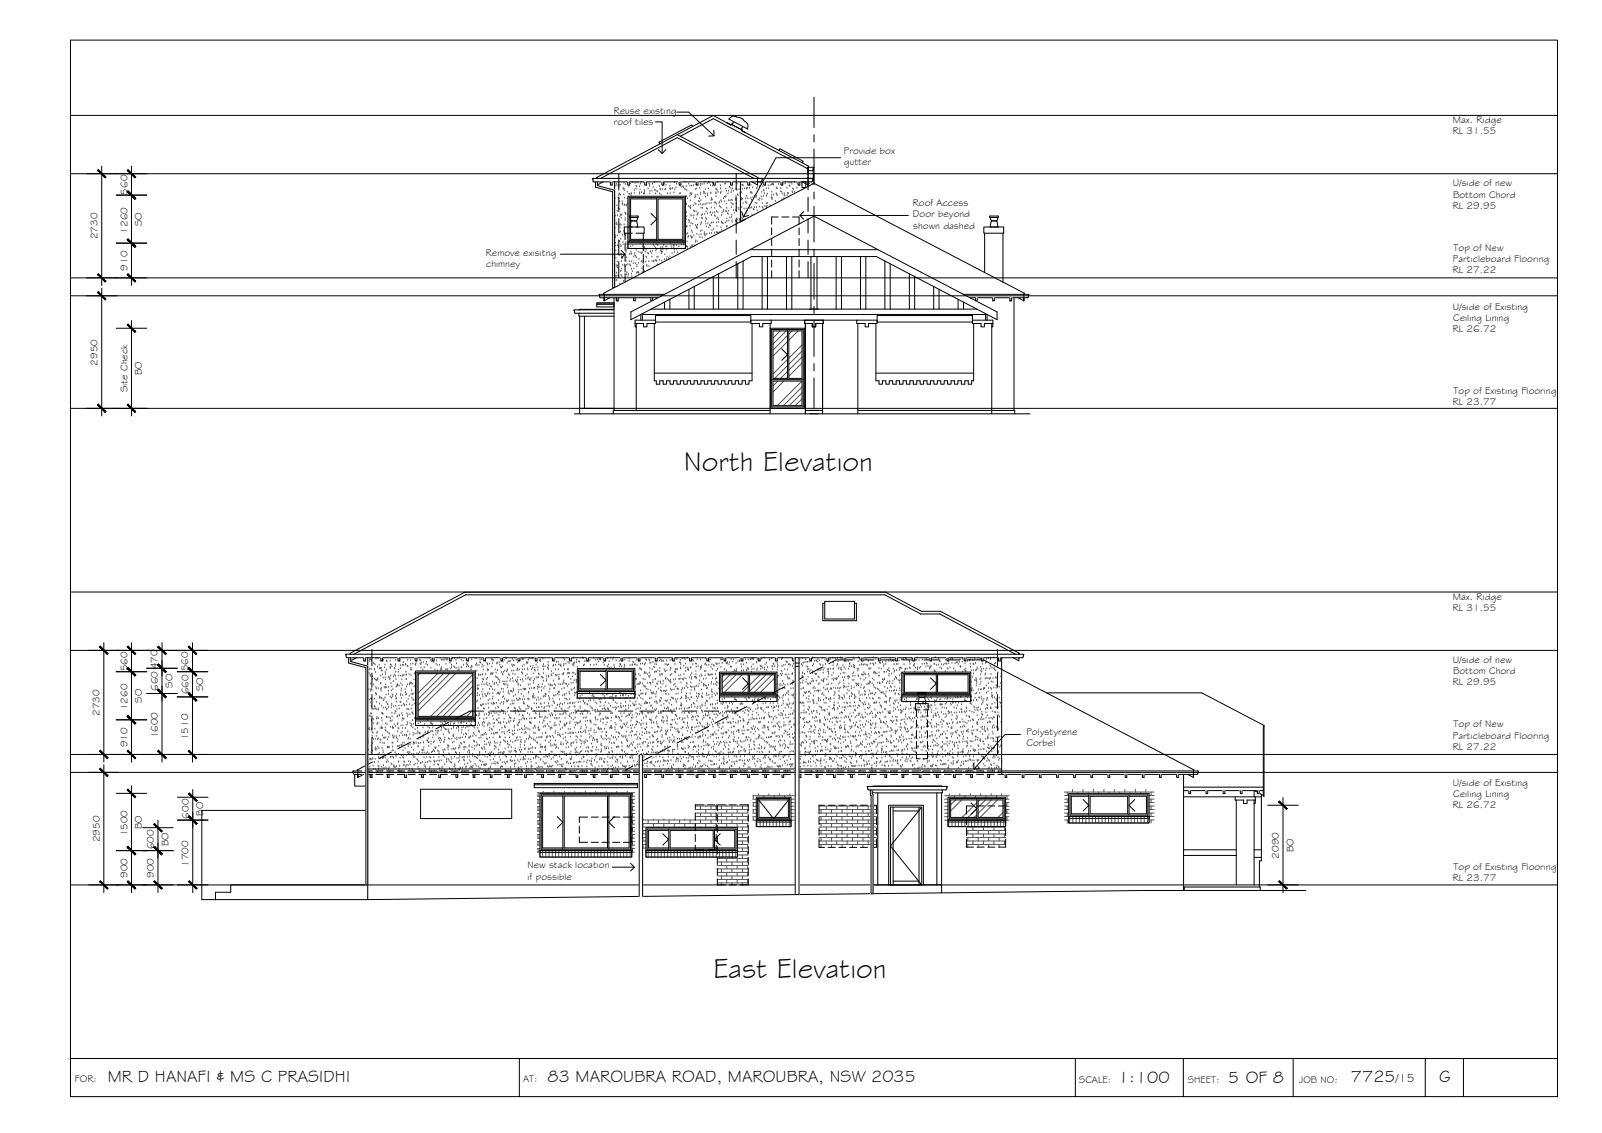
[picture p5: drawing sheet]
<svg xmlns="http://www.w3.org/2000/svg" width="420mm" height="297mm" viewBox="0 0 420 297" stroke-linecap="round" stroke-linejoin="round" font-family="sans-serif">
<defs><g id="words">
<g font-size="7.5">
<text x="179.3" y="123.6">North Elevation</text>
<text x="187.1" y="256.3">East Elevation</text>
</g>
<g font-size="4.5">
<text x="28.3" y="283.6">MR D HANAFI &amp; MS C PRASIDHI</text>
<text x="143.6" y="283.6">83 MAROUBRA ROAD, MAROUBRA, NSW 2035</text>
<text x="293.2" y="283.9">1:100</text>
<text x="322.1" y="283.8">5 OF 8</text>
<text x="354.3" y="283.7">7725</text>
<text x="377.4" y="283.7">G</text>
</g>
<text font-size="3.2" x="366.1" y="283.7">/15</text>
<g font-size="2.6">
<text x="161" y="29.8">Reuse existing</text>
<text x="161" y="32.7">roof tiles</text>
<text x="381" y="35.3">RL 31.55</text>
<text x="381" y="32.3">Max. Ridge</text>
<text x="221.3" y="40.3">Provide box</text>
<text x="221.3" y="43.2">gutter</text>
<text x="33.4" y="51" transform="rotate(-90 33.4 51)">560</text>
<text x="381" y="48.9">U/side of new</text>
<text x="381.1" y="51.8">Bottom Chord</text>
<text x="37.2" y="59.3" transform="rotate(-90 37.2 59.3)">SO</text>
<text x="239.4" y="54.1">Roof Access</text>
<text x="239.4" y="57">Door beyond</text>
<text x="239.5" y="59.9">shown dashed</text>
<text x="381" y="54.7">RL 29.95</text>
<text x="25.5" y="62.8" transform="rotate(-90 25.5 62.8)">2730</text>
<text x="33.4" y="61.2" transform="rotate(-90 33.4 61.2)">1260</text>
<text x="381.2" y="65.8">Top of New</text>
<text x="33.4" y="70.9" transform="rotate(-90 33.4 70.9)">910</text>
<text x="127.4" y="67">Remove exisitng</text>
<text x="127.5" y="69.9">chimney</text>
<text x="381" y="71.6">RL 27.22</text>
<text x="381.1" y="68.7">Particleboard Flooring</text>
<text x="381" y="81.1">U/side of Existing</text>
<text x="381" y="87">RL 26.72</text>
<text x="381.1" y="84.1">Ceiling Lining</text>
<text x="25.6" y="95.8" transform="rotate(-90 25.6 95.8)">2950</text>
<text x="37.2" y="98.4" transform="rotate(-90 37.2 98.4)">BO</text>
<text x="33.4" y="102.8" transform="rotate(-90 33.4 102.8)">Site Check</text>
<text x="381" y="106.1">RL 23.77</text>
<text x="381.2" y="103.2">Top of Existing Flooring</text>
<text x="381" y="160.2">RL 31.55</text>
<text x="381" y="157.3">Max. Ridge</text>
<text x="381" y="173.8">U/side of new</text>
<text x="33.4" y="176" transform="rotate(-90 33.4 176)">560</text>
<text x="41.3" y="175.4" transform="rotate(-90 41.3 175.4)">470</text>
<text x="49.4" y="176" transform="rotate(-90 49.4 176)">560</text>
<text x="381" y="179.7">RL 29.95</text>
<text x="381.1" y="176.8">Bottom Chord</text>
<text x="37.2" y="184.2" transform="rotate(-90 37.2 184.2)">SO</text>
<text x="41.4" y="181.2" transform="rotate(-90 41.4 181.2)">660</text>
<text x="45.2" y="180.3" transform="rotate(-90 45.2 180.3)">SO</text>
<text x="49.4" y="182" transform="rotate(-90 49.4 182)">660</text>
<text x="53.2" y="181.2" transform="rotate(-90 53.2 181.2)">SO</text>
<text x="26.1" y="187.7" transform="rotate(-90 26.1 187.7)">2730</text>
<text x="33.4" y="186.2" transform="rotate(-90 33.4 186.2)">1260</text>
<text x="381.2" y="190.7">Top of New</text>
<text x="33.4" y="195.9" transform="rotate(-90 33.4 195.9)">910</text>
<text x="41.4" y="193.6" transform="rotate(-90 41.4 193.6)">1600</text>
<text x="49.4" y="194" transform="rotate(-90 49.4 194)">1510</text>
<text x="269.2" y="192.6">Polystyrene</text>
<text x="269.2" y="195.5">Corbel</text>
<text x="381" y="196.5">RL 27.22</text>
<text x="381.1" y="193.6">Particleboard Flooring</text>
<text x="381" y="206.1">U/side of Existing</text>
<text x="381.1" y="209">Ceiling Lining</text>
<text x="49.5" y="214.6" transform="rotate(-90 49.5 214.6)">600</text>
<text x="53.3" y="213.9" transform="rotate(-90 53.3 213.9)">BO</text>
<text x="381" y="212">RL 26.72</text>
<text x="26.1" y="220.8" transform="rotate(-90 26.1 220.8)">2950</text>
<text x="33.4" y="219.3" transform="rotate(-90 33.4 219.3)">1500</text>
<text x="37.2" y="217.4" transform="rotate(-90 37.2 217.4)">BO</text>
<text x="44.2" y="221.9" transform="rotate(-90 44.2 221.9)">BO</text>
<text x="40.4" y="222.6" transform="rotate(-90 40.4 222.6)">600</text>
<text x="49.4" y="227.3" transform="rotate(-90 49.4 227.3)">1700</text>
<text x="138.3" y="227.6">New stack location</text>
<text x="335.4" y="225.1" transform="rotate(-90 335.4 225.1)">2090</text>
<text x="339.2" y="223.4" transform="rotate(-90 339.2 223.4)">BO</text>
<text x="33.4" y="230.1" transform="rotate(-90 33.4 230.1)">900</text>
<text x="40.4" y="230.1" transform="rotate(-90 40.4 230.1)">900</text>
<text x="138.4" y="230.6">if possible</text>
<text x="381" y="231.1">RL 23.77</text>
<text x="381.2" y="228.2">Top of Existing Flooring</text>
<text x="19.6" y="283.7">FOR:</text>
<text x="137.2" y="283.6">AT:</text>
<text x="282.9" y="283.9">SCALE:</text>
<text x="311.5" y="283.9">SHEET:</text>
<text x="340.7" y="283.9">JOB NO:</text>
</g>
</g></defs>
<!-- layer: HATCH -->
<g fill="none" stroke="#545454" stroke-width=".26">
<path d="M161.2 57.9h.1M161.3 59.9h.1M161.3 52.1h.1M161.3 48.7h.1M161.4 56.6h.1M161.6 58.8h.1M161.6 48.3h.1M161.8 58.5h.1M161.8 59h.1M161.8 53.9h.1M161.8 48.7h.1M161.9 55.4h.1"/>
<path d="M161.9 56.6h.1M162.1 51.9h.1M162.1 54.7h.1M162.2 51.3h.1M162.3 52.1h.1M162.3 49h.1M162.3 59.1h.1M162.4 51h.1M162.4 48.5h.1M162.5 52.9h.1M162.5 50.8h.1M162.5 54.9h.1"/>
<path d="M162.6 56.8h.1M162.6 59.8h.1M162.7 58.8h.1M162.7 48.6h.1M162.7 56.4h.1M162.8 51.2h.1M162.9 59.1h.1M162.9 56.3h.1M162.9 57.2h.1M163.1 56.5h.1M163.2 53.8h.1M163.2 52.9h.1"/>
<path d="M163.3 53.4h.1M163.4 49.4h.1M163.6 51.1h.1M163.6 49.6h.1M163.6 48h.1M163.7 59h.1M163.7 50h.1M163.7 53.7h.1M163.8 51.9h.1M163.8 53.9h.1M163.9 55.9h.1M163.9 57.3h.1"/>
<path d="M164 57.8h.1M164 48.4h.1M164.1 55.9h.1M164.1 56.3h.1M164.2 53.8h.1M164.4 54h.1M164.5 52.1h.1M164.5 50.4h.1M164.5 53.6h.1M164.6 48.3h.1M164.7 56.2h.1M164.9 49h.1"/>
<path d="M165 50.9h.1M165 51h.1M165.4 48.2h.1M165.5 50.8h.1M165.5 51.3h.1M165.6 50.8h.1M165.8 47.9h.1M166.3 48h.1M166.3 50.7h.1M166.4 49.9h.1M166.8 48h.1M166.8 48.8h.1"/>
<path d="M166.8 49.6h.1M167 49h.1M167.3 48h.1M167.7 48.9h.1M167.7 50.5h.1M167.8 50.9h.1M167.9 49.8h.1M168 48.3h.1M168.1 47.9h.1M168.2 50.5h.1M168.8 50.8h.1M168.9 50.7h.1"/>
<path d="M168.9 48h.1M169 49.9h.1M169.1 50.3h.1M169.1 50.9h.1M170 49.6h.1M170.2 48.3h.1M170.3 48.9h.1M170.4 50.9h.1M170.4 48.4h.1M170.5 50.2h.1M171 50.1h.1M171.1 48.3h.1"/>
<path d="M171.3 49.2h.1M171.6 47.9h.1M171.7 49.8h.1M171.8 50h.1M171.9 50.8h.1M172.3 50.2h.1M172.5 50.3h.1M172.9 48.9h.1M173 50.9h.1M173.2 49.6h.1M173.2 49.8h.1M173.4 51.1h.1"/>
<path d="M173.7 49.8h.1M174.3 48.3h.1M174.3 47.9h.1M174.4 49.8h.1M174.5 49.6h.1M174.7 48.6h.1M175.1 50.8h.1M175.7 49.6h.1M175.7 48.8h.1M175.8 50.8h.1M175.9 49.7h.1M175.9 49.5h.1"/>
<path d="M176.3 49.6h.1M176.5 49.4h.1M176.7 50.6h.1M176.9 47.9h.1M177 49.8h.1M177.3 49.3h.1M177.4 48.3h.1M178.1 48.1h.1M178.3 50.8h.1M178.4 48.8h.1M178.4 50.7h.1M178.7 49.1h.1"/>
<path d="M179.1 49h.1M179.2 49h.1M179.2 49.2h.1M179.5 49.5h.1M179.6 47.8h.1M179.7 49.7h.1M179.8 51.7h.1M179.8 53.7h.1M179.8 53.4h.1M179.9 55.6h.1M179.9 55.9h.1M180 57.6h.1"/>
<path d="M180 48.9h.1M180 53.6h.1M180.1 59.5h.1M180.1 56.8h.1M180.1 51.5h.1M180.1 50h.1M180.2 59.4h.1M180.3 52.1h.1M180.5 54.1h.1M180.6 48.3h.1M180.6 57.8h.1M180.7 58.4h.1"/>
<path d="M180.8 57.9h.1M180.9 54.4h.1M180.9 48.8h.1M181 51.4h.1M181 50.8h.1M181 59.3h.1M181.1 52.7h.1M181.1 54h.1M181.1 54.6h.1M181.1 54.7h.1M181.2 50.9h.1M181.2 56.6h.1"/>
<path d="M181.3 58.6h.1M181.3 51.1h.1M181.4 48.7h.1M181.4 50.8h.1M181.5 56.6h.1M181.7 58.8h.1M181.9 53.9h.1M181.9 48.7h.1M181.9 55.3h.1M181.9 57.2h.1M182 56.6h.1M182.1 55.5h.1"/>
<path d="M182.2 51.9h.1M182.3 53.4h.1M182.3 47.7h.1M182.3 51.2h.1M182.4 49.7h.1M182.4 59.1h.1M182.4 51.7h.1M182.5 48.4h.1M182.5 53.6h.1M182.6 55.6h.1M182.6 57.5h.1M182.6 49.5h.1"/>
<path d="M182.7 48.6h.1M182.7 59.5h.1M182.7 59.7h.1M182.7 48.5h.1M182.8 59.7h.1M182.8 56.4h.1M182.9 51.2h.1M182.9 59.9h.1M182.9 59h.1M183 56.3h.1M183.1 55.9h.1M183.2 52.8h.1"/>
<path d="M183.3 53.8h.1M183.4 53h.1M183.5 52.1h.1M183.5 49.4h.1M183.7 48.7h.1M183.7 51.1h.1M183.8 50.6h.1M183.8 58.9h.1M183.8 48.3h.1M183.8 53.7h.1M183.8 52.6h.1M183.9 54.6h.1"/>
<path d="M183.9 58.4h.1M183.9 56.5h.1M184 58.5h.1M184 57.2h.1M184.1 48.4h.1M184.2 56.3h.1M184.2 57.4h.1M184.3 54.6h.1M184.3 53.8h.1M184.5 50.3h.1M184.6 50.8h.1M184.6 53.6h.1"/>
<path d="M184.7 48.3h.1M184.7 56.2h.1M184.7 50.5h.1M184.9 47.7h.1M185 49.7h.1M185 51.7h.1M185.1 50.9h.1M185.1 58.2h.1M185.1 57.2h.1M185.1 53.6h.1M185.1 58.8h.1M185.2 55.6h.1"/>
<path d="M185.2 57.5h.1M185.3 59.5h.1M185.3 54.7h.1M185.4 53.4h.1M185.5 48.2h.1M185.5 54.9h.1M185.6 56.1h.1M185.6 50.8h.1M185.6 51.3h.1M185.7 58.7h.1M185.8 49.5h.1M185.9 47.8h.1"/>
<path d="M185.9 59.7h.1M186 53.4h.1M186 48h.1M186.1 59.1h.1M186.3 55.9h.1M186.3 59.3h.1M186.4 48.7h.1M186.4 55.7h.1M186.4 50.6h.1M186.4 50.7h.1M186.5 52.6h.1M186.5 58.6h.1"/>
<path d="M186.5 53.3h.1M186.5 54.5h.1M186.6 56.5h.1M186.6 52.1h.1M186.6 52.2h.1M186.7 58.4h.1M186.8 52.4h.1M186.9 48h.1M186.9 55.9h.1M186.9 48.8h.1M187 48.3h.1M187.1 58.4h.1"/>
<path d="M187.4 53.2h.1M187.4 56.6h.1M187.4 54.6h.1M187.5 55.8h.1M187.6 56.8h.1M187.7 53.2h.1M187.7 49.6h.1M187.8 50.8h.1M187.8 51.6h.1M187.8 50.5h.1M187.9 53.5h.1M187.9 58.4h.1"/>
<path d="M187.9 55.5h.1M187.9 49.7h.1M188 57.4h.1M188.1 59.4h.1M188.1 49.9h.1M188.2 47.8h.1M188.3 57.2h.1M188.3 55.7h.1M188.3 50.5h.1M188.4 58.3h.1M188.5 57.6h.1M188.6 53.3h.1"/>
<path d="M188.7 54.1h.1M188.7 53h.1M188.9 54.3h.1M188.9 48.7h.1M189 49.5h.1M189 50.6h.1M189 50.7h.1M189.1 52.6h.1M189.1 59.7h.1M189.1 54.5h.1M189.2 50.3h.1M189.2 56.5h.1"/>
<path d="M189.2 58.2h.1M189.3 53h.1M189.3 58.5h.1M189.4 55.9h.1M189.5 58.5h.1M189.7 58.7h.1M189.7 55.5h.1M189.8 52.1h.1M189.8 55.1h.1M190 51.6h.1M190.1 52.8h.1M190.1 48.3h.1"/>
<path d="M190.2 55.5h.1M190.2 51.8h.1M190.2 58.4h.1M190.3 48.2h.1M190.4 49.6h.1M190.4 51.5h.1M190.5 53.5h.1M190.5 50.2h.1M190.5 59.5h.1M190.6 55.4h.1M190.6 58.1h.1M190.6 54.6h.1"/>
<path d="M190.6 57.4h.1M190.7 59.4h.1M190.8 56h.1M190.9 50.8h.1M191 56.2h.1M191 55.4h.1M191.1 50.1h.1M191.1 52.6h.1M191.1 58h.1M191.3 49.1h.1M191.4 57.2h.1M191.5 52.7h.1"/>
<path d="M191.5 49.3h.1M191.7 48.6h.1M191.8 50.5h.1M191.8 53.3h.1M191.8 52.5h.1M191.9 57h.1M191.9 54.4h.1M191.9 50h.1M191.9 56.4h.1M192 57.9h.1M192 58.3h.1M192 52.6h.1"/>
<path d="M192.1 53.5h.1M192.1 49.5h.1M192.3 53.7h.1M192.4 50.1h.1M192.4 55.2h.1M192.6 55.9h.1M192.8 52.5h.1M192.9 57.9h.1M192.9 55.1h.1M192.9 52.1h.1M193 49.6h.1M193 51.5h.1"/>
<path d="M193.1 58.1h.1M193.1 53.5h.1M193.2 55.4h.1M193.2 54.5h.1M193.2 57.4h.1M193.3 49.8h.1M193.3 48.2h.1M193.3 57.7h.1M193.4 58.4h.1M193.4 51.1h.1M193.6 51.2h.1M193.8 55h.1"/>
<path d="M193.8 54.6h.1M193.8 49.7h.1M193.9 57.6h.1M194.1 50.8h.1M194.2 55.4h.1M194.2 52.3h.1M194.4 48.5h.1M194.4 55.6h.1M194.4 50.5h.1M194.5 52.4h.1M194.5 52h.1M194.5 54.4h.1"/>
<path d="M194.6 57.2h.1M194.6 56.4h.1M194.6 49.6h.1M194.7 57.5h.1M194.7 48.6h.1M194.7 52.2h.1M194.9 53.3h.1M194.9 48.7h.1M195.1 54.8h.1M195.2 56.4h.1M195.3 49.5h.1M195.5 53h.1"/>
<path d="M195.6 52.1h.1M195.7 54.8h.1M195.7 53.1h.1M195.7 49.5h.1M195.7 55.9h.1M195.8 51.4h.1M195.8 49.5h.1M195.9 53.4h.1M195.9 55.4h.1M196 49.4h.1M196.1 52.1h.1M196.5 54.6h.1"/>
<path d="M196.5 49.4h.1M196.6 53.9h.1M196.8 50.5h.1M196.9 54.6h.1M196.9 48.5h.1M196.9 52h.1M197 50.6h.1M197 50.5h.1M197.1 52.5h.1M197.2 54.4h.1M197.2 56.4h.1M197.3 50.8h.1"/>
<path d="M197.4 49.3h.1M197.5 51.9h.1M197.6 54.9h.1M197.8 55h.1M197.9 54.5h.1M197.9 51.4h.1M198.1 53.3h.1M198.3 51.8h.1M198.4 49.5h.1M198.4 54.4h.1M198.4 51.4h.1M198.5 53.4h.1"/>
<path d="M198.6 55.3h.1M198.7 49.1h.1M198.9 52.4h.1M199.1 52.5h.1M199.2 49h.1M199.2 54.3h.1M199.3 49h.1M199.3 52.1h.1M199.6 48.2h.1M199.7 51.6h.1M199.7 48.4h.1M199.8 50.4h.1"/>
<path d="M199.8 52.4h.1M199.9 54.3h.1M199.9 53.4h.1M200.1 48.9h.1M200.1 54.6h.1M200.2 51.5h.1M200.2 49.9h.1M200.4 50.1h.1M200.4 50.8h.1M200.6 54.1h.1M201 54.3h.1M201 49.5h.1"/>
<path d="M201 51.4h.1M201.1 53.4h.1M201.1 54h.1M201.2 54.5h.1M201.2 53.3h.1M201.3 50.9h.1M201.5 48.7h.1M201.6 49.5h.1M202 53.9h.1M202 48.7h.1M202.3 51.8h.1M202.4 48.4h.1"/>
<path d="M202.4 51.2h.1M202.4 50.4h.1M202.4 52.1h.1M202.5 52h.1M202.5 52.3h.1M202.6 48.4h.1M202.8 48.2h.1M202.8 48.5h.1M202.9 51.2h.1M203.4 52.8h.1M203.6 50.8h.1M203.6 49.3h.1"/>
<path d="M203.7 49.4h.1M203.8 51h.1M203.8 49.5h.1M203.8 51.3h.1M204.2 48.4h.1M204.7 50.3h.1M204.7 48.3h.1M204.8 49.5h.1M205 50.4h.1M205.1 52.3h.1M205.2 50.9h.1M205.6 48.2h.1"/>
<path d="M205.6 52h.1M205.7 51.2h.1M205.7 50.8h.1M205.9 51.4h.1M205.9 48.2h.1M206 47.8h.1M206.4 49.3h.1M206.4 51.3h.1M206.5 50.7h.1M206.8 50.8h.1M207 48h.1M207 48.7h.1"/>
<path d="M207.2 48.9h.1M207.5 47.9h.1M207.7 48.3h.1M207.8 50.3h.1M207.9 50.5h.1M207.9 49.5h.1M208.1 49.7h.1M208.3 47.8h.1M208.4 50.4h.1M209 49.4h.1M209.1 48.2h.1M210.4 48.3h.1"/>
<path d="M210.4 48.1h.1M210.6 48.3h.1M212.3 48.2h.1M213 48.3h.1M161.2 65.8h.1M161.3 62.3h.1M161.4 61.8h.1M161.4 63.8h.1M161.4 62.3h.1M161.5 64.5h.1M161.5 65.7h.1M161.5 72.4h.1"/>
<path d="M161.6 67.7h.1M161.6 72.5h.1M161.6 73.5h.1M161.6 69.7h.1M161.7 71.6h.1M161.7 73.6h.1M161.8 70.1h.1M161.9 68.7h.1M161.9 61.8h.1M162 69.7h.1M162 64.4h.1M162 70.2h.1"/>
<path d="M162.1 72.3h.1M162.1 66.6h.1M162.2 64.8h.1M162.3 63.2h.1M162.4 67h.1M162.5 63.4h.1M162.6 61h.1M162.6 74.5h.1M162.7 71.2h.1M162.7 60.8h.1M162.8 62.7h.1M162.8 64.3h.1"/>
<path d="M162.9 64.7h.1M162.9 72.2h.1M162.9 71h.1M162.9 66.6h.1M162.9 66.9h.1M163 68.6h.1M163.1 70.5h.1M163.1 67.4h.1M163.1 72.5h.1M163.1 67.6h.1M163.3 61.7h.1M163.3 67.7h.1"/>
<path d="M163.3 69.5h.1M163.4 63.6h.1M163.4 64.2h.1M163.5 73.8h.1M163.6 60.7h.1M163.8 66.8h.1M163.8 61.6h.1M163.9 69.5h.1M163.9 69.9h.1M163.9 72h.1M164.1 72.2h.1M164.1 61.7h.1"/>
<path d="M164.2 63.7h.1M164.2 68.6h.1M164.2 64.1h.1M164.2 65.6h.1M164.2 66.1h.1M164.3 67.6h.1M164.3 72h.1M164.4 69.5h.1M164.4 71.5h.1M164.4 65.1h.1M164.6 62.3h.1M164.6 61.5h.1"/>
<path d="M164.6 65.3h.1M164.7 69.4h.1M164.7 63.5h15.1v1.6h-15.1zM164.7 72.5h.1M164.8 72h.1M165 68.7h.1M165.1 66.7h.1M165.2 69.5h.1M165.4 69.7h.1M165.4 64.7h.1M165.5 66.1h.1M165.5 66.6h.1"/>
<path d="M165.6 68.6h.1M165.6 70.6h.1M165.6 71.9h.1M165.7 66.6h.1M165.7 72.5h.1M165.8 71.2h.1M166 64.5h.1M166.1 69.2h.1M166.2 67.4h.1M166.3 70.5h.1M166.5 66.5h.1M166.5 67h.1"/>
<path d="M166.6 69.1h.1M166.7 67.2h.1M166.9 65.6h.1M166.9 67.6h.1M167 69.5h.1M167 71.7h.1M167.1 69.9h.1M167.1 71.5h.1M167.3 71.4h.1M167.4 66.1h.1M167.4 69h.1M167.5 71.6h.1"/>
<path d="M167.6 68h.1M167.9 66.3h.1M167.9 63.9h.1M168.2 68.7h.1M168.3 66.5h.1M168.3 68.5h.1M168.4 71.5h.1M168.4 70.5h.1M168.4 66.2h.1M168.6 64.7h.1M168.6 68.9h.1M168.7 64.4h.1"/>
<path d="M168.8 69.1h.1M168.8 68.8h.1M168.9 65.5h.1M168.9 64.8h.1M169 71.2h.1M169.1 65h.1M169.2 66.1h.1M169.3 68.7h.1M169.4 67.4h.1M169.5 65.6h.1M169.6 67.6h.1M169.6 69.5h.1"/>
<path d="M169.7 69.9h.1M169.9 66.4h.1M170.1 66.6h.1M170.2 68.6h.1M170.2 69.9h.1M170.5 66.1h.1M170.6 65.9h.1M170.9 66.5h.1M171 67.4h.1M171 68.5h.1M171.1 65.9h.1M171.4 68.6h.1"/>
<path d="M171.4 64.3h.1M171.5 68.4h.1M171.7 64.7h.1M171.9 65.1h.1M172 65.8h.1M172 68.3h.1M172.1 68.4h.1M172.2 68.5h.1M172.2 65.5h.1M172.3 67.5h.1M172.3 64.2h.1M172.4 69.4h.1"/>
<path d="M172.5 64.4h.1M172.6 67.4h.1M172.9 68.3h.1M173.3 65.8h.1M173.3 65h.1M173.3 65.6h.1M173.5 66h.1M173.5 66.5h.1M173.6 68.5h.1M173.7 66.1h.1M173.8 64.9h.1M173.9 65.5h.1"/>
<path d="M174 64.3h.1M174.3 68.1h.1M174.4 66.8h.1M174.7 64.8h.1M174.7 65.4h.1M174.8 68h.1M174.9 65.5h.1M174.9 64.7h.1M174.9 67.4h.1M175.4 67.7h.1M175.7 63.6h.1M175.7 67.4h.1"/>
<path d="M175.9 63.8h.1M176 64.6h.1M176.1 65.2h.1M176.3 66.4h.1M176.6 64.5h.1M176.6 65.1h.1M176.7 65.2h.1M176.7 64.3h.1M176.8 64.6h.1M176.9 66.1h.1M176.9 65.4h.1M177.4 64.4h.1"/>
<path d="M177.5 65.5h.1M177.8 66.2h.1M178.1 64.7h.1M178.8 64.2h.1M179.3 64.1h.1M179.4 64.2h.1M180.1 64.7h.1M180.1 61.5h.1M180.2 64.7h.1M180.2 63.4h.1M180.2 65.4h.1M180.3 64.8h.1"/>
<path d="M180.4 61.2h.1M180.4 62.3h.1M180.6 62h.1M181.1 61.9h.1M181.2 64.8h.1M181.3 60.5h.1M181.4 62.5h.1M181.4 62.2h.1M181.5 64.4h.1M181.6 64.5h.1M181.6 61h.1M181.6 62.3h.1"/>
<path d="M182 61.8h.1M182.1 64.4h.1M182.4 63.5h.1M182.5 63.2h.1M182.8 61.4h.1M182.8 63.4h.1M183.4 61.6h.1M183.6 62.3h.1M183.8 60.7h.1M183.9 61.6h.1M184.1 60.4h.1M184.1 62.4h.1"/>
<path d="M184.7 61.5h.1M184.7 61h.1M184.8 61.6h.1M185 61.8h.1M185.4 61.5h.1M186.1 61.3h.1M186.6 61.2h.1M186.7 60.4h.1M187.2 60.1h.1M187.4 61.1h.1M187.9 61h.1M188.2 61h.1"/>
<path d="M188.3 61.2h.1M188.8 60.9h.1M189.3 60.4h.1M204 99.9l-1.3 1.3M204.6 86.8l-1.9 1.8M205.6 99.9l-2.9 2.9M206.2 86.8l-3.5 3.4M206.5 94.2l-3.8 3.9M206.5 95.8l-3.3 3.4M206.5 88l-3.8 3.8M206.5 97.4l-1.8 1.8M206.5 89.5l-3.8 3.8"/>
<path d="M206.5 99l-.2 .2M207.8 86.8l-.9 .8M209.3 86.8l-2.4 2.4M210.3 99.9l-6.4 6.5M210.3 90.5l-3.4 3.4M210.3 92l-3.4 3.5M210.3 93.6l-3.4 3.4M210.3 95.2l-3.4 3.4M210.3 101.5l-4.8 4.9M210.3 103l-3.3 3.4M210.3 104.6l-1.7 1.8M96.6 176.4h.1"/>
<path d="M96.8 175.6h.1M96.8 176.6h.1M96.9 173h.1M97 173.4h.1M97 175.4h.1M97.1 177.3h.1M97.1 177h.1M97.1 179.3h.1M97.2 172.9h.1M97.3 175.5h.1M97.4 173.2h.1M97.7 177.4h.1"/>
<path d="M97.7 178.1h.1M97.9 179.5h.1M97.9 173.9h.1M98.1 174.1h.1M98.2 175.4h.1M98.2 175.7h.1M98.3 178h.1M98.4 174.3h.1M98.5 176.3h.1M98.5 178.3h.1M98.6 172.8h.1M98.7 178.3h.1"/>
<path d="M98.9 178.5h.1M99 174.9h.1M99.1 178.2h.1M99.1 177.9h.1M99.1 172.7h.1M99.4 174.4h.1M99.5 175.3h.1M99.7 173.3h.1M99.8 175.3h.1M99.8 179.3h.1M99.8 177.3h.1M99.9 179.2h.1"/>
<path d="M100 175.8h.1M100.1 175.2h.1M100.2 176h.1M100.3 177h.1M100.5 177.8h.1M100.6 173.1h.1M100.9 175.1h.1M101 174.4h.1M101 177.7h.1M101 176.3h.1M101.1 179.5h.1M101.1 176.8h.1"/>
<path d="M101.1 178.3h.1M101.3 173.3h.1M101.4 175.7h.1M101.5 173.5h.1M101.8 177.6h.1M102.1 177.7h.1M102.2 178.2h.1M102.3 174.9h.1M102.3 177.9h.1M102.3 173.3h.1M102.4 174.3h.1M102.4 175.3h.1"/>
<path d="M102.5 177.2h.1M102.5 179.2h.1M102.6 174.4h.1M102.8 174.8h.1M103.2 178.7h.1M103.2 177.4h.1M103.4 175.2h.1M103.4 177h.1M103.6 175.4h.1M103.6 174.7h.1M103.7 174.3h.1M103.7 177.3h.1"/>
<path d="M103.8 173.1h.1M103.8 176.2h.1M103.9 178.2h.1M104.1 179.9h.1M104.2 179.6h.1M104.3 179.5h.1M104.4 179.8h.1M104.5 176.2h.1M104.6 177.2h.1M104.6 175.7h.1M104.7 179.8h.1M104.9 172.9h.1"/>
<path d="M105 173.3h.1M105 175.3h.1M105 174.5h.1M105.1 177.2h.1M105.1 179.2h.1M105.4 178.2h.1M105.5 177.2h.1M105.5 179.7h.1M105.5 174.5h.1M105.7 177.3h.1M105.8 174.4h.1M105.8 173.7h.1"/>
<path d="M105.9 177.1h.1M106.4 174.4h.1M106.4 174.2h.1M106.5 176.2h.1M106.5 177h.1M106.5 178.2h.1M106.6 177h.1M106.8 174.7h.1M106.9 179.5h.1M106.9 173.1h.1M107 174.8h.1M107.3 176.9h.1"/>
<path d="M107.4 179.5h.1M107.6 179.1h.1M107.7 173.2h.1M107.7 174.2h.1M107.7 175.7h.1M107.7 179.2h.1M107.8 175.2h.1M107.8 177.1h.1M107.9 175.6h.1M107.9 179.1h.1M108.2 179.4h.1M108.3 174.1h.1"/>
<path d="M108.6 178.2h.1M108.7 176.7h.1M108.9 176.6h.1M108.9 174.4h.1M109 174.2h.1M109.1 174h.1M110 176.6l-.3 .4M110.1 173.1h.1M110.2 174.1h.1M110.3 173.2h.1M110.4 174.3h.1M110.4 175.1h.1"/>
<path d="M110.5 173.8h.1M110.9 175.7h.1M111 173.8h.1M111.3 175.1h.1M111.7 174.2h.1M111.8 173.6h.1M112.1 174.4h.1M112.6 172.6h.1M113 173.2h.1M113 175.2h.1M113.2 173.5h.1M113.2 173.1h.1"/>
<path d="M113.6 173.5h.1M113.7 173.4h.1M113.8 173.7h.1M114.1 175.7h.1M114.4 174.1h.1M114.6 173.3h.1M114.6 174.5h.1M114.7 175.9h.1M114.8 176.6l-5.1 5.1M115.3 174.4h.1M115.5 175.8h.1M115.7 175.4h.1"/>
<path d="M115.7 173.1h.1M115.8 175.1h.1M115.9 175.6h.1M116 173.1h.1M116.3 176.6l-6.6 6.7M116.4 173.1h.1M116.5 173h.1M116.9 175.6h.1M117 172.9h.1M117 174.1h.1M117.2 173.1h.1M117.2 175.7h.1"/>
<path d="M117.3 172.9h.1M117.4 175.5h.1M117.9 176.6l-8.2 8.2M118 173.9h.1M118.2 175.4h.1M118.3 173.1h.1M118.4 175h.1M118.4 174.4h.1M118.7 172.7h.1M119 174.8h.1M119.2 172.7h.1M119.2 175h.1"/>
<path d="M119.5 176.6l-9.8 9.8M119.6 173.1h.1M119.6 175.2h.1M119.7 174h.1M120 172.6h.1M120.1 175.8h.1M120.1 175.2h.1M120.4 175.7h.1M120.6 172.5h.1M121 173.1h.1M121 175.1h.1M121 175h.1"/>
<path d="M121.4 173.3h.1M121.6 174.4h.1M122.4 174.9h.1M122.4 174h.1M122.4 174.2h.1M122.6 174.4h.1M122.9 174.8h.1M123.5 175.2h.1M123.6 175.7h.1M123.7 173h.1M123.7 174.7h.1M123.8 174.9h.1"/>
<path d="M124 176.8l-11 11M124 178.4l-9.4 9.4M124 180l-7.9 7.8M124.8 174.4h.1M124.8 172.7h.1M125 174h.1M125.1 176h.1M125.1 174.5h.1M125.1 177.9h.1M125.2 179.9h.1M125.6 176.9h.1M125.6 179.7h.1"/>
<path d="M125.6 177.1h.1M125.6 174.4h.1M125.8 173.7h.1M125.9 173.1h.1M126 173.8h.1M126 177h.1M126.4 172.9h.1M126.4 179.5h.1M126.4 174.9h.1M126.5 174.3h.1M126.5 176.9h.1M126.6 178.8h.1"/>
<path d="M126.6 177h.1M126.6 178h.1M126.7 175.6h.1M126.8 178.2h.1M126.9 174.6h.1M127 179.5h.1M127.4 176.8h.1M127.5 179.5h.1M127.6 178.2h.1M127.7 179h.1M127.7 173.9h.1M127.8 175.9h.1"/>
<path d="M127.8 174.2h.1M127.9 177.8h.1M127.9 179.8h.1M127.9 174.4h.1M127.9 175.6h.1M128.1 175.7h.1M128.3 179.4h.1M128.4 174.1h.1M128.7 180h.1M128.7 176.9h.1M128.8 176.7h.1M129 173h.1"/>
<path d="M129 176.5h.1M129 174.9h.1M129.1 176.9h.1M129.1 173.1h.1M129.1 178.8h.1M129.2 174h.1M129.2 173.1h.1M129.3 176.6h.1M129.4 173.2h.1M129.6 179.5h.1M129.7 179.2h.1M129.9 175.6h.1"/>
<path d="M130 177.5h.1M130.1 176.5h.1M130.2 177.6h.1M130.2 179.1h.1M130.3 174.1h.1M130.4 173.9h.1M130.5 175.8h.1M130.5 177.8h.1M130.6 173.8h.1M130.6 179.7h.1M130.7 178.2h.1M131 179h.1"/>
<path d="M131.1 178.4h.1M131.1 173.7h.1M131.1 174.4h.1M131.3 175h.1M131.5 176.3h.1M131.5 175.1h.1M131.8 174.8h.1M131.8 176.8h.1M131.9 178.7h.1M131.9 176.9h.1M131.9 173.6h.1M132 176.2h.1"/>
<path d="M132.1 179.4h.1M132.2 173.1h.1M132.3 179.5h.1M132.4 176h.1M132.4 178.8h.1M132.6 172.5h.1M132.7 179.5h.1M132.8 172.7h.1M132.8 176.1h.1M133 178.7h.1M133 173.9h.1M133.1 175.8h.1"/>
<path d="M133.1 175.6h.1M133.1 177.8h.1M133.2 179.8h.1M133.3 173.4h.1M133.4 176.9h.1M133.6 177.1h.1M133.7 173.5h.1M133.8 178.6h.1M133.8 173.4h.1M133.9 178.2h.1M134.2 176h.1M134.2 174.4h.1"/>
<path d="M134.4 172.8h.1M134.4 174.8h.1M134.5 177.9h.1M134.5 176.7h.1M134.6 178.7h.1M134.6 173.3h.1M134.7 174.4h.1M134.8 175.9h.1M134.9 174.6h.1M135.1 176.9h.1M135.2 178.4h.1M135.4 173.1h.1"/>
<path d="M135.5 178.8h.1M135.6 175.8h.1M135.7 179h.1M135.7 178.4h.1M135.7 173.8h.1M135.8 175.4h.1M135.8 175.7h.1M135.9 177.7h.1M135.9 179.5h.1M135.9 179.7h.1M136.2 175.6h.1M136.5 178.3h.1"/>
<path d="M136.6 173h.1M136.6 179.8h.1M136.8 176.3h.1M137 172.8h.1M137 175.6h.1M137 176.5h.1M137 174.8h.1M137 178.2h.1M137.1 176.8h.1M137.1 172.9h.1M137.1 178.7h.1M137.4 172.9h.1"/>
<path d="M137.4 174.4h.1M137.5 175.5h.1M137.9 177.3h.1M137.9 178.1h.1M138.1 173.8h.1M138.2 176.9h.1M138.3 174h.1M138.3 175.4h.1M138.4 173.8h.1M138.4 178h.1M138.5 175.7h.1M138.5 177.7h.1"/>
<path d="M138.6 173.1h.1M138.6 179.6h.1M138.8 172.7h.1M138.9 178.2h.1M139.1 179.4h.1M139.1 178.4h.1M139.2 174.8h.1M139.3 177.9h.1M139.3 172.6h.1M139.4 175.6h.1M139.7 172.7h.1M139.7 175.2h.1"/>
<path d="M139.8 174.7h.1M139.8 176.6h.1M139.9 178.6h.1M139.9 179.2h.1M140.1 172.5h.1M140.2 175.7h.1M140.2 178.2h.1M140.2 175.2h.1M140.4 175.9h.1M140.6 174.4h.1M140.6 177.7h.1M141 173.8h.1"/>
<path d="M141.1 175.7h.1M141.1 175h.1M141.1 177.7h.1M141.2 177.7h.1M141.2 179.6h.1M141.3 176.7h.1M141.4 176.9h.1M141.5 173.2h.1M141.7 173.4h.1M141.7 173.1h.1M142 177.6h.1M142.2 179.4h.1"/>
<path d="M142.3 177.6h.1M142.4 172.7h.1M142.4 174.7h.1M142.4 174.9h.1M142.4 177.8h.1M142.5 176.6h.1M142.5 175.6h.1M142.6 178.6h.1M142.6 174.2h.1M143 174.8h.1M143.3 178.6h.1M143.4 177.4h.1"/>
<path d="M143.4 178.2h.1M143.6 175.1h.1M143.7 173.7h.1M143.7 174.3h.1M143.7 175.3h.1M143.8 174.7h.1M143.8 175.6h.1M143.9 177.6h.1M143.9 177.3h.1M143.9 179.5h.1M144.3 179.9h.1M144.3 179.5h.1"/>
<path d="M144.5 179.7h.1M144.6 176.9h.1M144.6 176.1h.1M144.7 177.2h.1M144.9 179.8h.1M144.9 172.6h.1M145 174.7h.1M145.1 176.6h.1M145.1 178.6h.1M145.2 174.5h.1M145.4 179.4h.1M145.7 177.1h.1"/>
<path d="M145.7 179.7h.1M145.7 174.4h.1M145.7 175.6h.1M145.8 177.2h.1M146 173.6h.1M146.1 177h.1M146.4 173.6h.1M146.5 175.6h.1M146.5 177.5h.1M146.5 174.3h.1M146.5 178.2h.1M146.6 179.5h.1"/>
<path d="M146.6 176.9h.1M146.7 178h.1M146.9 174.3h.1M147 174.6h.1M147.1 179.5h.1M147.2 174.7h.1M147.5 176.8h.1M147.6 179.4h.1M147.7 172.6h.1M147.7 176.9h.1M147.7 179h.1M147.8 174.6h.1"/>
<path d="M147.8 176.5h.1M147.9 178.5h.1M147.9 174.2h.1M147.9 179.1h.1M148 175.5h.1M148 173.1h.1M148.4 179.3h.1M148.4 174.1h.1M148.6 179.4h.1M148.8 180h.1M148.9 176.6h.1M148.9 175.6h.1"/>
<path d="M149 173.6h.1M149 176.5h.1M149.1 175.6h.1M149.1 177.6h.1M149.2 179.5h.1M149.2 176.6h.1M149.3 174h.1M149.3 173.1h.1M149.4 176.6h.1M149.7 178.2h.1M149.8 179.2h.1M150.1 174.3h.1"/>
<path d="M150.1 177.5h.1M150.2 176.5h.1M150.3 179.1h.1M150.4 174h.1M150.4 172.6h.1M150.4 174.6h.1M150.5 176.5h.1M150.5 174.2h.1M150.6 178.5h.1M150.7 173.8h.1M150.9 176.9h.1M151.1 178.4h.1"/>
<path d="M151.1 179h.1M151.2 173.7h.1M151.2 173.1h.1M151.3 178.6h.1M151.4 175h.1M151.8 173.5h.1M152 173.6h.1M152.7 172.5h.1M153 172.6h.1M153 174.6h.1M153.2 174.3h.1M153.4 173.4h.1"/>
<path d="M153.7 173.4h.1M153.9 173.4h.1M153.9 173.6h.1M154.4 173.1h.1M154.4 173.5h.1M154.7 173.2h.1M154.8 174.4h.1M155.7 172.5h.1M155.8 174.5h.1M156.1 173.1h.1M156.4 174.3h.1M156.6 173h.1"/>
<path d="M157 173.5h.1M157.1 172.8h.1M157.3 173h.1M157.5 172.9h.1M157.6 173h.1M158.2 173.8h.1M158.4 172.5h.1M158.4 174.4h.1M158.8 172.7h.1M159.2 174.7h.1M159.4 172.6h.1M159.4 174.9h.1"/>
<path d="M159.6 174.3h.1M159.8 173.4h.1M159.8 175.2h.1M160.2 172.5h.1M160.3 175.1h.1M160.7 173h.1M161 172.5h.1M161 174.4h.1M161.1 175h.1M161.6 173.2h.1M162.4 173.4h.1M162.5 174.9h.1"/>
<path d="M162.6 174.2h.1M162.7 174.3h.1M162.8 174.3h.1M163.1 174.8h.1M163.7 175.1h.1M163.8 174.3h.1M163.9 174.7h.1M163.9 173h.1M165 173.4h.1M165 172.6h.1M165.3 174.5h.1M165.8 174.4h.1"/>
<path d="M165.9 174.3h.1M166 173.6h.1M166.2 173.7h.1M166.4 174.3h.1M166.6 178.2h.1M166.6 174.3h.1M166.7 176.9h.1M166.8 178h.1M167 178.1h.1M167 173h.1M167.1 174.5h.1M167.1 179.5h.1"/>
<path d="M167.5 179.4h.1M167.5 176.8h.1M167.6 179.4h.1M167.8 173.3h.1M167.8 175.3h.1M167.9 175.6h.1M167.9 178.9h.1M167.9 177.2h.1M167.9 179.2h.1M168 174.1h.1M168.1 175.5h.1M168.3 175.6h.1"/>
<path d="M168.5 179.3h.1M168.5 174.1h.1M168.7 178.1h.1M168.9 179.9h.1M168.9 176.6h.1M169 174.3h.1M169.1 176.3h.1M169.1 176.5h.1M169.2 178.2h.1M169.3 174h.1M169.4 173h.1M169.4 176.6h.1"/>
<path d="M169.6 173.2h.1M169.9 179.1h.1M169.9 176.8h.1M170.2 177.4h.1M170.2 173h.1M170.3 176.5h.1M170.4 177.6h.1M170.4 173.3h.1M170.4 179.1h.1M170.5 175.2h.1M170.5 174h.1M170.5 177.2h.1"/>
<path d="M170.6 179.1h.1M170.7 179.4h.1M170.7 173.8h.1M171 175.6h.1M171.2 179h.1M171.2 173.7h.1M171.2 178.4h.1M171.5 174.9h.1M171.7 176.3h.1M171.7 175.1h.1M171.8 174.2h.1M171.8 176.2h.1"/>
<path d="M171.8 178.1h.1M171.9 178.1h.1M172.1 173.6h.1M172.2 176.2h.1M172.2 174.3h.1M172.3 179.3h.1M172.4 179.5h.1M172.6 175.9h.1M172.6 178.8h.1M173 172.6h.1M173 173.3h.1M173 176.1h.1"/>
<path d="M173 176.8h.1M173.1 175.2h.1M173.1 177.2h.1M173.1 178.7h.1M173.2 179.1h.1M173.4 173h.1M173.5 173.4h.1M173.6 176.8h.1M173.7 177h.1M173.8 179.4h.1M173.9 173.4h.1M174 178.6h.1"/>
<path d="M174 173.3h.1M174.2 175.5h.1M174.4 175.9h.1M174.4 174.2h.1M174.5 176.1h.1M174.6 178.1h.1M174.6 177.8h.1M174.8 173.2h.1M174.9 174.3h.1M174.9 175.8h.1M175 178.1h.1M175.1 174.5h.1"/>
<path d="M175.3 178.4h.1M175.4 174.3h.1M175.6 178.7h.1M175.8 173.2h.1M175.8 175.7h.1M175.8 175.1h.1M175.8 178.9h.1M175.9 178.4h.1M175.9 177.1h.1M175.9 179.1h.1M175.9 175.3h.1M176.2 173.1h.1"/>
<path d="M176.2 176.8h.1M176.7 178.3h.1M176.7 179.7h.1M177 176.2h.1M177 179.4h.1M177 174.2h.1M177.1 176.2h.1M177.1 175.6h.1M177.2 176.4h.1M177.2 178.1h.1M177.3 172.8h.1M177.3 175.5h.1"/>
<path d="M177.6 172.9h.1M177.7 175.5h.1M178 177.2h.1M178.1 178.1h.1M178.2 178.1h.1M178.3 173.7h.1M178.4 173.1h.1M178.4 173.9h.1M178.5 175.1h.1M178.5 175.4h.1M178.5 177.1h.1M178.5 174.3h.1"/>
<path d="M178.6 178h.1M178.6 179h.1M178.9 172.7h.1M179 178.1h.1M179.2 178.3h.1M179.3 174.7h.1M179.4 176.8h.1M179.4 177.9h.1M179.5 172.6h.1M179.7 173h.1M179.8 174.1h.1M179.8 176.1h.1"/>
<path d="M179.9 175.2h.1M179.9 178h.1M180 180h.1M180.1 179.1h.1M180.2 179.4h.1M180.3 172.5h.1M180.3 175.6h.1M180.4 175.1h.1M180.5 175.5h.1M180.5 175.8h.1M180.8 177.7h.1M181.1 175.1h.1"/>
<path d="M181.1 177.1h.1M181.2 179h.1M181.2 175h.1M181.3 177.6h.1M181.3 178.1h.1M181.4 176.6h.1M181.7 173.1h.1M181.7 174.3h.1M181.8 173.3h.1M182.2 177.5h.1M182.4 177.5h.1M182.4 174.1h.1"/>
<path d="M182.5 176h.1M182.5 176.8h.1M182.6 178h.1M182.6 174.9h.1M182.6 177.7h.1M182.6 179.9h.1M182.7 174.1h.1M182.9 173h.1M183.1 174.8h.1M183.4 179.4h.1M183.5 178.5h.1M183.5 177.3h.1"/>
<path d="M183.7 175.5h.1M183.7 175h.1M183.8 173.1h.1M183.8 175h.1M183.9 177h.1M183.9 175.2h.1M183.9 178.9h.1M183.9 174.7h.1M184.1 177.3h.1M184.5 179.9h.1M184.5 178.1h.1M184.5 179.4h.1"/>
<path d="M184.7 179.6h.1M184.8 176h.1M184.9 174.3h.1M184.9 177.2h.1M185 179.8h.1M185 174.1h.1M185 172.6h.1M185.1 176h.1M185.2 178h.1M185.2 180h.1M185.2 172.7h.1M185.3 174.5h.1"/>
<path d="M185.7 176.8h.1M185.8 179.7h.1M185.8 177h.1M185.9 174.4h.1M186 177.1h.1M186 173h.1M186.1 173.5h.1M186.3 177h.1M186.4 173h.1M186.5 175h.1M186.5 179.4h.1M186.5 176.9h.1"/>
<path d="M186.6 178.9h.1M186.7 174.3h.1M186.8 176.9h.1M186.8 175.5h.1M186.9 177.9h.1M187.1 174.5h.1M187.2 179.5h.1M187.3 174.6h.1M187.6 176.8h.1M187.7 178.1h.1M187.7 179.4h.1M187.8 174h.1"/>
<path d="M187.9 175.9h.1M187.9 178.9h.1M187.9 177.9h.1M188 179.8h.1M188 174.3h.1M188.1 174.1h.1M188.1 179h.1M188.2 175.4h.1M188.6 179.3h.1M188.6 174h.1M189 173h.1M189.1 175h.1"/>
<path d="M189.2 173h.1M189.4 173.9h.1M189.5 173h.1M189.9 176.9l-.5 .5M190 175.5h.1M190.4 173.9h.1M190.5 175.9h.1M190.5 173.9h.1M190.7 174.1h.1M190.8 173.8h.1M191.2 174.3h.1M191.3 173.7h.1"/>
<path d="M191.5 176.9l-2.1 2.1M191.6 174.9h.1M191.8 172.9h.1M191.8 174.9h.1M192.2 173.6h.1M192.3 176.2h.1M192.3 173h.1M192.6 175.8h.1M192.8 176h.1M193 176.9l-3.6 3.6M193 174h.1M193.1 176.1h.1"/>
<path d="M193.1 175.9h.1M193.2 175.5h.1M193.5 173.4h.1M193.9 173.3h.1M194.1 173.3h.1M194.1 173.5h.1M194.4 174.3h.1M194.5 174.9h.1M194.5 175.9h.1M194.6 176.9l-4.6 4.6M194.9 173.2h.1M195 174.3h.1"/>
<path d="M195 175.8h.1M195.5 173h.1M195.8 173.9h.1M195.8 175.7h.1M195.9 175.8h.1M196 175.2h.1M196.2 175.4h.1M196.2 180l-1.5 1.5M196.3 173.1h.1M196.3 175.5h.1M196.8 173h.1M197 172.9h.1"/>
<path d="M197.1 174.9h.1M197.1 176.2h.1M197.2 175.5h.1M197.3 172.7h.1M197.5 172.9h.1M197.5 174.3h.1M197.6 172.9h.1M197.7 175.5h.1M198.4 173.7h.1M198.4 173.8h.1M198.5 175.8h.1M198.6 175.4h.1"/>
<path d="M198.7 173h.1M199.3 176.9l-2.7 2.7M199.4 174.6h.1M199.5 175.5h.1M199.5 172.6h.1M199.6 174.8h.1M199.8 172.8h.1M199.8 174.8h.1M199.9 175.2h.1M200.4 172.5h.1M200.5 175.6h.1M200.5 175.1h.1"/>
<path d="M200.7 174.3h.1M200.9 176.9l-4.3 4.3M201 173.8h.1M201.1 175.8h.1M201.3 175h.1M201.8 173.1h.1M201.9 173h.1M202.4 172.8h.1M202.5 176.9l-4.6 4.6M202.5 174.7h.1M202.7 175.5h.1M202.7 174.8h.1"/>
<path d="M202.8 174h.1M203 174.2h.1M203.1 177.8l-3.7 3.7M203.2 174.8h.1M203.8 173.7h.1M203.9 175.7h.1M203.9 174.2h.1M203.9 175h.1M203.9 177.6h.1M204 179.6h.1M204 174.7h.1M204.1 177.3h.1"/>
<path d="M204.6 179.8h.1M204.6 179.4h.1M204.7 176.8h.1M204.9 176h.1M205 177.2h.1M205 172.9h.1M205 172.8h.1M205 176.1h.1M205.1 174.7h.1M205.1 179.8h.1M205.2 176.7h.1M205.2 172.5h.1"/>
<path d="M205.2 178.7h.1M205.4 174.5h.1M205.5 179.3h.1M205.8 175.5h.1M205.9 179.7h.1M205.9 174.4h.1M205.9 176.9h.1M206.2 173.5h.1M206.4 177h.1M206.4 173.6h.1M206.4 173.7h.1M206.5 175.7h.1"/>
<path d="M206.6 177.6h.1M206.6 179.6h.1M206.7 178h.1M206.8 174.3h.1M206.9 176.9h.1M207 177.9h.1M207 174.2h.1M207.1 178h.1M207.2 174.4h.1M207.3 179.5h.1M207.7 176.8h.1M207.8 172.7h.1"/>
<path d="M207.8 174.7h.1M207.8 179.4h.1M207.8 176.8h.1M207.9 176.6h.1M207.9 178.6h.1M208 178.9h.1M208.2 174.1h.1M208.3 175.4h.1M208.4 175.5h.1M208.6 179.3h.1M208.7 174h.1M209 175.5h.1"/>
<path d="M209 179.8h.1M209 173.7h.1M209.1 176.6h.1M209.1 175.7h.1M209.2 177.6h.1M209.2 180h.1M209.2 179.6h.1M209.3 176.4h.1M209.5 173.9h.1M209.6 172.9h.1M209.6 176.5h.1M209.7 173.1h.1"/>
<path d="M209.8 178h.1M210 179.1h.1M210.2 174.2h.1M210.3 177.3h.1M210.4 172.7h.1M210.4 176.4h.1M210.5 174.6h.1M210.5 177.5h.1M210.6 176.6h.1M210.6 179.1h.1M210.6 178.5h.1M210.6 173.9h.1"/>
<path d="M210.9 173.8h.1M211 176.8h.1M211.3 172.9h.1M211.4 178.9h.1M211.4 173.7h.1M211.4 178.3h.1M211.7 174.8h.1M211.8 173.6h.1M211.8 176.2h.1M211.8 179.3h.1M211.8 175h.1M211.9 175.6h.1"/>
<path d="M211.9 177.5h.1M212 179.5h.1M212.2 175.5h.1M212.2 173.6h.1M212.4 176.2h.1M212.4 179.2h.1M212.6 179.4h.1M212.7 175.8h.1M212.8 178.8h.1M213 178h.1M213 172.7h.1M213.1 174.6h.1"/>
<path d="M213.2 176.6h.1M213.2 172.5h.1M213.2 176.1h.1M213.2 178.6h.1M213.3 178.7h.1M213.3 174.2h.1M213.6 173.4h.1M213.7 176.7h.1M213.9 176.9h.1M214 173.3h.1M214.1 178.6h.1M214.2 173.3h.1"/>
<path d="M214.2 176.8h.1M214.4 173.6h.1M214.5 175.5h.1M214.5 172.9h.1M214.6 175.9h.1M214.6 177.5h.1M214.6 179.5h.1M214.8 177.7h.1M215 173.2h.1M215 179.3h.1M215 174.2h.1M215.1 175.8h.1"/>
<path d="M215.2 174.4h.1M215.3 175.5h.1M215.5 178.4h.1M215.8 172.6h.1M215.8 174.5h.1M215.8 178.6h.1M215.9 176.5h.1M215.9 175.7h.1M215.9 178.4h.1M216 178.8h.1M216 178.3h.1M216.1 175.2h.1"/>
<path d="M216.1 178h.1M216.4 173h.1M216.5 174.2h.1M216.9 178.2h.1M216.9 173h.1M216.9 179.6h.1M217.1 173.6h.1M217.1 175.5h.1M217.1 176.1h.1M217.2 177.5h.1M217.2 179.5h.1M217.3 175.5h.1"/>
<path d="M217.3 176.3h.1M217.3 176.8h.1M217.4 172.7h.1M217.7 172.9h.1M217.8 175.5h.1M218.2 179.3h.1M218.2 177.1h.1M218.2 178h.1M218.4 172.5h.1M218.4 173.6h.1M218.5 174.5h.1M218.5 175.5h.1"/>
<path d="M218.6 176.5h.1M218.6 178.4h.1M218.6 173.8h.1M218.6 175.4h.1M218.8 178h.1M219.1 172.7h.1M219.2 178h.1M219.3 178h.1M219.4 178.2h.1M219.5 174.6h.1M219.6 177.9h.1M219.6 172.6h.1"/>
<path d="M219.7 174.2h.1M219.8 173.5h.1M219.9 175.5h.1M219.9 177.4h.1M220 179.4h.1M220 175.2h.1M220.3 179h.1M220.4 172.5h.1M220.5 176.8h.1M220.5 175.5h.1M220.6 175.1h.1M220.7 175.7h.1"/>
<path d="M220.8 172.9h.1M221 177.7h.1M221 172.6h.1M221.1 174.5h.1M221.2 176.5h.1M221.2 178.4h.1M221.3 179.9h.1M221.3 179.3h.1M221.4 175h.1M221.5 177.6h.1M221.6 176.5h.1M221.6 175.5h.1"/>
<path d="M222 173.2h.1M222.3 177.5h.1M222.4 173.5h.1M222.5 178h.1M222.5 175.4h.1M222.6 177.4h.1M222.6 177.5h.1M222.7 179.3h.1M222.8 174.8h.1M222.8 177.6h.1M222.8 174.2h.1M222.9 174h.1"/>
<path d="M223.3 174.7h.1M223.7 176.8h.1M223.7 178.4h.1M223.7 177.3h.1M223.8 172.5h.1M223.8 174.4h.1M223.9 176.4h.1M223.9 175h.1M224 178.3h.1M224 172.9h.1M224.1 175.1h.1M224.1 174.6h.1"/>
<path d="M224.2 177.3h.1M224.5 179.3h.1M224.6 179.8h.1M224.7 179.4h.1M224.8 175.5h.1M224.9 179.5h.1M225 175.9h.1M225.1 173.5h.1M225.1 177.1h.1M225.1 175.4h.1M225.2 179.8h.1M225.2 177.4h.1"/>
<path d="M225.2 172.5h.1M225.2 179.3h.1M225.4 172.6h.1M225.5 174.4h.1M225.6 178h.1M226 179.7h.1M226 176.9h.1M226 174.2h.1M226 174.4h.1M226.2 177h.1M226.3 173.5h.1M226.4 177h.1"/>
<path d="M226.5 174.4h.1M226.6 176.3h.1M226.6 178.3h.1M226.8 176.8h.1M226.9 174.3h.1M227 176.9h.1M227.1 177.8h.1M227.1 172.9h.1M227.3 174.4h.1M227.4 179.5h.1M227.5 174.5h.1M227.7 179.3h.1"/>
<path d="M227.8 176.8h.1M227.8 173.4h.1M227.9 175.3h.1M227.9 179.4h.1M227.9 177.3h.1M228 175.5h.1M228 179.3h.1M228.1 178.8h.1M228.2 174.1h.1M228.3 178.9h.1M228.4 175.4h.1M228.7 179.3h.1"/>
<path d="M228.8 174h.1M228.8 178h.1M229 172.4h.1M229.1 174.4h.1M229.1 179.8h.1M229.2 176.4h.1M229.2 176.6h.1M229.2 174.2h.1M229.2 178.3h.1M229.4 176.3h.1M229.6 173.9h.1M229.6 176.5h.1"/>
<path d="M229.7 172.9h.1M229.7 176.5h.1M230 176.7h.1M230.1 179.1h.1M230.3 172.9h.1M230.4 177.3h.1M230.5 173.3h.1M230.5 175.3h.1M230.5 176.4h.1M230.6 177.3h.1M230.6 179h.1M230.7 179.2h.1"/>
<path d="M230.7 173.8h.1M230.8 179.3h.1M230.9 174h.1M231 173.7h.1M231.1 175.4h.1M231.5 178.9h.1M231.5 178.2h.1M231.5 173.7h.1M231.7 178.4h.1M231.8 174.8h.1M231.8 174.3h.1M231.9 176.2h.1"/>
<path d="M232 178h.1M232 178.2h.1M232.3 173.6h.1M232.3 174.2h.1M232.4 176.2h.1M232.5 179.2h.1M232.8 175.7h.1M232.8 178.7h.1M233 175.9h.1M233.1 173.3h.1M233.1 175.3h.1M233.2 176.7h.1"/>
<path d="M233.2 177.3h.1M233.2 179.2h.1M233.3 176.1h.1M233.4 178.7h.1M233.5 172.9h.1M233.7 173.4h.1M233.9 176.7h.1M234 179.3h.1M234.1 173.2h.1M234.2 178.6h.1M234.2 173.3h.1M234.3 173.4h.1"/>
<path d="M234.3 175.4h.1M234.5 174.3h.1M234.6 176.2h.1M234.6 178.2h.1M234.6 175.9h.1M234.9 177.6h.1M235 177.8h.1M235.1 178h.1M235.1 174.2h.1M235.2 175.8h.1M235.5 174.2h.1M235.6 178.4h.1"/>
<path d="M235.8 173.3h.1M235.9 175.2h.1M235.9 177.2h.1M235.9 178.6h.1M236 179.1h.1M236 175.7h.1M236.1 178.3h.1M236.2 175.1h.1M236.3 176.7h.1M236.4 175.3h.1M236.4 173h.1M236.7 172.9h.1"/>
<path d="M237 172.9h.1M237.1 174.3h.1M237.2 176.1h.1M237.4 175.5h.1M237.5 175.4h.1M237.5 172.6h.1M237.7 172.8h.1M237.8 172.8h.1M237.9 175.4h.1M238.5 173.2h.1M238.5 175.2h.1M238.6 173.6h.1"/>
<path d="M238.7 174.2h.1M238.7 175.3h.1M239.2 172.6h.1M239.6 174.5h.1M239.7 174.7h.1M239.8 174.2h.1M239.9 176.1h.1M240.1 175.2h.1M240.5 172.5h.1M240.6 175.1h.1M240.6 175.4h.1M240.6 175.5h.1"/>
<path d="M241.1 173.2h.1M241.1 175.2h.1M241.5 175h.1M241.8 174.2h.1M241.9 173h.1M242.5 174.1h.1M242.6 176.1h.1M242.9 174.8h.1M243 174h.1M243 172.9h.1M243.1 174.1h.1M243.4 174.7h.1"/>
<path d="M243.8 173.1h.1M243.8 175.4h.1M243.9 175.1h.1M244 174.9h.1M244.2 174.6h.1M245 174.2h.1M245 175.9h.1M245.1 174.2h.1M245.2 176.1h.1M245.2 176h.1M245.3 172.4h.1M245.6 174.4h.1"/>
<path d="M246.1 174.4h.1M246.1 172.9h.1M246.3 173.4h.1M246.5 173.1h.1M246.5 175.1h.1M246.5 173.5h.1M246.9 174.3h.1M247 175.4h.1M247.4 174.3h.1M247.8 174h.1M247.9 176h.1M248.1 174.2h.1"/>
<path d="M248.3 174.1h.1M248.4 175.3h.1M248.6 175.4h.1M248.8 174h.1M249.1 173.1h.1M249.1 175.1h.1M249.3 172.9h.1M249.7 173.9h.1M249.7 172.8h.1M249.9 173h.1M250.1 175.4h.1M250.5 174h.1"/>
<path d="M250.6 176h.1M250.8 173.8h.1M251 173.7h.1M251.3 174.2h.1M251.6 173.6h.1M251.8 173h.1M251.8 174.7h.1M251.9 175h.1M252 174.9h.1M252.4 173.5h.1M252.5 172.9h.1M252.5 176.2h.1"/>
<path d="M252.9 175.7h.1M253.1 174h.1M253.2 176h.1M253.3 175.4h.1M253.3 176.1h.1M253.8 173.4h.1M254.2 173.2h.1M254.3 173.3h.1M254.5 173h.1M254.5 174.2h.1M254.5 174.9h.1M254.7 178.9h.1"/>
<path d="M254.7 175.9h.1M255 177.6h.1M255.1 173.2h.1M255.2 174.1h.1M255.3 175.8h.1M255.3 176.7h.1M255.4 174.3h.1M255.6 172.9h.1M255.7 178.4h.1M255.8 173.9h.1M255.9 175.9h.1M256 177.9h.1"/>
<path d="M256 178.5h.1M256 179.8h.1M256.1 175.7h.1M256.1 179.2h.1M256.2 178.7h.1M256.2 178.3h.1M256.3 175.1h.1M256.5 175.4h.1M256.5 173h.1M257 178.2h.1M257.1 172.9h.1M257.1 179.5h.1"/>
<path d="M257.1 173h.1M257.1 175h.1M257.2 176.9h.1M257.3 178.9h.1M257.3 177.9h.1M257.3 176h.1M257.5 175.5h.1M257.5 176.2h.1M257.6 174.2h.1M257.9 172.8h.1M258 175.4h.1M258.4 177h.1"/>
<path d="M258.4 178h.1M258.5 176.7h.1M258.5 173.9h.1M258.6 175.9h.1M258.6 173.5h.1M258.6 177.8h.1M258.7 179.8h.1M258.8 172.9h.1M258.8 173.7h.1M258.8 175.3h.1M258.9 177.9h.1M259.3 172.6h.1"/>
<path d="M259.3 179.2h.1M259.4 177.9h.1M259.6 178.1h.1M259.6 175.4h.1M259.7 174.5h.1M259.7 177.8h.1M259.8 172.6h.1M259.8 172.9h.1M259.9 174.9h.1M259.9 176.8h.1M260 178.8h.1M260.2 175.1h.1"/>
<path d="M260.4 177.9h.1M260.4 178.9h.1M260.6 172.5h.1M260.7 175.4h.1M260.7 175.1h.1M260.8 174.1h.1M260.9 175.6h.1M261.1 173.9h.1M261.1 177.7h.1M261.2 175.9h.1M261.2 177.8h.1M261.3 179.8h.1"/>
<path d="M261.5 179.8h.1M261.5 175h.1M261.6 176.7h.1M261.6 177.6h.1M261.8 176.4h.1M262.5 179.2h.1M262.5 177.5h.1M262.6 176.8h.1M262.7 178.7h.1M96.5 180.9h.1M96.5 197.9h.1M96.5 194.1h.1"/>
<path d="M96.5 194.7h.1M96.5 194.8h.1M96.5 199.8h.1M96.5 188.8h.1M96.6 191.2h.1M96.6 196.7h.1M96.7 180.8h.1M96.8 191h.1M96.8 187.7h.1M96.9 183.5h.1M97 191.4h.1M97 199.3h.1"/>
<path d="M97 187.9h.1M97.1 199h.1M97.1 184.3h.1M97.2 181.3h.1M97.2 187.2h.1M97.3 183.2h.1M97.3 199.2h.1M97.3 180.8h.1M97.3 185.2h.1M97.3 197.4h.1M97.4 188.7h.1M97.4 195.6h.1"/>
<path d="M97.4 187.1h.1M97.4 180.8h.1M97.4 183.4h.1M97.5 189.1h.1M97.5 196.6h.1M97.5 191.3h.1M97.5 191.1h.1M97.5 183.3h.1M97.6 199.2h.1M97.6 181h.1M97.6 193h.1M97.6 192.1h.1"/>
<path d="M97.6 195h.1M97.7 193.5h.1M97.7 196.9h.1M97.8 198.9h.1M97.8 186h.1M97.8 192.3h.1M97.9 193.9h.1M97.9 188.7h.1M98 189.7h.1M98.2 199.9h.1M98.2 185.2h.1M98.2 200h.1"/>
<path d="M98.2 183.3h.1M98.3 191.2h.1M98.3 185.9h.1M98.3 185.4h.1M98.4 185.9h.1M98.4 199.1h.1M98.4 196.5h.1M98.4 193.8h.1M98.5 181.8h.1M98.5 196.1h.1M98.6 180.2h.1M98.6 196.7h.1"/>
<path d="M98.6 182.2h.1M98.7 180.6h.1M98.7 193.1h.1M98.7 184.1h.1M98.7 188.5h.1M98.7 182.1h.1M98.8 186.1h.1M98.8 188.1h.1M98.8 196.4h.1M98.9 192.2h.1M98.9 190h.1M98.9 189.6h.1"/>
<path d="M99 192h.1M99 193.9h.1M99.1 195.9h.1M99.1 189.8h.1M99.2 197.8h.1M99.2 185.8h.1M99.2 188.4h.1M99.2 199.8h.1M99.2 180.6h.1M99.2 186.2h.1M99.3 193.7h.1M99.3 188.4h.1"/>
<path d="M99.3 198.6h.1M99.4 196.3h.1M99.5 182.7h.1M99.5 197.5h.1M99.6 184.6h.1M99.6 183.1h.1M99.7 182.9h.1M99.7 194.8h.1M99.7 191h.1M99.7 194h.1M99.8 198.9h.1M99.9 180.8h.1"/>
<path d="M99.9 194.2h.1M100 181.2h.1M100 190.6h.1M100 183.1h.1M100 191h.1M100 180.5h.1M100.1 185.1h.1M100.1 188.3h.1M100.1 187h.1M100.1 183.1h.1M100.2 196.2h.1M100.2 189h.1"/>
<path d="M100.3 187.1h.1M100.3 191h.1M100.3 198.8h.1M100.3 192.9h.1M100.4 187.1h.1M100.4 194.9h.1M100.4 187.3h.1M100.5 196.8h.1M100.5 198.4h.1M100.5 197.4h.1M100.5 198.8h.1M100.5 185.6h.1"/>
<path d="M100.5 183.7h.1M100.6 193.5h.1M100.7 198.6h.1M100.7 183.3h.1M100.8 180.2h.1M100.8 195h.1M100.8 193.5h.1M101 183h.1M101 180.4h.1M101 191.5h.1M101.1 190.8h.1M101.1 185.6h.1"/>
<path d="M101.1 198.7h.1M101.2 193.5h.1M101.2 180.2h.1M101.2 189.7h.1M101.2 191.7h.1M101.2 182.2h.1M101.3 184.1h.1M101.3 188.1h.1M101.3 199.9h.1M101.4 186.1h.1M101.4 180.3h.1M101.4 188.1h.1"/>
<path d="M101.5 188.1h.1M101.5 190h.1M101.5 185.9h.1M101.5 184.6h.1M101.5 199.4h.1M101.6 192h.1M101.6 196h.1M101.6 193.9h.1M101.6 196.1h.1M101.7 195.9h.1M101.7 184.8h.1M101.8 197.9h.1"/>
<path d="M101.8 195.9h.1M101.8 199.8h.1M101.8 181.2h.1M101.9 185.5h.1M101.9 182.1h.1M101.9 180.2h.1M102 196.1h.1M102 193.4h.1M102 188.1h.1M102 192.2h.1M102.1 196h.1M102.1 192.5h.1"/>
<path d="M102.3 189h.1M102.3 182.8h.1M102.3 188.4h.1M102.4 190.7h.1M102.5 198.6h.1M102.5 198.5h.1M102.5 189.2h.1M102.6 181.1h.1M102.6 185.6h.1M102.7 183.1h.1M102.7 185.1h.1M102.7 184.6h.1"/>
<path d="M102.8 180.1h.1M102.8 187h.1M102.8 188h.1M102.8 194.8h.1M102.9 189h.1M102.9 182.1h.1M102.9 196.9h.1M102.9 182.7h.1M102.9 190.9h.1M102.9 195.8h.1M103 190.6h.1M103 192.9h.1"/>
<path d="M103 198.5h.1M103 194.9h.1M103 180.8h.1M103 182.3h.1M103.1 193.4h.1M103.1 196.8h.1M103.2 191h.1M103.2 198.8h.1M103.3 185.3h.1M103.3 193.6h.1M103.4 193.2h.1M103.4 190h.1"/>
<path d="M103.6 187.1h.1M103.6 186.5h.1M103.7 197.3h.1M103.7 182.6h.1M103.8 190.5h.1M103.8 185.2h.1M103.8 186.7h.1M103.9 198.4h.1M103.9 183.3h.1M103.9 197.8h.1M103.9 193.1h.1M103.9 180.1h.1"/>
<path d="M103.9 183.1h.1M104 182.1h.1M104 193.5h.1M104 184.1h.1M104.1 198h.1M104.1 186h.1M104.2 188h.1M104.2 194.4h.1M104.2 189.9h.1M104.2 187.8h.1M104.3 191.9h.1M104.3 195.7h.1"/>
<path d="M104.4 193.8h.1M104.4 189.7h.1M104.4 190.9h.1M104.4 195.8h.1M104.5 197.8h.1M104.5 199.9h.1M104.5 199.7h.1M104.6 191.1h.1M104.6 185.1h.1M104.7 185.9h.1M104.7 187.5h.1M104.7 193h.1"/>
<path d="M104.8 187.7h.1M104.8 195.6h.1M104.8 196h.1M104.9 198.8h.1M105 184h.1M105.1 182.4h.1M105.1 182.1h.1M105.1 184.2h.1M105.2 190.3h.1M105.2 192.2h.1M105.2 195.3h.1M105.2 181.2h.1"/>
<path d="M105.2 198.2h.1M105.2 180.6h.1M105.3 183.1h.1M105.3 185.1h.1M105.4 195.5h.1M105.4 187h.1M105.5 189h.1M105.5 191.9h.1M105.5 190.9h.1M105.5 188.4h.1M105.6 192.9h.1M105.6 187.6h.1"/>
<path d="M105.6 182.3h.1M105.6 198.6h.1M105.6 194.9h.1M105.6 195.5h.1M105.7 190.2h.1M105.7 196.8h.1M105.7 188.4h.1M105.8 198.8h.1M105.8 198.1h.1M105.9 184.6h.1M105.9 188.6h.1M105.9 199.7h.1"/>
<path d="M106 194.8h.1M106 185h.1M106 184.9h.1M106.1 192.8h.1M106.1 199.9h.1M106.2 180.8h.1M106.2 196.3h.1M106.3 181.5h.1M106.3 191h.1M106.4 182.2h.1M106.4 181.7h.1M106.5 192.8h.1"/>
<path d="M106.5 190.1h.1M106.6 184.9h.1M106.6 180.1h.1M106.6 198h.1M106.6 192.7h.1M106.6 182.1h.1M106.7 193h.1M106.7 184h.1M106.7 187.1h.1M106.8 186h.1M106.8 189.4h.1M106.8 187.9h.1"/>
<path d="M106.8 197.3h.1M106.9 189.9h.1M107 191.8h.1M107 187.4h.1M107 193.8h.1M107 195.3h.1M107 185.9h.1M107 183.3h.1M107.1 195.8h.1M107.2 197.7h.1M107.2 193.5h.1M107.2 199.7h.1"/>
<path d="M107.2 186.1h.1M107.3 197.2h.1M107.3 182.5h.1M107.4 184.7h.1M107.4 192.6h.1M107.4 197.4h.1M107.5 187.4h.1M107.5 189.7h.1M107.6 195.2h.1M107.6 193.8h.1M107.6 199.9h.1M107.8 190.3h.1"/>
<path d="M107.8 182h.1M107.9 185.9h.1M107.9 189.9h.1M108 181.1h.1M108 197.8h.1M108 196h.1M108 190.5h.1M108 183h.1M108.1 185h.1M108.1 186.9h.1M108.2 188.9h.1M108.2 182h.1"/>
<path d="M108.3 190.9h.1M108.3 187.3h.1M108.3 192.8h.1M108.3 183.5h.1M108.3 198.2h.1M108.4 182h.1M108.4 192.2h.1M108.4 195.1h.1M108.4 194.7h.1M108.4 189.9h.1M108.5 196.7h.1M108.5 197.8h.1"/>
<path d="M108.5 198.7h.1M108.5 183.6h.1M108.6 194.7h.1M108.6 180h.1M108.7 188.4h.1M108.8 184.6h.1M108.8 194.9h.1M108.8 198.6h.1M108.8 192.4h.1M108.9 191.3h.1M109 188.5h15.7v1.7h-15.7zM109.2 194.8h.1"/>
<path d="M109.3 197.6h.1M109.4 192.4h.1M109.4 199.2h.1M109.5 190.9h.1M109.5 199.3h.1M109.6 191.9h.1M109.6 193.8h.1M109.7 195.7h.1M109.7 195.8h.1M109.7 189.8h.1M109.8 197.7h.1M109.8 195h.1"/>
<path d="M109.8 199.7h.1M109.9 192.2h.1M110 197.3h.1M110.1 192.4h.1M110.2 192.3h.1M110.3 189.5h.1M110.3 194.9h.1M110.3 193.5h.1M110.6 196.7h.1M110.7 197.5h.1M110.8 199.9h.1M110.8 196.8h.1"/>
<path d="M110.9 190.8h.1M111 193.2h.1M111 192.8h.1M111.1 194.7h.1M111.1 196.7h.1M111.1 194.8h.1M111.2 196h.1M111.2 198.6h.1M111.2 197.4h.1M111.4 189.9h.1M111.5 192.2h.1M111.6 192.1h.1"/>
<path d="M111.6 200h.1M111.7 197.6h.1M112 198.6h.1M112 194.2h.1M112.1 197.3h.1M112.1 192h.1M112.1 194.3h.1M112.2 199.9h.1M112.2 188.9h.1M112.3 190.7h.1M112.3 191.8h.1M112.3 194.8h.1"/>
<path d="M112.4 193.7h.1M112.4 195.7h.1M112.5 197.6h.1M112.5 194.6h.1M112.6 199.6h.1M112.7 190.9h.1M112.7 198.6h.1M112.9 189.8h.1M112.9 191.9h.1M112.9 198.7h.1M113 199.8h.1M113 189.4h.1"/>
<path d="M113 194.5h.1M113 195.1h.1M113.2 197.3h.1M113.2 189.8h.1M113.3 191.7h.1M113.4 190h.1M113.4 197.1h.1M113.5 191.8h.1M113.5 193.5h.1M113.5 190.8h.1M113.6 192.8h.1M113.7 194.7h.1"/>
<path d="M113.7 196.7h.1M113.8 198.6h.1M113.8 199.5h.1M113.9 194.4h.1M114 197h.1M114 199.9h.1M114.1 196.1h.1M114.2 196.3h.1M114.3 191.7h.1M114.3 196h.1M114.3 192.7h.1M114.4 199.6h.1"/>
<path d="M114.7 192.2h.1M114.8 196.9h.1M114.8 191.7h.1M114.9 199.5h.1M115 191.7h.1M115 193.7h.1M115.1 195.6h.1M115.1 197.1h.1M115.1 198.6h.1M115.2 197.6h.1M115.2 199.6h.1M115.2 194.2h.1"/>
<path d="M115.4 193.6h.1M115.5 194.8h.1M115.5 193.8h.1M115.7 191.6h.1M115.7 190.2h.1M115.7 189.4h.1M115.7 199.4h.1M115.8 194.2h.1M115.8 190.9h.1M116 189.8h.1M116.1 198h.1M116.2 196.7h.1"/>
<path d="M116.2 190.2h.1M116.3 190.7h.1M116.3 197.3h.1M116.3 198.2h.1M116.3 192.7h.1M116.4 194.6h.1M116.5 196.6h.1M116.5 198.6h.1M116.6 194h.1M116.6 189.2h.1M116.7 193.5h.1M116.7 191.1h.1"/>
<path d="M116.7 196.7h.1M116.8 189.4h.1M116.8 191.3h.1M117 191.4h.1M117.1 199.3h.1M117.1 199.8h.1M117.2 199h.1M117.4 195.5h.1M117.5 196h.1M117.5 196.6h.1M117.6 191.7h.1M117.6 191.3h.1"/>
<path d="M117.6 190h.1M117.6 193.7h.1M117.6 195.7h.1M117.7 199.2h.1M117.7 195.7h.1M117.7 192.1h.1M117.8 197.6h.1M117.8 199.6h.1M117.8 192.2h.1M118 193.9h.1M118.1 189.9h.1M118.2 199.9h.1"/>
<path d="M118.3 189.4h.1M118.3 198.6h.1M118.4 191.2h.1M118.5 199.1h.1M118.5 193.8h.1M118.5 196.5h.1M118.7 194.8h.1M118.8 193h.1M118.9 196.4h.1M118.9 190.7h.1M118.9 193.2h.1M118.9 189.8h.1"/>
<path d="M119 190.9h.1M119 192.7h.1M119.1 194.6h.1M119.1 196.6h.1M119.2 198.5h.1M119.2 189.8h.1M119.3 193.7h.1M119.5 196.3h.1M119.5 197.3h.1M119.5 197.4h.1M119.7 197.6h.1M119.8 191h.1"/>
<path d="M119.8 193.5h.1M119.8 194h.1M119.9 198.9h.1M120 188.7h.1M120.1 190.5h.1M120.2 188.8h.1M120.3 190.7h.1M120.3 196.2h.1M120.3 191.6h.1M120.3 190.9h.1M120.3 199.8h.1M120.3 189.6h.1"/>
<path d="M120.4 193.6h.1M120.4 198.8h.1M120.4 195.6h.1M120.5 197.5h.1M120.6 199.5h.1M120.6 198.4h.1M120.6 196h.1M120.7 193.5h.1M120.8 194.9h.1M120.8 189.6h.1M121 192.2h.1M121 195.1h.1"/>
<path d="M121 189.3h.1M121.1 189.6h.1M121.1 190.8h.1M121.1 191.5h.1M121.2 198.7h.1M121.2 193.4h.1M121.5 198.6h.1M121.5 190.7h.1M121.6 192.7h.1M121.6 199.3h.1M121.7 194.6h.1M121.7 196h.1"/>
<path d="M121.7 189.5h.1M121.7 196.6h.1M121.8 198.5h.1M121.8 199.5h.1M121.8 194.7h.1M121.9 195.9h.1M122.1 193.3h.1M122.1 192.4h.1M122.2 190.9h.1M122.2 196h.1M122.3 192.6h.1M122.4 189.7h.1"/>
<path d="M122.5 190.6h.1M122.6 198.5h.1M122.6 197.3h.1M122.9 196.8h.1M123 191.6h.1M123 193.5h.1M123 195.8h.1M123 193.6h.1M123 190.6h.1M123 189.3h.1M123.1 195.5h.1M123.1 197h.1"/>
<path d="M123.1 198.5h.1M123.2 197.5h.1M123.2 199.4h.1M123.2 193.4h.1M123.5 193.2h.1M123.5 189.9h.1M123.5 199.8h.1M123.6 189.2h.1M123.6 190.1h.1M123.7 189.3h.1M123.8 196h.1M123.9 190.5h.1"/>
<path d="M123.9 198.3h.1M124 193.1h.1M124 197.8h.1M124 186.2l-1.6 1.6M124 181.5l-6.3 6.3M124.2 192.2h.1M124.2 194.3h.1M124.3 190.6h.1M124.3 192.6h.1M124.4 195.7h.1M124.4 194.5h.1M124.4 189.1h.1"/>
<path d="M124.5 196.5h.1M124.5 198.4h.1M124.5 190.9h.1M124.6 198.6h.1M124.8 187.4h.1M124.8 193h.1M124.8 187.7h.1M124.9 195.6h.1M125 187.6h.1M125 194.7h.1M125 198.7h.1M125.1 184h.1"/>
<path d="M125.2 182.4h.1M125.2 198.9h.1M125.2 180.7h.1M125.3 181.8h.1M125.3 190.3h.1M125.3 180.5h.1M125.3 195.3h.1M125.3 183.8h.1M125.3 198.2h.1M125.3 190.9h.1M125.4 185.8h.1M125.4 187.7h.1"/>
<path d="M125.5 180.7h.1M125.5 189.7h.1M125.5 191.8h.1M125.6 191.6h.1M125.6 193.6h.1M125.7 187.6h.1M125.7 195.5h.1M125.7 182.3h.1M125.7 187.1h.1M125.7 192h.1M125.8 197.5h.1M125.8 190.2h.1"/>
<path d="M125.8 199.4h.1M125.8 197.3h.1M125.8 188.4h.1M125.8 198.1h.1M126 183.3h.1M126.1 184.9h.1M126.1 199.7h.1M126.1 193.5h.1M126.2 192.8h.1M126.3 185.1h.1M126.3 196.2h.1M126.4 181.5h.1"/>
<path d="M126.5 196.4h.1M126.5 182.2h.1M126.5 189.7h.1M126.6 190.1h.1M126.6 192.8h.1M126.6 180.8h.1M126.6 184.8h.1M126.6 199.8h.1M126.7 198h.1M126.7 182.7h.1M126.7 192.7h.1M126.8 184.7h.1"/>
<path d="M126.8 186.7h.1M126.8 185.8h.1M126.8 189.3h.1M126.9 188.6h.1M126.9 190.6h.1M127 196h.1M127 192.5h.1M127 189.5h.1M127 187.4h.1M127.1 194.5h.1M127.1 195.3h.1M127.1 196.4h.1"/>
<path d="M127.1 185.9h.1M127.2 198.4h.1M127.2 182h.1M127.3 192.2h.1M127.4 197.2h.1M127.4 182.4h.1M127.5 184.7h.1M127.5 192.6h.1M127.6 182.6h.1M127.6 187.3h.1M127.6 193.7h.1M127.6 195.2h.1"/>
<path d="M127.7 188.4h.1M127.8 198.6h.1M127.8 193.9h.1M127.9 182h.1M127.9 190.3h.1M128 181.7h.1M128 189.9h.1M128 183.7h.1M128 197.8h.1M128 184.6h.1M128.1 185.6h.1M128.2 194.7h.1"/>
<path d="M128.2 186.9h.1M128.2 187.6h.1M128.3 189.6h.1M128.3 191.5h.1M128.3 187h.1M128.4 180.7h.1M128.4 193.5h.1M128.4 198.1h.1M128.4 187.2h.1M128.4 182h.1M128.4 195.4h.1M128.4 183.4h.1"/>
<path d="M128.5 195.1h.1M128.5 190.9h.1M128.5 197.4h.1M128.5 189.9h.1M128.6 199.3h.1M128.6 197.7h.1M128.6 198.3h.1M128.7 194.7h.1M128.8 184.5h.1M128.9 187.1h.1M128.9 180.1h.1M128.9 192.4h.1"/>
<path d="M128.9 191.3h.1M129 197.3h.1M129.1 191.4h.1M129.2 183.3h.1M129.2 180.8h.1M129.2 187.8h.1M129.3 181.9h.1M129.3 182.7h.1M129.3 193.5h.1M129.3 184.7h.1M129.3 189.8h.1M129.4 184.5h.1"/>
<path d="M129.4 186.7h.1M129.4 197.6h.1M129.4 192.4h.1M129.5 188.6h.1M129.5 184.4h.1M129.5 199.1h.1M129.5 190.6h.1M129.6 192.5h.1M129.7 184.5h.1M129.7 194.5h.1M129.7 189.6h.1M129.7 195.7h.1"/>
<path d="M129.7 196.5h.1M129.8 180.9h.1M129.8 187.1h.1M129.8 198.4h.1M129.8 199.8h.1M129.8 194.9h.1M129.9 195.8h.1M130 192.2h.1M130 185.8h.1M130.1 196h.1M130.2 184.4h.1M130.2 188.8h.1"/>
<path d="M130.3 192.2h.1M130.3 187h.1M130.4 194.9h.1M130.4 182h.1M130.4 188.9h.1M130.5 192.2h.1M130.5 185.3h.1M130.6 181.7h.1M130.7 183.7h.1M130.7 189.6h.1M130.8 185.6h.1M130.8 181.9h.1"/>
<path d="M130.8 196.6h.1M130.8 197.5h.1M130.8 187.6h.1M130.8 188.4h.1M130.9 189.5h.1M130.9 198.5h.1M131 191.5h.1M131 182h.1M131 193.2h.1M131 193.4h.1M131.1 195.4h.1M131.1 186.9h.1"/>
<path d="M131.2 197.4h.1M131.2 181.6h.1M131.2 194.8h.1M131.2 184.6h.1M131.2 193.3h.1M131.2 199.3h.1M131.2 189.5h.1M131.3 189.8h.1M131.3 197.4h.1M131.3 194.7h.1M131.5 180.7h.1M131.5 186.3h.1"/>
<path d="M131.6 184.2h.1M131.6 192.1h.1M131.6 190.9h.1M131.7 200h.1M131.7 186.5h.1M131.8 197.6h.1M131.8 182.9h.1M132 180.7h.1M132 197.7h.1M132 181.5h.1M132 182.7h.1M132 187.1h.1"/>
<path d="M132.1 189.4h.1M132.1 184.6h.1M132.1 194.1h.1M132.1 184.1h.1M132.2 186.6h.1M132.2 197.3h.1M132.2 192h.1M132.2 188.5h.1M132.3 199.9h.1M132.3 190.5h.1M132.3 190.7h.1M132.3 192.4h.1"/>
<path d="M132.4 183.3h.1M132.4 194.4h.1M132.5 196.4h.1M132.5 193.5h.1M132.5 186.7h.1M132.5 190.8h.1M132.5 198.3h.1M132.6 194.6h.1M132.6 187.3h.1M132.8 189.6h.1M132.8 183.8h.1M132.8 198.5h.1"/>
<path d="M132.9 184h.1M133 199.8h.1M133 191.9h.1M133 186.6h.1M133 184h.1M133.1 199.8h.1M133.1 195.1h.1M133.1 194.5h.1M133.1 180.4h.1M133.2 185.8h.1M133.3 181.7h.1M133.3 195.2h.1"/>
<path d="M133.3 196h.1M133.3 183.7h.1M133.4 185.6h.1M133.4 181.3h.1M133.4 191.7h.1M133.4 187.6h.1M133.4 189.2h.1M133.5 189.5h.1M133.5 197.1h.1M133.5 182h.1M133.6 191.5h.1M133.6 193.5h.1"/>
<path d="M133.6 188.2h.1M133.7 192.2h.1M133.7 195.4h.1M133.8 197.4h.1M133.8 199.3h.1M133.8 188.4h.1M133.9 186.5h.1M133.9 199.5h.1M133.9 181.3h.1M133.9 184.8h.1M133.9 194.4h.1M134 189.1h.1"/>
<path d="M134 188.4h.1M134.1 197h.1M134.1 199.6h.1M134.1 198.5h.1M134.2 181.3h.1M134.2 196h.1M134.3 183.8h.1M134.4 181.5h.1M134.4 184.5h.1M134.4 191.7h.1M134.4 192.6h.1M134.5 199.6h.1"/>
<path d="M134.5 194.7h.1M134.6 192.8h.1M134.6 180.7h.1M134.7 182.6h.1M134.7 180.7h.1M134.7 189.2h.1M134.7 181.1h.1M134.8 184.6h.1M134.8 189h.1M134.8 186.5h.1M134.8 190.9h.1M134.8 183.8h.1"/>
<path d="M134.9 188.5h.1M134.9 196.9h.1M134.9 191.6h.1M134.9 190.5h.1M134.9 185.7h.1M135 199.5h.1M135 192.4h.1M135.1 194.4h.1M135.1 185.9h.1M135.1 196.3h.1M135.2 187.1h.1M135.2 197h.1"/>
<path d="M135.2 198.3h.1M135.2 186.3h.1M135.2 182.3h.1M135.3 197.3h.1M135.3 194.2h.1M135.4 197.1h.1M135.5 193.6h.1M135.5 183.3h.1M135.6 193.4h.1M135.7 183.7h.1M135.7 190.1h.1M135.7 191.5h.1"/>
<path d="M135.8 186.3h.1M135.8 199.4h.1M135.9 194.2h.1M135.9 190.3h.1M136 181.6h.1M136 189.6h.1M136 186.7h.1M136.1 183.6h.1M136.1 181h.1M136.1 185.5h.1M136.1 199.8h.1M136.2 188.8h.1"/>
<path d="M136.2 187.5h.1M136.2 198h.1M136.3 189.4h.1M136.3 196.7h.1M136.3 183.2h.1M136.3 191.4h.1M136.3 185.8h.1M136.4 193.4h.1M136.4 183.4h.1M136.4 195.3h.1M136.4 196h.1M136.5 194.5h.1"/>
<path d="M136.5 197.3h.1M136.6 199.2h.1M136.6 186.2h.1M136.6 180.9h.1M136.7 194.7h.1M136.7 194h.1M136.7 188.8h.1M136.7 182h.1M136.8 196.7h.1M136.8 191.1h.1M136.8 192.2h.1M137 187.6h.1"/>
<path d="M137 183.5h.1M137.1 191.4h.1M137.2 188.4h.1M137.2 199.2h.1M137.2 180.7h.1M137.2 187.8h.1M137.3 198.9h.1M137.3 182.6h.1M137.3 198.5h.1M137.3 184.2h.1M137.3 184.6h.1M137.4 186.5h.1"/>
<path d="M137.4 199.1h.1M137.5 180.8h.1M137.5 188.5h.1M137.5 184.5h.1M137.5 190.5h.1M137.5 188.7h.1M137.5 180.7h.1M137.5 195.5h.1M137.6 183.4h.1M137.6 192.4h.1M137.6 196.5h.1M137.7 191.3h.1"/>
<path d="M137.7 194.7h.1M137.7 194.4h.1M137.7 199.2h.1M137.7 196.3h.1M137.7 180.9h.1M137.8 198.3h.1M137.8 192h.1M137.9 180.7h.1M138 186h.1M138 190.9h.1M138 192.2h.1M138.1 193.9h.1"/>
<path d="M138.1 188.6h.1M138.3 185.1h.1M138.3 199.9h.1M138.4 187.1h.1M138.4 183.3h.1M138.5 191.2h.1M138.5 197.3h.1M138.5 185.9h.1M138.5 185.3h.1M138.5 199.1h.1M138.6 196.4h.1M138.6 193.8h.1"/>
<path d="M138.6 181.7h.1M138.6 181.6h.1M138.7 183.3h.1M138.7 183.5h.1M138.8 196.6h.1M138.8 185.5h.1M138.8 193.4h.1M138.8 187.4h.1M138.8 180.6h.1M138.9 193h.1M138.9 189.4h.1M138.9 188.5h.1"/>
<path d="M139 191.4h.1M139 196.4h.1M139 193.3h.1M139.1 195.3h.1M139.1 189.5h.1M139.2 197.2h.1M139.2 189.6h.1M139.2 199.2h.1M139.3 199.8h.1M139.3 189.7h.1M139.3 185.8h.1M139.4 180.5h.1"/>
<path d="M139.4 193.7h.1M139.4 186.1h.1M139.5 188.4h.1M139.5 185.8h.1M139.5 196.3h.1M139.6 196h.1M139.6 182.6h.1M139.6 197.4h.1M139.8 183.1h.1M139.8 182.8h.1M139.9 191h.1M139.9 182h.1"/>
<path d="M139.9 193.9h.1M139.9 198.9h.1M140 180.6h.1M140 192.2h.1M140 182.5h.1M140.1 194.1h.1M140.1 184.5h.1M140.2 186.5h.1M140.2 190.5h.1M140.2 180.4h.1M140.2 188.4h.1M140.3 190.4h.1"/>
<path d="M140.3 188.3h.1M140.3 183h.1M140.3 188.4h.1M140.3 192.3h.1M140.3 196.2h.1M140.4 190.9h.1M140.4 194.3h.1M140.4 187h.1M140.4 198.5h.1M140.5 196.2h.1M140.5 198.8h.1M140.5 198.2h.1"/>
<path d="M140.6 187.2h.1M140.6 198.3h.1M140.7 184.5h.1M140.7 183.6h.1M140.7 185.6h.1M140.8 193.5h.1M140.8 194.7h.1M140.8 198.5h.1M141 180.1h.1M141 194.9h.1M141 180.7h.1M141.1 182.9h.1"/>
<path d="M141.1 190.9h.1M141.1 180.3h.1M141.2 191.4h.1M141.2 190.8h.1M141.3 181.6h.1M141.3 185.5h.1M141.3 198.7h.1M141.3 183.6h.1M141.3 193.4h.1M141.4 185.5h.1M141.4 191.6h.1M141.4 187.5h.1"/>
<path d="M141.5 188h.1M141.5 189.4h.1M141.5 187.1h.1M141.6 191.4h.1M141.6 180.2h.1M141.6 193.3h.1M141.6 197.3h.1M141.7 188.1h.1M141.7 195.3h.1M141.7 196h.1M141.7 184.5h.1M141.7 199.3h.1"/>
<path d="M141.8 197.2h.1M141.8 199.2h.1M141.8 183.3h.1M141.9 184.7h.1M142 195.8h.1M142 193.4h.1M142 181.1h.1M142.1 185.4h.1M142.1 180.2h.1M142.1 193.3h.1M142.1 196h.1M142.2 188.1h.1"/>
<path d="M142.2 195.9h.1M142.2 192.4h.1M142.3 189.6h.1M142.5 199.8h.1M142.5 188.9h.1M142.5 182.7h.1M142.6 190.6h.1M142.6 180.5h.1M142.7 198.5h.1M142.7 185.8h.1M142.7 182.5h.1M142.7 189.1h.1"/>
<path d="M142.8 184.5h.1M142.8 196h.1M142.8 185.5h.1M142.8 186.4h.1M142.9 188.4h.1M142.9 180.1h.1M142.9 190.3h.1M143 192.3h.1M143 188h.1M143 182h.1M143 196.8h.1M143.1 182.7h.1"/>
<path d="M143.1 194.2h.1M143.1 195.8h.1M143.1 190.6h.1M143.1 196.2h.1M143.2 192.2h.1M143.2 198.2h.1M143.2 198.5h.1M143.2 182.2h.1M143.3 193.3h.1M143.5 185.3h.1M143.5 193.5h.1M143.5 188.3h.1"/>
<path d="M143.5 193.1h.1M143.6 189.9h.1M143.6 198.5h.1M143.8 186.4h.1M143.9 184.5h.1M143.9 182.6h.1M143.9 190.5h.1M144 185.2h.1M144 194.7h.1M144 186.6h.1M144 181.5h.1M144 198.3h.1"/>
<path d="M144 193.1h.1M144 197.7h.1M144.1 183.4h.1M144.1 183h.1M144.1 185.4h.1M144.2 187.4h.1M144.2 180.7h.1M144.2 197.9h.1M144.3 189.3h.1M144.3 190.9h.1M144.3 191.3h.1M144.3 194.3h.1"/>
<path d="M144.4 193.2h.1M144.4 187.8h.1M144.4 195.2h.1M144.5 195.6h.1M144.5 197.2h.1M144.6 199.1h.1M144.6 190.8h.1M144.7 187.1h.1M144.8 191h.1M144.8 185.1h.1M144.8 197.3h.1M144.9 193h.1"/>
<path d="M144.9 187.4h.1M144.9 187.7h.1M145 195.6h.1M145 183.3h.1M145.1 184h.1M145.1 198.7h.1M145.1 193.4h.1M145.2 180.5h.1M145.3 182.4h.1M145.3 182.5h.1M145.3 184.1h.1M145.3 190.3h.1"/>
<path d="M145.4 184.5h.1M145.4 195.2h.1M145.4 198.2h.1M145.4 186.4h.1M145.4 180.5h.1M145.5 188.4h.1M145.5 189.6h.1M145.5 195.4h.1M145.5 190.3h.1M145.6 192.3h.1M145.6 199.8h.1M145.7 191.8h.1"/>
<path d="M145.7 194.3h.1M145.7 196.2h.1M145.7 187.6h.1M145.8 182.3h.1M145.8 198.2h.1M145.8 195.5h.1M145.8 185.8h.1M145.8 190.2h.1M145.9 188.3h.1M145.9 198.1h.1M146 196h.1M146.1 188.5h.1"/>
<path d="M146.1 199.6h.1M146.2 184.9h.1M146.2 182h.1M146.3 192.8h.1M146.3 192.2h.1M146.3 199.8h.1M146.4 181.5h.1M146.4 196.2h.1M146.6 182.2h.1M146.6 181.6h.1M146.6 181.5h.1M146.6 188.3h.1"/>
<path d="M146.6 192.7h.1M146.7 190.1h.1M146.7 183.4h.1M146.7 184.8h.1M146.8 198h.1M146.8 185.4h.1M146.8 198.5h.1M146.8 192.7h.1M146.8 187.3h.1M146.8 192.9h.1M146.9 189.3h.1M147 191.3h.1"/>
<path d="M147 189.3h.1M147 193.2h.1M147 184.5h.1M147.1 195.2h.1M147.1 187.4h.1M147.1 194.7h.1M147.2 197.1h.1M147.2 195.3h.1M147.2 185.9h.1M147.2 199.1h.1M147.3 180.7h.1M147.4 186h.1"/>
<path d="M147.4 197.1h.1M147.5 190.9h.1M147.5 182.4h.1M147.5 184.7h.1M147.6 192.6h.1M147.6 197.3h.1M147.6 187.3h.1M147.7 195.2h.1M147.7 193.7h.1M147.8 187.1h.1M148 180.5h.1M148 197.2h.1"/>
<path d="M148 190.2h.1M148 182h.1M148 182.4h.1M148.1 189.9h.1M148.1 184.4h.1M148.1 197.8h.1M148.2 186.3h.1M148.2 190.4h.1M148.2 183.2h.1M148.2 188.3h.1M148.3 186.8h.1M148.3 190.2h.1"/>
<path d="M148.3 193.4h.1M148.3 192.2h.1M148.4 194.2h.1M148.5 196.1h.1M148.5 187.2h.1M148.5 182h.1M148.5 183.4h.1M148.5 198.1h.1M148.6 195.1h.1M148.6 189.8h.1M148.7 197.7h.1M148.7 189.6h.1"/>
<path d="M148.7 183.5h.1M148.7 194.6h.1M148.8 199.8h.1M148.9 184.5h.1M148.9 194.8h.1M149 192.4h.1M149 185.8h.1M149 191.2h.1M149.1 196h.1M149.3 181.5h.1M149.3 187.8h.1M149.3 183.4h.1"/>
<path d="M149.3 181.9h.1M149.4 182h.1M149.4 185.4h.1M149.4 189.7h.1M149.4 187.3h.1M149.4 184.5h.1M149.5 187.9h.1M149.5 197.6h.1M149.5 192.2h.1M149.5 189.3h.1M149.5 199h.1M149.5 192.4h.1"/>
<path d="M149.6 191.3h.1M149.6 184.3h.1M149.6 193.2h.1M149.7 195.2h.1M149.7 199.2h.1M149.8 197.1h.1M149.8 195.6h.1M149.8 199.1h.1M149.8 188.3h.1M149.8 180.9h.1M149.9 187h.1M149.9 194.9h.1"/>
<path d="M149.9 198.5h.1M150 181h.1M150.1 192.2h.1M150.2 184.5h.1M150.2 192.3h.1M150.3 184.4h.1M150.3 194.7h.1M150.4 192.2h.1M150.4 188.7h.1M150.4 187h.1M150.5 194.9h.1M150.5 180.7h.1"/>
<path d="M150.6 185.3h.1M150.6 180.4h.1M150.6 190.9h.1M150.7 182.4h.1M150.7 181.7h.1M150.8 184.3h.1M150.8 185.4h.1M150.8 189.6h.1M150.8 186.3h.1M150.8 196.5h.1M150.9 197.4h.1M150.9 188.2h.1"/>
<path d="M150.9 181.9h.1M150.9 190.2h.1M151 192.2h.1M151 187.1h.1M151 196.7h.1M151.1 194.1h.1M151.1 197.2h.1M151.1 193.1h.1M151.1 196.1h.1M151.2 198h.1M151.2 186.9h.1M151.2 181.6h.1"/>
<path d="M151.3 200h.1M151.3 194.7h.1M151.3 189.5h.1M151.3 183.2h.1M151.4 189.7h.1M151.4 197.4h.1M151.4 181.3h15.1v1.7h-15.1zM151.5 193.4h.1M151.5 189.8h.1M151.6 184.2h.1M151.7 186.3h.1M151.7 192.1h.1"/>
<path d="M151.8 199.9h.1M151.8 189.6h.1M151.9 197.5h.1M151.9 199.8h.1M152.1 183.3h.1M152.1 185.3h.1M152.1 194.1h.1M152.1 182.6h.1M152.2 189.4h.1M152.2 185.8h.1M152.2 184.1h.1M152.2 187.3h.1"/>
<path d="M152.2 197.2h.1M152.3 189.2h.1M152.3 192h.1M152.3 196h.1M152.3 191.1h.1M152.3 194.2h.1M152.3 199.9h.1M152.4 193.1h.1M152.4 190.6h.1M152.4 195.1h.1M152.5 197h.1M152.6 199h.1"/>
<path d="M152.6 186.7h.1M152.6 192.2h.1M152.7 194.6h.1M152.7 187.2h.1M152.7 182.3h.1M152.9 187.3h.1M152.9 198.5h.1M153 188.3h.1M153 183.8h.1M153 184h.1M153.1 191.9h.1M153.1 198.6h.1"/>
<path d="M153.1 198.5h.1M153.1 186.6h.1M153.2 199.8h.1M153.2 194.5h.1M153.2 195h.1M153.4 184.4h.1M153.4 184.5h.1M153.4 186.3h.1M153.4 191.6h.1M153.5 194.7h.1M153.5 188.3h.1M153.5 189.2h.1"/>
<path d="M153.6 190.2h.1M153.6 192.2h.1M153.6 197.1h.1M153.6 191.7h.1M153.7 194.1h.1M153.7 196.1h.1M153.7 188.2h.1M153.8 198h.1M153.8 190.9h.1M154 186.5h.1M154 184.7h.1M154 199.4h.1"/>
<path d="M154 194.4h.1M154.1 189.1h.1M154.1 197h.1M154.2 187.1h.1M154.2 184.9h.1M154.2 196h.1M154.3 197.2h.1M154.4 183.8h.1M154.4 196.1h.1M154.5 191.7h.1M154.5 183.2h.1M154.5 192.5h.1"/>
<path d="M154.5 199.6h.1M154.6 181.7h.1M154.6 193.4h.1M154.7 183.3h.1M154.8 189.1h.1M154.8 185.2h.1M154.8 187.2h.1M154.9 189h.1M154.9 189.2h.1M154.9 183.7h.1M154.9 189.3h.1M155 191.1h.1"/>
<path d="M155 196.9h.1M155 191.6h.1M155 189.6h.1M155 193.1h.1M155.1 185.7h.1M155.1 199.5h.1M155.1 195h.1M155.1 199.8h.1M155.2 197h.1M155.2 199h.1M155.3 196.9h.1M155.3 182.6h.1"/>
<path d="M155.3 186.3h.1M155.3 185.8h.1M155.4 194.2h.1M155.4 196h.1M155.4 182.2h.1M155.5 193.5h.1M155.6 182.6h.1M155.7 193.6h.1M155.8 183.6h.1M155.8 191.5h.1M155.8 192.1h.1M155.8 190.1h.1"/>
<path d="M155.8 182.8h.1M155.9 186.3h.1M155.9 199.4h.1M155.9 194.1h.1M156.1 186.6h.1M156.1 184.2h.1M156.1 188.3h.1M156.2 186.2h.1M156.2 188.2h.1M156.3 188.8h.1M156.3 198.5h.1M156.3 186.8h.1"/>
<path d="M156.3 190.1h.1M156.3 197.9h.1M156.3 192.1h.1M156.3 196.7h.1M156.4 183.2h.1M156.4 194h.1M156.5 196h.1M156.5 198h.1M156.5 184.5h.1M156.5 197.9h.1M156.6 199.9h.1M156.6 194.5h.1"/>
<path d="M156.6 194.7h.1M156.7 186.2h.1M156.8 194h.1M156.8 188.8h.1M156.8 191h.1M156.9 196.7h.1M157 190.9h.1M157 191.2h.1M157.1 183.5h.1M157.1 187.6h.1M157.2 191.3h.1M157.3 199.2h.1"/>
<path d="M157.3 183.3h.1M157.3 187.1h.1M157.4 198.9h.1M157.4 185.3h.1M157.4 184.1h.1M157.4 187.2h.1M157.4 197.2h.1M157.5 189.2h.1M157.6 184.3h.1M157.6 191.1h.1M157.6 188.7h.1M157.6 195.4h.1"/>
<path d="M157.6 193.1h.1M157.7 183.4h.1M157.7 183.2h.1M157.7 195h.1M157.7 196.5h.1M157.7 191.3h.1M157.8 197h.1M157.8 193.4h.1M157.8 199.2h.1M157.8 195.6h.1M157.8 199h.1M157.9 192h.1"/>
<path d="M158.1 186h.1M158.1 182.2h.1M158.1 193.8h.1M158.1 188.5h.1M158.2 189.6h.1M158.3 199.8h.1M158.3 188.7h.1M158.4 199.8h.1M158.4 185.1h.1M158.5 182.6h.1M158.5 183.3h.1M158.5 185.8h.1"/>
<path d="M158.5 191.2h.1M158.6 200h.1M158.6 185.9h.1M158.6 196h.1M158.6 199h.1M158.6 183h.1M158.7 193.8h.1M158.7 196.4h.1M158.8 184.2h.1M158.8 186.2h.1M158.9 188.1h.1M158.9 192.9h.1"/>
<path d="M158.9 190.1h.1M159 192.1h.1M159 188.5h.1M159 192h.1M159 182h.1M159.1 194h.1M159.1 196.4h.1M159.1 193.1h.1M159.1 196h.1M159.2 197.9h.1M159.2 182.2h.1M159.2 189.5h.1"/>
<path d="M159.3 199.9h.1M159.3 188.3h.1M159.4 185.8h.1M159.4 198.5h.1M159.5 186h.1M159.5 193.7h.1M159.5 188.4h.1M159.6 196.3h.1M159.6 186.2h.1M159.7 184.5h.1M159.7 197.3h.1M159.8 194.7h.1"/>
<path d="M159.9 183.1h.1M159.9 197.5h.1M159.9 191h.1M160 193.9h.1M160 198.9h.1M160 182.8h.1M160.1 183.2h.1M160.1 185.2h.1M160.1 190.9h.1M160.2 187.1h.1M160.2 190.4h.1M160.3 189.1h.1"/>
<path d="M160.3 191h.1M160.3 188.3h.1M160.4 193h.1M160.4 183h.1M160.4 190.6h.1M160.4 196.2h.1M160.5 195h.1M160.5 190.9h.1M160.5 187h.1M160.5 196.9h.1M160.5 198.8h.1M160.5 182.7h.1"/>
<path d="M160.6 198.9h.1M160.6 197.2h.1M160.7 182.2h.1M160.8 183.5h.1M160.8 198.3h.1M160.8 185.6h.1M160.8 183.2h.1M160.9 193.5h.1M160.9 193.4h.1M161 183.7h.1M161 194.8h.1M161.2 195h.1"/>
<path d="M161.3 190.8h.1M161.3 191.4h.1M161.3 185.5h.1M161.3 189.6h.1M161.4 184.2h.1M161.4 198.7h.1M161.4 182.6h.1M161.4 193.4h.1M161.4 186.2h.1M161.4 199.8h.1M161.5 188.1h.1M161.5 187.9h.1"/>
<path d="M161.6 190.1h.1M161.6 192.1h.1M161.6 182.5h.1M161.7 185.8h.1M161.7 194h.1M161.7 188.1h.1M161.7 196h.1M161.8 195.9h.1M161.8 199.2h.1M161.8 197.9h.1M161.8 196h.1M161.8 184.5h.1"/>
<path d="M161.9 199.9h.1M162 199.4h.1M162.1 195.8h.1M162.1 185.4h.1M162.1 192.1h.1M162.2 193.3h.1M162.3 188h.1M162.3 192.3h.1M162.3 195.9h.1M162.4 181.5h.1M162.5 188.3h.1M162.5 192.5h.1"/>
<path d="M162.6 198.5h.1M162.6 188.9h.1M162.6 181.6h.1M162.7 190.6h.1M162.7 183.2h.1M162.7 198.5h.1M162.8 182.4h.1M162.8 185.1h.1M162.8 184.5h.1M162.8 185.4h.1M162.9 187.1h.1M162.9 189.1h.1"/>
<path d="M163 194.7h.1M163 191h.1M163 185.6h.1M163.1 193h.1M163.1 196.7h.1M163.1 187.9h.1M163.1 194.9h.1M163.2 195.8h.1M163.2 196.9h.1M163.2 190.6h.1M163.2 198.8h.1M163.3 198.4h.1"/>
<path d="M163.3 196.9h.1M163.3 190.9h.1M163.3 182.4h.1M163.4 193.3h.1M163.4 182.1h.1M163.5 182.4h.1M163.5 185.2h.1M163.6 193.1h.1M163.6 189.8h.1M163.7 187h.1M163.8 197.2h.1M163.8 190h.1"/>
<path d="M163.9 186.4h.1M164 183.2h.1M164 190.5h.1M164.1 185.2h.1M164.1 184.1h.1M164.1 198.3h.1M164.1 193.4h.1M164.1 182.3h.1M164.1 193.1h.1M164.2 186.1h.1M164.2 197.7h.1M164.2 188h.1"/>
<path d="M164.3 190h.1M164.3 192h.1M164.3 183.1h.1M164.4 194.2h.1M164.4 193.9h.1M164.5 187.8h.1M164.5 195.9h.1M164.5 189.6h.1M164.5 195.6h.1M164.6 197.8h.1M164.6 194.4h.1M164.6 199.8h.1"/>
<path d="M164.7 190.8h.1M164.8 182.5h.1M164.8 185.8h.1M164.9 185.1h.1M164.9 195.9h.1M164.9 187.3h.1M165 192.9h.1M165 187.7h.1M165.1 195.6h.1M165.1 187.5h.1M165.2 198.6h.1M165.2 183.9h.1"/>
<path d="M165.3 192.1h.1M165.3 183.2h.1M165.4 198.8h.1M165.4 185.1h.1M165.4 190.3h.1M165.4 187.1h.1M165.5 195.2h.1M165.5 198.1h.1M165.5 182.1h.1M165.5 189.1h.1M165.6 191h.1M165.6 193h.1"/>
<path d="M165.6 188.3h.1M165.7 194.9h.1M165.7 191.7h.1M165.8 196.9h.1M165.8 198.5h.1M165.8 198.9h.1M165.8 187.6h.1M165.9 195.4h.1M165.9 191.9h.1M165.9 190.2h.1M166 188.3h.1M166 198.1h.1"/>
<path d="M166 184.5h.1M166 182h.1M166.1 182.1h.1M166.1 194.7h.1M166.2 199.6h.1M166.3 184.8h.1M166.3 184.9h.1M166.3 192.8h.1M166.4 185h.1M166.5 190.9h.1M166.5 196.1h.1M166.5 181.4h.1"/>
<path d="M166.6 180.2h.1M166.7 196.3h.1M166.7 182.1h.1M166.7 182.2h.1M166.8 184.1h.1M166.8 190.1h.1M166.8 192.7h.1M166.8 184.8h.1M166.8 186h.1M166.8 187h.1M166.8 198h.1M166.9 192.7h.1"/>
<path d="M166.9 188h.1M166.9 190h.1M166.9 197.2h.1M167 191.9h.1M167 189.2h.1M167.1 193.9h.1M167.1 195.8h.1M167.2 183.2h.1M167.2 197.8h.1M167.2 187.4h.1M167.2 189.4h.1M167.3 199.8h.1"/>
<path d="M167.3 193.4h.1M167.3 195.3h.1M167.3 185.8h.1M167.5 182.4h.1M167.5 197.1h.1M167.6 184.7h.1M167.6 189.6h.1M167.7 192.6h.1M167.7 187.3h.1M167.7 182.5h.1M167.8 199.8h.1M167.8 193.6h.1"/>
<path d="M167.8 195.2h.1M168 193.8h.1M168 185.8h.1M168 181.1h.1M168.1 183.1h.1M168.1 182h.1M168.1 195.9h.1M168.1 190.2h.1M168.1 185.1h.1M168.1 189.9h.1M168.2 187h.1M168.2 197.8h.1"/>
<path d="M168.3 189h.1M168.3 190.9h.1M168.3 186.7h.1M168.3 181.9h.1M168.4 192.9h.1M168.5 194.8h.1M168.5 192.1h.1M168.5 196.8h.1M168.5 186.9h.1M168.6 187.2h.1M168.6 198h.1M168.6 198.7h.1"/>
<path d="M168.6 181.9h.1M168.6 183.3h.1M168.6 195.1h.1M168.7 189.8h.1M168.7 197.7h.1M168.7 198.2h.1M168.8 188.3h.1M168.9 194.6h.1M168.9 198.5h.1M169 184.5h.1M169 180h.1M169.1 192.4h.1"/>
<path d="M169.1 191.1h.1M169.2 184.5h.1M169.2 180.2h.1M169.3 191.3h.1M169.3 182.2h.1M169.3 194.7h.1M169.4 184.1h.1M169.4 187.7h.1M169.4 186.1h.1M169.4 181.8h.1M169.5 188h.1M169.5 189.7h.1"/>
<path d="M169.5 180.7h.1M169.5 184.5h.1M169.6 190h.1M169.6 197.6h.1M169.6 191.9h.1M169.6 192.3h.1M169.6 190.8h.1M169.6 184.3h.1M169.6 199h.1M169.7 193.9h.1M169.7 195.8h.1M169.8 197.8h.1"/>
<path d="M169.8 184.4h.1M169.9 199.8h.1M169.9 195.6h.1M169.9 187h.1M169.9 180.8h.1M170 187h.1M170 194.9h.1M170.1 195.7h.1M170.1 197.2h.1M170.2 192.1h.1M170.3 183.2h.1M170.4 184.4h.1"/>
<path d="M170.4 188.7h.1M170.4 192.2h.1M170.4 193.4h.1M170.5 187h.1M170.5 194.9h.1M170.6 188.8h.1M170.6 200h.1M170.7 181.1h.1M170.7 185.2h.1M170.7 183.1h.1M170.8 185h.1M170.8 181.7h.1"/>
<path d="M170.8 189.6h.1M170.9 187h.1M170.9 189.5h.1M170.9 188.9h.1M170.9 199.8h.1M170.9 197.4h.1M170.9 181.8h.1M170.9 196.5h.1M171 190.9h.1M171.1 192.8h.1M171.1 194.8h.1M171.1 185.8h.1"/>
<path d="M171.1 181.9h.1M171.2 196.8h.1M171.2 193.1h.1M171.2 198.7h.1M171.3 195.9h.1M171.3 186.9h.1M171.3 181.6h.1M171.4 194.7h.1M171.4 193.2h.1M171.4 189.5h.1M171.5 197.4h.1M171.5 189.6h.1"/>
<path d="M171.5 181.9h.1M171.6 192.1h.1M171.7 186.2h.1M171.7 184.2h.1M171.8 192h.1M171.9 199.9h.1M171.9 186.3h.1M171.9 197.5h.1M172 180.1h.1M172 188.3h.1M172 182.8h.1M172 182h.1"/>
<path d="M172.1 198.5h.1M172.1 184h.1M172.1 197.6h.1M172.2 186h.1M172.2 181.5h.1M172.2 187.9h.1M172.2 189.4h.1M172.2 194h.1M172.3 184.1h.1M172.3 189.9h.1M172.3 197.2h.1M172.3 184.5h.1"/>
<path d="M172.3 192h.1M172.4 191.8h.1M172.4 199.8h.1M172.4 193.8h.1M172.5 194.7h.1M172.5 195.8h.1M172.5 190.6h.1M172.6 197.7h.1M172.6 199.7h.1M172.7 186.7h.1M172.7 180.7h.1M172.7 190.7h.1"/>
<path d="M172.7 194.6h.1M172.8 190.8h.1M172.8 187.1h.1M173 183.7h.1M173 198.5h.1M173.1 184h.1M173.2 187h.1M173.2 191.9h.1M173.2 186.6h.1M173.2 183.8h.1M173.2 199.7h.1M173.3 181.1h.1"/>
<path d="M173.3 195h.1M173.3 194.5h.1M173.3 197.2h.1M173.3 183.1h.1M173.3 180.3h.1M173.4 185h.1M173.4 187h.1M173.4 195.1h.1M173.5 183.2h.1M173.5 188.9h.1M173.5 181.3h.1M173.6 191.6h.1"/>
<path d="M173.6 190.9h.1M173.6 193.4h.1M173.6 189.2h.1M173.6 192.9h.1M173.7 197.1h.1M173.7 194.8h.1M173.8 196.8h.1M173.8 188.1h.1M173.8 198.7h.1M174 189.6h.1M174 188.2h.1M174 186.5h.1"/>
<path d="M174 199.4h.1M174.1 181.2h.1M174.1 194.4h.1M174.1 199.7h.1M174.1 184.7h.1M174.1 189.1h.1M174.2 197h.1M174.2 199.5h.1M174.3 185.7h.1M174.3 181.2h.1M174.3 196h.1M174.4 195.9h.1"/>
<path d="M174.5 183.8h.1M174.5 181.4h.1M174.5 191.7h.1M174.6 192.5h.1M174.6 180.1h.1M174.6 199.6h.1M174.7 181.9h.1M174.7 182h.1M174.8 184h.1M174.8 192.7h.1M174.8 192.1h.1M174.8 185.9h.1"/>
<path d="M174.9 189.1h.1M174.9 187.9h.1M174.9 181.1h.1M174.9 189.8h.1M175 189h.1M175 183.7h.1M175 191.8h.1M175 196.9h.1M175.1 193.8h.1M175.1 191.6h.1M175.1 185.6h.1M175.1 188.3h.1"/>
<path d="M175.1 195.7h.1M175.2 199.5h.1M175.2 197.7h.1M175.2 198.5h.1M175.3 199.6h.1M175.3 185.8h.1M175.4 196.9h.1M175.4 186.3h.1M175.4 182.2h.1M175.5 194.2h.1M175.5 184.5h.1M175.5 197.1h.1"/>
<path d="M175.6 194.7h.1M175.6 193.5h.1M175.8 183.6h.1M175.8 180.7h.1M175.9 190h.1M175.9 191.5h.1M175.9 186.2h.1M175.9 190.8h.1M176 199.4h.1M176 181h.1M176 194.1h.1M176.1 183h.1"/>
<path d="M176.1 190.2h.1M176.1 184.9h.1M176.2 186.6h.1M176.2 186.9h.1M176.3 188.8h.1M176.3 180.9h.1M176.3 190.8h.1M176.3 187h.1M176.4 192.8h.1M176.4 196.7h.1M176.4 183.1h.1M176.4 197.9h.1"/>
<path d="M176.4 197.2h.1M176.5 194.7h.1M176.5 196.7h.1M176.6 198.6h.1M176.6 183.3h.1M176.6 183.2h.1M176.6 194.4h.1M176.8 186.1h.1M176.8 193.4h.1M176.8 180.9h.1M176.8 194h.1M176.8 194.6h.1"/>
<path d="M176.9 188.8h.1M176.9 196.6h.1M177 191h.1M177.2 189.6h.1M177.2 187.5h.1M177.2 183.4h.1M177.2 180.1h.1M177.3 199.7h.1M177.3 191.3h.1M177.3 182h.1M177.4 184h.1M177.4 199.2h.1"/>
<path d="M177.4 187.7h.1M177.4 185.9h.1M177.4 198.8h.1M177.5 185.7h.1M177.5 187.9h.1M177.5 184.1h.1M177.6 189.9h.1M177.6 195.9h.1M177.6 191.8h.1M177.6 180.8h.1M177.6 199h.1M177.7 193.8h.1"/>
<path d="M177.7 188.6h.1M177.7 180.6h.1M177.7 195.4h.1M177.7 195.7h.1M177.7 183.4h.1M177.8 196.5h.1M177.8 197.7h.1M177.8 191.3h.1M177.8 181.9h.1M177.9 199.6h.1M177.9 199.1h.1M177.9 180.8h.1"/>
<path d="M178 192.1h.1M178 191.9h.1M178.1 185.9h.1M178.1 192.1h.1M178.2 193.8h.1M178.3 188.5h.1M178.3 188.3h.1M178.4 198.5h.1M178.5 185h.1M178.5 199.8h.1M178.6 183.3h.1M178.6 191.1h.1"/>
<path d="M178.7 184.5h.1M178.7 181h.1M178.7 185.9h.1M178.7 185.2h.1M178.7 199h.1M178.7 182.9h.1M178.7 193.8h.1M178.7 196.3h.1M178.8 194.7h.1M178.8 184.9h.1M178.8 181.6h.1M178.9 186.9h.1"/>
<path d="M178.9 188.8h.1M178.9 196.5h.1M179 190.8h.1M179 180.6h.1M179 192.9h.1M179.1 192.7h.1M179.1 188.5h.1M179.1 194.7h.1M179.1 190.8h.1M179.2 196.3h.1M179.2 196.6h.1M179.2 198.6h.1"/>
<path d="M179.3 189.4h.1M179.5 189.6h.1M179.5 187h.1M179.5 185.8h.1M179.5 180.5h.1M179.6 193.6h.1M179.6 186h.1M179.6 188.4h.1M179.6 197.2h.1M179.7 196.3h.1M179.8 197.3h.1M179.8 183.2h.1"/>
<path d="M179.8 182.5h.1M179.9 193.4h.1M179.9 183.1h.1M180 182.7h.1M180 191h.1M180.1 181.9h.1M180.1 193.8h.1M180.1 198.9h.1M180.1 183.9h.1M180.2 185.8h.1M180.2 187.8h.1M180.2 194h.1"/>
<path d="M180.3 189.8h.1M180.3 189.6h.1M180.3 190.4h.1M180.4 191.7h.1M180.4 180.4h.1M180.4 193.7h.1M180.4 188.3h.1M180.4 199.7h.1M180.5 183h.1M180.5 195.6h.1M180.5 196.2h.1M180.5 190.9h.1"/>
<path d="M180.6 197.6h.1M180.6 186.9h.1M180.6 199.6h.1M180.6 198.8h.1M180.6 185.7h.1M180.7 195.9h.1M180.8 187.1h.1M180.8 198.2h.1M180.9 185.6h.1M180.9 183.5h.1M181 193.5h.1M181 181.9h.1"/>
<path d="M181 198.4h.1M181.1 180h.1M181.1 194.8h.1M181.1 192.1h.1M181.3 181h.1M181.3 180.2h.1M181.3 182.9h.1M181.4 190.8h.1M181.4 191.3h.1M181.4 184.9h.1M181.4 185.5h.1M181.4 186.9h.1"/>
<path d="M181.4 198.7h.1M181.4 188.3h.1M181.5 193.4h.1M181.5 188.8h.1M181.5 191.5h.1M181.6 198.5h.1M181.6 190.8h.1M181.7 192.7h.1M181.7 187.9h.1M181.7 194.7h.1M181.7 180.2h.1M181.8 196.7h.1"/>
<path d="M181.8 188.1h.1M181.8 184.5h.1M181.8 198.6h.1M181.9 196h.1M181.9 184.4h.1M181.9 199.2h.1M182 194.6h.1M182.1 184.6h.1M182.1 195.7h.1M182.2 180.6h.1M182.2 181h.1M182.2 185.4h.1"/>
<path d="M182.3 180.1h.1M182.3 190.8h.1M182.3 193.3h.1M182.3 195.9h.1M182.3 188h.1M182.4 195.9h.1M182.4 192.3h.1M182.7 187h.1M182.7 188.8h.1M182.7 182.7h.1M182.7 181.9h.1M182.8 183.8h.1"/>
<path d="M182.8 190.6h.1M182.8 197.2h.1M182.8 185.8h.1M182.8 198.5h.1M182.8 189h.1M182.9 187.8h.1M183 189.7h.1M183 183.2h.1M183 185.4h.1M183 191.7h.1M183.1 193.6h.1M183.1 180h.1"/>
<path d="M183.1 193.4h.1M183.1 195.6h.1M183.2 187.9h.1M183.2 197.6h.1M183.2 182.7h.1M183.2 181.9h.1M183.2 196.7h.1M183.2 195.8h.1M183.3 199.5h.1M183.3 190.5h.1M183.4 198.4h.1M183.4 182.1h.1"/>
<path d="M183.4 193.2h.1M183.5 189.6h.1M183.6 199.7h.1M183.6 185.2h.1M183.6 193.4h.1M183.7 193.1h.1M183.7 189.8h.1M183.8 185.7h.1M183.9 195.9h.1M184 186.3h.1M184 180.9h.1M184 182.6h.1"/>
<path d="M184.1 182.9h.1M184.1 190.4h.1M184.1 184.8h.1M184.1 185.2h.1M184.2 186.5h.1M184.2 198.3h.1M184.2 181.9h.1M184.2 186.8h.1M184.2 197.6h.1M184.2 193.1h.1M184.3 188.7h.1M184.3 182.9h.1"/>
<path d="M184.3 192.1h.1M184.3 190.7h.1M184.4 192.6h.1M184.4 197.8h.1M184.5 194.6h.1M184.5 196.5h.1M184.5 194.2h.1M184.6 187.7h.1M184.6 198.5h.1M184.6 195.6h.1M184.6 188.3h.1M184.7 198.5h.1"/>
<path d="M184.7 190.7h.1M184.9 190.9h.1M185 185.1h.1M185 184.5h.1M185 192.9h.1M185 187.3h.1M185.1 187.7h.1M185.1 194.6h.1M185.2 195.6h.1M185.3 183.8h.1M185.3 198.6h.1M185.3 181.9h.1"/>
<path d="M185.3 180.6h.1M185.4 183.9h.1M185.4 182.4h.1M185.4 185.8h.1M185.4 190.8h.1M185.5 184h.1M185.5 187.8h.1M185.5 190.2h.1M185.5 195.1h.1M185.6 189.7h.1M185.6 198.1h.1M185.6 180.4h.1"/>
<path d="M185.6 191.7h.1M185.7 193.6h.1M185.7 195.3h.1M185.7 195.6h.1M185.8 197.6h.1M185.8 187h.1M185.8 191.7h.1M185.9 199.5h.1M185.9 187.6h.1M185.9 182.3h.1M185.9 197.2h.1M186 195.4h.1"/>
<path d="M186 190.2h.1M186.1 188.2h.1M186.1 198h.1M186.1 183.2h.1M186.3 193.4h.1M186.3 188.4h.1M186.3 199.5h.1M186.3 184.9h.1M186.4 192.8h.1M186.5 199.7h.1M186.6 181.3h.1M186.6 196.1h.1"/>
<path d="M186.6 189.5h.1M186.7 180.9h.1M186.7 182.8h.1M186.8 182.2h.1M186.8 199.7h.1M186.8 181.5h.1M186.8 184.8h.1M186.8 192.7h.1M186.8 190.1h.1M186.9 186.7h.1M186.9 184.8h.1M186.9 197.9h.1"/>
<path d="M186.9 188.7h.1M187 192.7h.1M187 185.7h.1M187 190.6h.1M187 192.8h.1M187.1 192.6h.1M187.1 195.9h.1M187.1 194.6h.1M187.1 189.2h.1M187.2 196.5h.1M187.2 198.5h.1M187.3 187.4h.1"/>
<path d="M187.3 181.9h.1M187.4 195.3h.1M187.4 185.8h.1M187.5 192.1h.1M187.5 185.9h.1M187.6 197h.1M187.7 182.3h.1M187.7 184.7h.1M187.8 192.6h.1M187.8 188.2h.1M187.8 197.2h.1M187.8 187.3h.1"/>
<path d="M187.9 195.2h.1M187.9 198.5h.1M187.9 193.6h.1M188.1 181.8h.1M188.1 183.8h.1M188.1 182h.1M188.1 190.2h.1M188.2 184.5h.1M188.2 185.7h.1M188.2 189.9h.1M188.2 187.7h.1M188.3 194.6h.1"/>
<path d="M188.3 189.6h.1M188.3 197.8h.1M188.3 190.3h.1M188.4 191.6h.1M188.4 193.6h.1M188.4 186.7h.1M188.5 180.6h.1M188.5 195.5h.1M188.6 197.5h.1M188.6 190.8h.1M188.6 199.4h.1M188.6 187.2h.1"/>
<path d="M188.7 181.9h.1M188.7 183.3h.1M188.7 198h.1M188.7 195.1h.1M188.7 182.2h15.1v1.7h-15.1zM188.8 189.8h.1M188.8 197.7h.1M188.9 194.6h.1M189 187h.1M189.1 184.5h.1M189.1 197.2h.1M189.1 194.7h.1"/>
<path d="M189.2 192.4h.1M189.2 191.1h.1M189.4 184.8h.1M189.4 193.4h.1M189.4 183.5h.1M189.4 187.7h.1M189.5 186.7h.1M189.5 188.7h.1M189.6 189.7h.1M189.6 190.7h.1M189.6 184.4h.1M189.6 187.8h.1"/>
<path d="M189.7 192.6h.1M189.7 197.6h.1M189.7 192.3h.1M189.7 199h.1M189.7 194.6h.1M189.7 184.2h.1M189.8 196.5h.1M189.8 189.5h.1M189.9 198.5h.1M189.9 199.1h.1M189.9 199.7h.1M190 195.5h.1"/>
<path d="M190 183.2h.1M190 187h.1M190.1 194.9h.1M190.1 185.7h.1M190.2 192.1h.1M190.3 195.9h.1M190.4 192.2h.1M190.4 184.3h.1M190.5 192.2h.1M190.5 188.7h.1M190.5 187h.1M190.6 194.8h.1"/>
<path d="M190.6 192.1h.1M190.8 185.2h.1M190.8 199.9h.1M190.8 185.7h.1M190.9 187.7h.1M191 189.6h.1M191 189.5h.1M191 188.2h.1M191 185.3h.1M191 196.5h.1M191 191.6h.1M191 197.4h.1"/>
<path d="M191.1 198.4h.1M191.1 193.5h.1M191.1 195.5h.1M191.2 196.6h.1M191.2 197.4h.1M191.3 199.4h.1M191.3 193h.1M191.3 184.4h.1M191.4 186.8h.1M191.4 194.6h.1M191.5 194.7h.1M191.5 189.5h.1"/>
<path d="M191.5 189.6h.1M191.6 197.3h.1M191.7 189.8h.1M191.8 190.8h.1M191.8 184.1h.1M191.8 186.2h.1M191.9 192h.1M191.9 182.6h.1M192 199.9h.1M192.1 197.4h.1M192.1 184.7h.1M192.1 187h.1"/>
<path d="M192.2 186.6h.1M192.3 188.6h.1M192.3 197.2h.1M192.3 189.3h.1M192.3 194h.1M192.3 190.6h.1M192.3 184.1h.1M192.4 192.5h.1M192.4 197.2h.1M192.4 192h.1M192.5 194.5h.1M192.5 199.8h.1"/>
<path d="M192.5 194.1h.1M192.5 196.4h.1M192.6 198.4h.1M192.6 193.4h.1M192.6 183.4h.1M192.6 190.6h.1M192.7 183.1h.1M192.8 186.7h.1M192.8 194.5h.1M192.8 187.1h.1M192.9 183.5h.1M193 189.5h.1"/>
<path d="M193 187.3h.1M193.1 199.7h.1M193.1 198.4h.1M193.1 183.7h.1M193.2 184h.1M193.2 191.8h.1M193.3 198.5h.1M193.3 186.6h.1M193.3 185.7h.1M193.3 199.7h.1M193.4 194.5h.1M193.4 195h.1"/>
<path d="M193.4 195.9h.1M193.4 185.7h.1M193.5 187.7h.1M193.6 189.6h.1M193.6 191.6h.1M193.6 191.5h.1M193.7 193.5h.1M193.7 189.2h.1M193.7 195.5h.1M193.8 197.1h.1M193.8 192.1h.1M193.8 197.5h.1"/>
<path d="M193.8 191.7h.1M193.9 199.4h.1M193.9 188.1h.1M194.1 186.5h.1M194.1 188.2h.1M194.1 184.6h.1M194.1 199.3h.1M194.2 194.4h.1M194.2 189.1h.1M194.2 198.4h.1M194.3 197h.1M194.3 184.8h.1"/>
<path d="M194.4 195.9h.1M194.5 184.4h.1M194.6 196h.1M194.6 194.6h.1M194.6 191.7h.1M194.7 192.5h.1M194.7 199.6h.1M194.8 184.7h.1M194.9 186.6h.1M194.9 188.6h.1M194.9 190.8h.1M194.9 189h.1"/>
<path d="M195 190.5h.1M195 189h.1M195.1 192.5h.1M195.1 189.2h.1M195.1 194.4h.1M195.1 196.9h.1M195.2 191.6h.1M195.2 196.4h.1M195.2 199.5h.1M195.2 185.6h.1M195.2 198.3h.1M195.3 187h.1"/>
<path d="M195.4 183.1h.1M195.4 197.2h.1M195.5 196.9h.1M195.5 186.3h.1M195.6 194.2h.1M195.7 193.4h.1M195.8 193.3h.1M195.8 183.4h.1M195.9 193.6h.1M195.9 183.9h.1M196 191.5h.1M196 190h.1"/>
<path d="M196 186.2h.1M196.1 199.4h.1M196.1 194.1h.1M196.1 189.5h.1M196.2 185.6h.1M196.2 187.6h.1M196.2 199.7h.1M196.2 186.5h.1M196.3 189.5h.1M196.3 183h.1M196.4 191.5h.1M196.4 186.7h.1"/>
<path d="M196.4 193.4h.1M196.4 188.8h.1M196.5 185.7h.1M196.5 197.8h.1M196.5 195.4h.1M196.5 196.7h.1M196.5 183.1h.1M196.6 197.4h.1M196.6 195.9h.1M196.6 199.3h.1M196.6 198h.1M196.8 194.4h.1"/>
<path d="M196.8 186.1h.1M196.9 194h.1M196.9 192.1h.1M197 188.7h.1M197 190.9h.1M197 196.6h.1M197.2 191.1h.1M197.3 188.2h.1M197.3 187.5h.1M197.3 183.7h.1M197.4 191.3h.1M197.4 198.4h.1"/>
<path d="M197.4 184.7h.1M197.4 199.2h.1M197.5 186.6h.1M197.5 188.6h.1M197.5 184h.1M197.5 198.8h.1M197.6 190.5h.1M197.6 184.4h.1M197.7 192.5h.1M197.7 194.5h.1M197.7 184.2h.1M197.8 194.6h.1"/>
<path d="M197.8 196.4h.1M197.8 188.6h.1M197.8 195.3h.1M197.9 198.4h.1M197.9 196.5h.1M197.9 183.6h.1M197.9 191.2h.1M198 199.1h.1M198 195.5h.1M198 183.1h.1M198.1 191.9h.1M198.1 190.8h.1"/>
<path d="M198.2 185.9h.1M198.3 193.8h.1M198.3 188.4h.1M198.5 187h.1M198.5 188.6h.1M198.6 199.7h.1M198.6 197.2h.1M198.6 185h.1M198.7 183.5h.1M198.7 191.1h.1M198.7 199.9h.1M198.8 185.9h.1"/>
<path d="M198.8 199h.1M198.8 185.6h.1M198.8 193.8h.1M198.8 196.3h.1M198.9 187.5h.1M198.9 193.3h.1M198.9 183.4h.1M199 189.5h.1M199 191.4h.1M199.1 193.4h.1M199.1 192.8h.1M199.1 195.4h.1"/>
<path d="M199.2 188.4h.1M199.2 197.3h.1M199.2 196.3h.1M199.3 193h.1M199.3 199.3h.1M199.3 189.5h.1M199.4 189.4h.1M199.4 199.7h.1M199.6 185.8h.1M199.6 185.7h.1M199.6 185.9h.1M199.7 193.6h.1"/>
<path d="M199.7 188.4h.1M199.7 182.4h.1M199.7 195.9h.1M199.8 196.3h.1M199.8 186.1h.1M199.9 197.2h.1M199.9 182.5h.1M200.1 197.4h.1M200.1 183.3h.1M200.1 191h.1M200.1 192.1h.1M200.1 184.6h.1"/>
<path d="M200.2 193.8h.1M200.2 198.8h.1M200.2 186.5h.1M200.3 188.5h.1M200.3 190.4h.1M200.4 192.4h.1M200.4 190.3h.1M200.4 188.2h.1M200.5 194.3h.1M200.5 196.3h.1M200.5 188.3h.1M200.6 198.4h.1"/>
<path d="M200.6 198.3h.1M200.6 196.1h.1M200.6 190.5h.1M200.6 183.3h.1M200.6 190.9h.1M200.7 186.9h.1M200.7 198.8h.1M200.7 183h.1M200.8 183.3h.1M200.8 184.4h.1M200.9 194.6h.1M200.9 198.2h.1"/>
<path d="M201 185.6h.1M201 193.5h.1M201.2 194.7h.1M201.3 190.8h.1M201.4 194.9h.1M201.4 183.2h.1M201.4 185.6h.1M201.5 190.8h.1M201.5 191.3h.1M201.5 187.5h.1M201.5 185.5h.1M201.5 198.7h.1"/>
<path d="M201.6 189.5h.1M201.6 193.4h.1M201.6 191.4h.1M201.6 187h.1M201.7 193.4h.1M201.7 187.8h.1M201.7 195.4h.1M201.7 197.2h.1M201.8 197.3h.1M201.9 199.3h.1M201.9 188.1h.1M201.9 188h.1"/>
<path d="M201.9 199.1h.1M202 196h.1M202 184.4h.1M202.1 193.3h.1M202.1 183.4h.1M202.1 199.3h.1M202.2 195.7h.1M202.3 185.4h.1M202.4 193.3h.1M202.4 188h.1M202.4 189.5h.1M202.5 192.2h.1"/>
<path d="M202.5 195.9h.1M202.6 199.7h.1M202.7 192.4h.1M202.8 185.7h.1M202.8 188.8h.1M202.8 183h.1M202.8 184.5h.1M202.8 190.6h.1M202.9 186.5h.1M202.9 198.5h.1M202.9 195.9h.1M202.9 188.4h.1"/>
<path d="M203 190.4h.1M203 185.3h.1M203.1 192.4h.1M203.1 194.3h.1M203.2 196.3h.1M203.2 185.5h.1M203.2 198.2h.1M203.2 187.9h.1M203.2 196.6h.1M203.3 192.1h.1M203.3 182.9h.1M203.3 195.8h.1"/>
<path d="M203.4 190.5h.1M203.4 183h.1M203.4 198.4h.1M203.4 196.8h.1M203.5 193.2h.1M203.6 188.2h.1M203.7 185.2h.1M203.7 198.4h.1M203.8 193.1h.1M203.8 189.7h.1M204 184.4h.1M204 189.9h.1"/>
<path d="M204.1 181.6h.1M204.1 194.6h.1M204.1 186.3h.1M204.1 183.5h.1M204.1 182.5h.1M204.2 185.5h.1M204.2 190.4h.1M204.2 185.2h.1M204.2 187.4h.1M204.3 198.3h.1M204.3 189.4h.1M204.3 193h.1"/>
<path d="M204.3 180.6h.1M204.3 182.9h.1M204.3 197.6h.1M204.4 191.4h.1M204.4 190.8h.1M204.4 193.3h.1M204.5 195.3h.1M204.5 183h.1M204.6 197.2h.1M204.6 194.1h.1M204.6 199.2h.1M204.6 187.7h.1"/>
<path d="M204.7 195.6h.1M204.8 194.3h.1M204.8 187h.1M204.9 190.7h.1M204.9 197.2h.1M205 185h.1M205.1 187.2h.1M205.1 192.9h.1M205.1 183.1h.1M205.2 187.7h.1M205.2 195.5h.1M205.2 193.3h.1"/>
<path d="M205.3 180.6h.1M205.3 187.4h.1M205.3 182.6h.1M205.3 198.5h.1M205.4 184.5h.1M205.4 183.8h.1M205.5 186.5h.1M205.5 182.3h.1M205.5 198.7h.1M205.5 188.5h.1M205.6 190.2h.1M205.6 190.4h.1"/>
<path d="M205.6 189.5h.1M205.6 198.1h.1M205.6 180.4h.1M205.6 195.1h.1M205.7 192.4h.1M205.7 194.3h.1M205.7 199.7h.1M205.8 196.3h.1M205.8 180.5h.1M205.9 198.2h.1M205.9 191.6h.1M205.9 185.7h.1"/>
<path d="M206 187.6h.1M206 182.3h.1M206.1 195.4h.1M206.1 195.9h.1M206.1 191.8h.1M206.1 190.2h.1M206.2 198h.1M206.2 188.2h.1M206.3 181.9h.1M206.4 184.8h.1M206.4 199.5h.1M206.4 184.9h.1"/>
<path d="M206.4 192.1h.1M206.5 192.7h.1M206.6 184.9h.1M206.6 196h.1M206.7 181.5h.1M206.7 181.3h.1M206.8 183.5h.1M206.8 188.2h.1M206.8 185.5h.1M206.8 196.2h.1M206.8 182.2h.1M206.9 187.4h.1"/>
<path d="M206.9 198.4h.1M206.9 190h.1M207 189.4h.1M207 184.8h.1M207 192.6h.1M207 197.9h.1M207 191.3h.1M207 192.7h.1M207.1 193.3h.1M207.1 184.4h.1M207.2 195.2h.1M207.2 189.2h.1"/>
<path d="M207.2 197.2h.1M207.2 194.6h.1M207.3 199.2h.1M207.4 187.4h.1M207.4 189.3h.1M207.4 195.3h.1M207.5 180.6h.1M207.5 185.7h.1M207.6 190.8h.1M207.7 182.3h.1M207.7 197h.1M207.8 184.7h.1"/>
<path d="M207.9 192.6h.1M207.9 187.3h.1M207.9 182.4h.1M207.9 193.5h.1M208 195.2h.1M208 187h.1M208 180.5h.1M208.1 182.5h.1M208.1 197.1h.1M208.1 184.4h.1M208.1 193.7h.1M208.2 186.4h.1"/>
<path d="M208.2 182h.1M208.2 190.1h.1M208.3 188.4h.1M208.3 183.1h.1M208.3 189.9h.1M208.3 190.3h.1M208.4 197.8h.1M208.4 192.3h.1M208.4 193.3h.1M208.5 194.2h.1M208.5 186.7h.1M208.5 196.2h.1"/>
<path d="M208.6 198.2h.1M208.7 186.8h.1M208.7 187.2h.1M208.7 197.9h.1M208.8 181.9h.1M208.8 189.5h.1M208.8 195.1h.1M208.8 183.3h.1M208.8 189.8h.1M208.9 197.7h.1M208.9 199.7h.1M208.9 198.1h.1"/>
<path d="M209 194.5h.1M209.1 185.7h.1M209.2 184.5h.1M209.2 195.8h.1M209.2 192.4h.1M209.3 191.1h.1M209.3 181.5h.1M209.4 183.5h.1M209.4 185.5h.1M209.5 191.2h.1M209.5 187.4h.1M209.5 181.9h.1"/>
<path d="M209.6 189.4h.1M209.6 187.6h.1M209.6 181.8h.1M209.6 192.1h.1M209.6 191.3h.1M209.7 189.7h.1M209.7 193.3h.1M209.7 184.4h.1M209.7 197.6h.1M209.7 195.3h.1M209.8 192.3h.1M209.8 198.9h.1"/>
<path d="M209.8 197.2h.1M209.8 184.2h.1M209.9 199.2h.1M209.9 188.2h.1M210 184.3h.1M210 198.4h.1M210 195.5h.1M210.1 187h.1M210.1 180.8h.1M210.2 194.9h.1M210.2 195.6h.1M210.3 184.4h.1"/>
<path d="M210.3 192h.1M210.4 194.6h.1M210.5 184.3h.1M210.6 188.6h.1M210.6 192.2h.1M210.6 186.9h.1M210.6 180.6h.1M210.7 180.5h.1M210.7 194.8h.1M210.7 182.4h.1M210.7 190.8h.1M210.8 188.7h.1"/>
<path d="M210.8 184.4h.1M210.8 199.8h.1M210.9 186.4h.1M210.9 185.2h.1M210.9 188.3h.1M211 181.6h.1M211 190.3h.1M211 189.5h.1M211.1 192.2h.1M211.1 197.4h.1M211.1 181.7h.1M211.1 196.4h.1"/>
<path d="M211.1 194.2h.1M211.1 187h.1M211.2 196.2h.1M211.3 198.1h.1M211.3 197.1h.1M211.3 181.9h.1M211.4 193h.1M211.5 186.8h.1M211.5 183.1h.1M211.5 181.6h.1M211.5 194.7h.1M211.5 193.1h.1"/>
<path d="M211.6 189.4h.1M211.6 193.3h.1M211.6 197.3h.1M211.7 189.5h.1M211.9 186.1h.1M211.9 184.1h.1M211.9 189.5h.1M212 192h.1M212.1 181.5h.1M212.1 199.9h.1M212.1 199.7h.1M212.1 186.3h.1"/>
<path d="M212.1 183.4h.1M212.1 197.4h.1M212.2 185.4h.1M212.2 182.7h.1M212.2 187.3h.1M212.3 185.7h.1M212.3 189.3h.1M212.3 181.5h.1M212.3 197.5h.1M212.4 191.2h.1M212.4 189.3h.1M212.4 195.8h.1"/>
<path d="M212.4 193.9h.1M212.4 193.2h.1M212.4 184.1h.1M212.5 197.2h.1M212.5 195.1h.1M212.5 192h.1M212.6 197.1h.1M212.6 199.8h.1M212.6 199.1h.1M212.6 181.9h.1M212.6 190.5h.1M212.8 192h.1"/>
<path d="M212.8 186.6h.1M212.8 190.6h.1M212.9 194.5h.1M213 187.1h.1M213.1 188.2h.1M213.2 183.6h.1M213.2 198.3h.1M213.2 198.4h.1M213.3 184h.1M213.3 180.5h.1M213.3 191.8h.1M213.3 182.5h.1"/>
<path d="M213.4 186.6h.1M213.4 183.8h.1M213.4 184.4h.1M213.4 199.7h.1M213.4 194.5h.1M213.4 194.9h.1M213.5 186.4h.1M213.5 184.4h.1M213.5 180.2h.1M213.5 188.3h.1M213.6 194.6h.1M213.6 190.3h.1"/>
<path d="M213.6 195h.1M213.7 192.2h.1M213.7 181.3h.1M213.7 194.2h.1M213.7 191.5h.1M213.8 189.2h.1M213.8 196.2h.1M213.8 180.6h.1M213.9 198.1h.1M213.9 197h.1M213.9 190.7h.1M214 188h.1"/>
<path d="M214.2 188.2h.1M214.2 186.5h.1M214.2 199.3h.1M214.2 181.2h.1M214.3 194.3h.1M214.3 184.6h.1M214.3 189.1h.1M214.3 187h.1M214.4 197h.1M214.4 199.4h.1M214.4 197.1h.1M214.5 181.1h.1"/>
<path d="M214.5 195.8h.1M214.6 183.1h.1M214.6 183.8h.1M214.7 181.4h.1M214.7 191.7h.1M214.7 181.3h.1M214.7 193.3h.1M214.7 192.4h.1M214.8 183.4h.1M214.8 199.6h.1M214.8 185.3h.1M214.9 187.3h.1"/>
<path d="M214.9 192.6h.1M215 189.2h.1M215 191.2h.1M215 189h.1M215.1 181.1h.1M215.1 193.2h.1M215.1 189.5h.1M215.1 189h.1M215.2 195.1h.1M215.2 183.7h.1M215.2 196.9h.1M215.2 197.1h.1"/>
<path d="M215.2 191.6h.1M215.2 199.7h.1M215.3 185.5h.1M215.3 199h.1M215.3 199.5h.1M215.4 185.7h.1M215.5 196.8h.1M215.5 195.8h.1M215.6 186.3h.1M215.6 182.1h.1M215.7 194.2h.1M215.7 196.9h.1"/>
<path d="M215.8 181.9h.1M215.8 193.4h.1M215.9 192h.1M216 183.6h.1M216 180.4h.1M216.1 191.5h.1M216.1 189.9h.1M216.1 182.4h.1M216.1 186.2h.1M216.1 184.3h.1M216.1 199.4h.1M216.2 194.1h.1"/>
<path d="M216.2 186.3h.1M216.2 190.1h.1M216.3 188.2h.1M216.3 190.2h.1M216.4 186.5h.1M216.4 198.4h.1M216.4 192.2h.1M216.4 180.9h.1M216.5 194.1h.1M216.5 188.8h.1M216.5 196.1h.1M216.6 196.7h.1"/>
<path d="M216.6 183h.1M216.6 197.8h.1M216.6 198h.1M216.6 184.4h.1M216.7 200h.1M216.8 194.6h.1M216.8 183.2h.1M216.8 194.3h.1M216.9 186.1h.1M217 180.8h.1M217 180.6h.1M217 194h.1"/>
<path d="M217 194.5h.1M217 188.7h.1M217.1 190.7h.1M217.1 196.6h.1M217.1 190.9h.1M217.3 181.4h.1M217.4 183.4h.1M217.4 187.4h.1M217.4 185.3h.1M217.5 191.3h.1M217.5 186.9h.1M217.5 187.3h.1"/>
<path d="M217.5 199.2h.1M217.5 187.6h.1M217.6 189.3h.1M217.6 197.1h.1M217.6 198.7h.1M217.6 191.2h.1M217.7 184h.1M217.7 193.2h.1M217.7 195.1h.1M217.8 180.7h.1M217.8 183.1h.1M217.8 198.9h.1"/>
<path d="M217.8 197.1h.1M217.9 188.6h.1M217.9 199h.1M217.9 183.3h.1M217.9 193.3h.1M217.9 180.5h.1M217.9 195.3h.1M217.9 196.5h.1M218 191.2h.1M218 199.1h.1M218.1 180.7h.1M218.1 191.8h.1"/>
<path d="M218.3 189.5h.1M218.3 185.9h.1M218.3 192h.1M218.4 193.8h.1M218.4 199.7h.1M218.4 188.4h.1M218.6 185.7h.1M218.7 184.9h.1M218.7 199.7h.1M218.7 180.4h.1M218.7 183.2h.1M218.7 195.8h.1"/>
<path d="M218.7 182.3h.1M218.8 184.3h.1M218.8 191.1h.1M218.8 185.9h.1M218.8 185.1h.1M218.9 186.2h.1M218.9 199h.1M218.9 193.7h.1M218.9 196.2h.1M218.9 188.2h.1M219 181.9h.1M219 181.5h.1"/>
<path d="M219 190.2h.1M219.1 192.1h.1M219.1 196.4h.1M219.1 192h.1M219.1 194.1h.1M219.2 180.5h.1M219.2 196h.1M219.2 192.8h.1M219.3 198h.1M219.3 188.4h.1M219.3 200h.1M219.3 196.3h.1"/>
<path d="M219.4 188.2h.1M219.4 189.3h.1M219.5 198.4h.1M219.6 189.5h.1M219.7 185.8h.1M219.7 180.5h.1M219.7 193.6h.1M219.7 185.9h.1M219.8 188.4h.1M219.8 184.4h.1M219.8 196.3h.1M219.9 194.6h.1"/>
<path d="M220 182.4h.1M220 197.2h.1M220.1 181.3h.1M220.1 183.1h.1M220.1 183.3h.1M220.1 180.6h.1M220.2 182.6h.1M220.2 185.2h.1M220.2 190.9h.1M220.2 193.7h.1M220.2 187.2h.1M220.2 198.8h.1"/>
<path d="M220.2 190.7h.1M220.3 189.2h.1M220.4 191.1h.1M220.4 193.9h.1M220.4 193.1h.1M220.5 195h.1M220.5 180.4h.1M220.5 190.3h.1M220.6 197h.1M220.6 188.2h.1M220.6 186.9h.1M220.6 198.9h.1"/>
<path d="M220.6 183h.1M220.7 196.1h.1M220.7 190.9h.1M220.7 197.1h.1M220.8 186.8h.1M220.8 198.7h.1M220.9 183.1h.1M220.9 187h.1M221 198.1h.1M221 185.6h.1M221.1 183.4h.1M221.1 193.3h.1"/>
<path d="M221.1 193.5h.1M221.2 198.3h.1M221.3 180.4h.1M221.3 194.7h.1M221.3 182.3h.1M221.4 184.3h.1M221.4 189.5h.1M221.5 182.9h.1M221.5 186.3h.1M221.5 180.1h.1M221.5 191.2h.1M221.5 188.2h.1"/>
<path d="M221.5 190.8h.1M221.6 185.5h.1M221.6 199.7h.1M221.6 190.2h.1M221.6 198.6h.1M221.6 193.4h.1M221.7 192.1h.1M221.7 191.4h.1M221.7 194.1h.1M221.8 185.6h.1M221.8 196h.1M221.8 187.8h.1"/>
<path d="M221.9 198h.1M221.9 195.8h.1M221.9 180.2h.1M221.9 200h.1M222 188.1h.1M222 196h.1M222.1 184.3h.1M222.1 199.1h.1M222.1 181.8h.1M222.3 192h.1M222.3 184.5h.1M222.3 195.6h.1"/>
<path d="M222.4 180.9h.1M222.4 185.4h.1M222.4 180.1h.1M222.5 193.3h.1M222.5 195.8h.1M222.5 188h.1M222.6 195.9h.1M222.6 188.2h.1M222.6 192.2h.1M222.7 198.4h.1M222.7 181.3h.1M222.8 183.3h.1"/>
<path d="M222.8 182.7h.1M222.8 188.7h.1M222.8 185.2h.1M222.9 187.2h.1M222.9 190.6h.1M223 184.4h.1M223 189.1h.1M223 198.5h.1M223 188.9h.1M223 191.1h.1M223.1 194.6h.1M223.1 193h.1"/>
<path d="M223.1 185.3h.1M223.2 195h.1M223.2 196.9h.1M223.3 180h.1M223.3 198.9h.1M223.3 180.6h.1M223.3 187.9h.1M223.4 182.6h.1M223.4 196.6h.1M223.4 181.8h.1M223.4 195.8h.1M223.4 190.7h.1"/>
<path d="M223.4 190.5h.1M223.5 198.4h.1M223.5 182h.1M223.6 193.1h.1M223.8 185.2h.1M223.8 186.9h.1M223.8 193.3h.1M223.8 193.1h.1M223.9 197.1h.1M223.9 189.7h.1M224 180.3h.1M224.1 182.2h.1"/>
<path d="M224.1 183.1h.1M224.1 184.2h.1M224.1 186.2h.1M224.2 182.5h.1M224.2 186.2h.1M224.2 193.3h.1M224.3 190.4h.1M224.3 188.1h.1M224.3 185.1h.1M224.3 186.4h.1M224.4 190.1h.1M224.4 198.3h.1"/>
<path d="M224.4 193h.1M224.4 197.5h.1M224.4 192h.1M224.4 182.8h.1M224.5 194h.1M224.5 196h.1M224.6 197.7h.1M224.6 197.9h.1M224.6 189.5h.1M224.7 199.9h.1M224.7 194.1h.1M224.7 187.7h.1"/>
<path d="M224.7 199.7h.1M224.8 195.6h.1M224.9 185.6h.1M224.9 190.6h.1M225.1 195.8h.1M225.1 190.8h.1M225.1 185h.1M225.2 192.9h.1M225.2 187.2h.1M225.2 187.6h.1M225.3 181.3h.1M225.3 181.8h.1"/>
<path d="M225.3 195.5h.1M225.4 183.3h.1M225.4 192h.1M225.4 185.2h.1M225.5 183.7h.1M225.5 198.5h.1M225.5 187.2h.1M225.6 189.1h.1M225.6 182.3h.1M225.6 191.1h.1M225.6 190.2h.1M225.6 183.9h.1"/>
<path d="M225.7 193.1h.1M225.7 195h.1M225.7 198.1h.1M225.7 188.2h.1M225.7 180.3h.1M225.8 195h.1M225.8 197h.1M225.9 198.4h.1M225.9 195.2h.1M225.9 198.9h.1M226 191.6h.1M226.1 187.5h.1"/>
<path d="M226.1 182.3h.1M226.1 184.4h.1M226.2 195.4h.1M226.2 190.2h.1M226.2 194.6h.1M226.2 188.1h.1M226.3 198h.1M226.4 188.3h.1M226.4 180.5h.1M226.5 199.4h.1M226.5 184.8h.1M226.5 184.7h.1"/>
<path d="M226.6 192.7h.1M226.6 190.7h.1M226.6 199.6h.1M226.7 180.2h.1M226.7 182.2h.1M226.8 181.3h.1M226.8 196h.1M226.8 184.2h.1M226.9 186.1h.1M226.9 188.1h.1M226.9 182.2h.1M226.9 186.9h.1"/>
<path d="M227 181.4h.1M227 190h.1M227 192.5h.1M227 184.8h.1M227.1 192h.1M227.1 197.1h.1M227.1 197.9h.1M227.1 192.7h.1M227.1 194h.1M227.2 195.9h.1M227.2 192.7h.1M227.3 197.9h.1"/>
<path d="M227.3 183.1h.1M227.3 189.1h.1M227.3 199.8h.1M227.4 193.3h.1M227.4 187.4h.1M227.5 195.2h.1M227.5 185.7h.1M227.7 185.8h.1M227.8 189.5h.1M227.8 196.9h.1M227.8 182.2h.1M227.9 184.7h.1"/>
<path d="M227.9 199.7h.1M227.9 192.5h.1M228 197.1h.1M228 187.3h.1M228.1 181.2h.1M228.1 195.2h.1M228.1 193.5h.1M228.1 185.6h.1M228.1 183.2h.1M228.2 185.1h.1M228.2 195.8h.1M228.2 187.1h.1"/>
<path d="M228.3 189h.1M228.3 182h.1M228.3 190h.1M228.4 191h.1M228.4 189.9h.1M228.4 192.9h.1M228.5 197.7h.1M228.5 181.8h.1M228.5 194.9h.1M228.5 190.2h.1M228.6 196.9h.1M228.6 192h.1"/>
<path d="M228.6 186.6h.1M228.6 198.8h.1M228.8 187.2h.1M228.8 181.9h.1M228.8 183.2h.1M228.8 197.9h.1M228.9 195.1h.1M228.9 189.8h.1M228.9 188.2h.1M229 197.7h.1M229 198.4h.1M229 183.3h.1"/>
<path d="M229.1 194.5h.1M229.2 184.5h.1M229.3 194.6h.1M229.3 180.3h.1M229.3 184.4h.1M229.3 192.4h.1M229.3 182.2h.1M229.4 191h.1M229.4 184.2h.1M229.4 194.6h.1M229.5 186.1h.1M229.5 188.1h.1"/>
<path d="M229.6 190h.1M229.6 180.5h.1M229.6 187.6h.1M229.7 192h.1M229.7 181.8h.1M229.7 194h.1M229.7 189.7h.1M229.7 190.7h.1M229.8 184.4h.1M229.8 195.9h.1M229.8 197.6h.1M229.8 187.7h.1"/>
<path d="M229.9 197.9h.1M229.9 192.3h.1M229.9 198.9h.1M229.9 199.8h.1M229.9 184.1h.1M230 199h.1M230.1 186.9h.1M230.2 180.7h.1M230.2 195.4h.1M230.2 187h.1M230.2 197.1h.1M230.3 194.9h.1"/>
<path d="M230.3 180.8h.1M230.4 192h.1M230.4 183.1h.1M230.6 193.3h.1M230.6 192.1h.1M230.6 184.3h.1M230.7 192.2h.1M230.7 188.5h.1M230.7 186.9h.1M230.7 181.2h.1M230.8 183.1h.1M230.8 194.8h.1"/>
<path d="M230.9 185.1h.1M230.9 187h.1M230.9 199.8h.1M230.9 189.5h.1M231 189h.1M231 191h.1M231 181.6h.1M231 199.7h.1M231.1 192.9h.1M231.1 189.5h.1M231.1 185.2h.1M231.2 194.9h.1"/>
<path d="M231.2 196.4h.1M231.2 197.4h.1M231.2 196.8h.1M231.2 181.7h.1M231.3 185.6h.1M231.3 198.8h.1M231.4 196.5h.1M231.4 195.8h.1M231.5 192.9h.1M231.5 186.8h.1M231.6 181.5h.1M231.6 194.7h.1"/>
<path d="M231.6 181.8h.1M231.7 189.4h.1M231.7 189.5h.1M231.7 197.3h.1M231.7 192h.1M231.9 189.6h.1M232 184.1h.1M232 186h.1M232 180.2h.1M232.1 192h.1M232.1 188.2h.1M232.1 182.1h.1"/>
<path d="M232.1 199.9h.1M232.2 184.1h.1M232.2 198.4h.1M232.2 186h.1M232.2 197.4h.1M232.2 182.6h.1M232.3 188h.1M232.4 190h.1M232.4 181.4h.1M232.4 191.9h.1M232.4 182.8h.1M232.5 184.4h.1"/>
<path d="M232.5 193.9h.1M232.5 189.3h.1M232.5 184.1h.1M232.5 195.8h.1M232.5 197.2h.1M232.6 194.6h.1M232.6 191.9h.1M232.6 197.8h.1M232.6 199.8h.1M232.6 194h.1M232.7 199.7h.1M232.8 180.5h.1"/>
<path d="M232.8 190.5h.1M232.9 190.7h.1M232.9 186.6h.1M233 194.5h.1M233 187h.1M233.2 187.1h.1M233.2 198.3h.1M233.3 186.9h.1M233.3 181.2h.1M233.3 183.6h.1M233.3 184h.1M233.4 183.1h.1"/>
<path d="M233.4 197.1h.1M233.4 191.8h.1M233.4 185.1h.1M233.4 198.5h.1M233.5 186.6h.1M233.5 199.7h.1M233.5 187.1h.1M233.5 194.5h.1M233.5 180.1h.1M233.5 194.9h.1M233.6 189h.1M233.6 183.1h.1"/>
<path d="M233.6 191h.1M233.7 192.9h.1M233.7 193.3h.1M233.7 180.3h.1M233.8 194.9h.1M233.8 181.3h.1M233.8 191.4h.1M233.8 196.8h.1M233.9 189.1h.1M233.9 198.8h.1M233.9 197h.1M234 191.6h.1"/>
<path d="M234.1 189.5h.1M234.1 188h.1M234.2 199.6h.1M234.3 186.5h.1M234.3 181.2h.1M234.3 184.5h.1M234.3 199.3h.1M234.3 194.3h.1M234.4 189.1h.1M234.4 185.6h.1M234.4 196.9h.1M234.5 184.7h.1"/>
<path d="M234.5 195.8h.1M234.6 181.1h.1M234.7 180.1h.1M234.7 183.8h.1M234.7 182.1h.1M234.7 196h.1M234.8 191.7h.1M234.8 181.8h.1M234.8 184.1h.1M234.9 192.4h.1M234.9 186h.1M234.9 199.5h.1"/>
<path d="M234.9 192h.1M234.9 188h.1M235 189.9h.1M235.1 191.9h.1M235.1 188.9h.1M235.1 193.8h.1M235.1 181.1h.1M235.2 195.8h.1M235.2 189h.1M235.3 197.8h.1M235.3 183.7h.1M235.3 188.2h.1"/>
<path d="M235.3 196.8h.1M235.3 189.1h.1M235.3 199.7h.1M235.3 191.6h.1M235.4 198.3h.1M235.4 199.5h.1M235.4 185.5h.1M235.6 184.4h.1M235.6 182h.1M235.6 196.8h.1M235.7 186.3h.1M235.7 194.2h.1"/>
<path d="M235.7 194.6h.1M235.8 182.2h.1M235.9 193.3h.1M236 180.5h.1M236.1 181.1h.1M236.1 190.7h.1M236.1 193.5h.1M236.1 183.6h.1M236.1 183h.1M236.1 191.5h.1M236.2 189.9h.1M236.2 185h.1"/>
<path d="M236.2 186.2h.1M236.2 199.3h.1M236.2 187h.1M236.2 194.1h.1M236.3 188.9h.1M236.4 190.9h.1M236.4 186.4h.1M236.4 192.8h.1M236.4 186.9h.1M236.5 194.8h.1M236.5 182.2h18.1v1.7h-18.1zM236.5 197.1h.1"/>
<path d="M236.6 196.8h.1M236.6 188.8h.1M236.6 186.6h.1M236.6 198.7h.1M236.6 197.7h.1M236.7 196.7h.1M236.8 197.9h.1M236.9 193.3h.1M236.9 194.3h.1M237 186.1h.1M237.1 194h.1M237.1 188.7h.1"/>
<path d="M237.2 190.8h.1M237.2 196.6h.1M237.2 183.5h.1M237.3 189.5h.1M237.4 199.6h.1M237.4 191h.1M237.4 184.1h.1M237.5 186h.1M237.5 187.4h.1M237.5 191.3h.1M237.5 188h.1M237.6 185.6h.1"/>
<path d="M237.6 189.9h.1M237.6 199.2h.1M237.7 191.9h.1M237.7 195.8h.1M237.7 183.9h.1M237.7 198.7h.1M237.7 193.9h.1M237.8 195.8h.1M237.8 183.2h.1M237.9 197.8h.1M237.9 184.1h.1M237.9 199.7h.1"/>
<path d="M237.9 188.6h.1M237.9 195.2h.1M238 196.5h.1M238 191.2h.1M238.1 192h.1M238.1 199.1h.1M238.1 195.4h.1M238.2 191.8h.1M238.4 185.9h.1M238.4 188.2h.1M238.5 193.8h.1M238.5 188.3h.1"/>
<path d="M238.5 198.3h.1M238.7 188.5h.1M238.7 199.6h.1M238.8 184.4h.1M238.8 184.9h.1M238.9 185h.1M238.9 191.1h.1M238.9 194.5h.1M238.9 186.9h.1M238.9 185.8h.1M238.9 199.8h.1M239 199h.1"/>
<path d="M239 188.9h.1M239 193.7h.1M239 196.2h.1M239 190.8h.1M239.1 192.8h.1M239.2 194.7h.1M239.2 196.7h.1M239.2 190.7h.1M239.3 192.7h.1M239.3 198.7h.1M239.3 188.4h.1M239.4 196.3h.1"/>
<path d="M239.4 192.9h.1M239.6 189.3h.1M239.6 186.9h.1M239.7 197.1h.1M239.7 182.6h.1M239.7 185.7h.1M239.8 185.8h.1M239.8 193.6h.1M239.8 188.4h.1M239.9 196.2h.1M240 186h.1M240 197.1h.1"/>
<path d="M240.1 193.3h.1M240.2 184h.1M240.2 185.9h.1M240.2 197.3h.1M240.3 190.9h.1M240.3 187.9h.1M240.3 198.8h.1M240.3 193.7h.1M240.4 189.8h.1M240.4 183.4h.1M240.4 191.8h.1M240.4 189.5h.1"/>
<path d="M240.5 193.8h.1M240.5 195.7h.1M240.5 199.6h.1M240.5 183.1h.1M240.6 190.2h.1M240.7 199.6h.1M240.7 188.2h.1M240.7 183.5h.1M240.8 196.1h.1M240.8 185.6h.1M240.8 190.4h.1M240.8 190.9h.1"/>
<path d="M240.9 195.8h.1M240.9 186.8h.1M240.9 183.7h.1M241.1 185.6h.1M241.2 193.4h.1M241.2 192h.1M241.3 194.6h.1M241.5 185h.1M241.5 186.9h.1M241.5 194.8h.1M241.6 188.2h.1M241.6 188.9h.1"/>
<path d="M241.6 190.7h.1M241.6 190.9h.1M241.6 185.5h.1M241.6 191.2h.1M241.7 192.8h.1M241.7 193.4h.1M241.8 194.8h.1M241.8 196.7h.1M241.9 187.7h.1M241.9 184.4h.1M242 188.1h.1M242.1 194.5h.1"/>
<path d="M242.1 187.9h.1M242.1 199h.1M242.1 195.9h.1M242.2 184.3h.1M242.3 199.2h.1M242.4 190.7h.1M242.4 195.6h.1M242.5 185.4h.1M242.6 193.3h.1M242.6 188h.1M242.6 192.1h.1M242.7 195.9h.1"/>
<path d="M242.8 186.9h.1M242.8 183.9h.1M242.8 192.3h.1M242.9 185.9h.1M242.9 197.1h.1M242.9 187.8h.1M243 188.7h.1M243 189.8h.1M243 190.6h.1M243.1 191.8h.1M243.1 193.7h.1M243.2 195.7h.1"/>
<path d="M243.2 185.2h.1M243.2 200h.1M243.2 183.1h.1M243.2 193.2h.1M243.3 197.6h.1M243.3 199.6h.1M243.4 185.4h.1M243.4 187.9h.1M243.4 196.5h.1M243.5 195.8h.1M243.5 190.5h.1M243.6 183.4h.1"/>
<path d="M243.6 198.4h.1M243.6 189.4h.1M243.6 196.7h.1M243.7 199.6h.1M243.7 193.1h.1M243.7 183.9h.1M243.8 185.2h.1M243.9 185.6h.1M243.9 193.1h.1M244 189.6h.1M244 195.8h.1M244.1 183h.1"/>
<path d="M244.1 189.8h.1M244.2 184.9h.1M244.2 186.8h.1M244.2 186.2h.1M244.3 188.8h.1M244.3 183.1h.1M244.4 190.4h.1M244.4 190.7h.1M244.4 185.1h.1M244.4 192h.1M244.4 198.3h.1M244.4 192.7h.1"/>
<path d="M244.5 193h.1M244.5 194.7h.1M244.5 197.5h.1M244.6 196.6h.1M244.6 198.6h.1M244.7 188.2h.1M244.7 194h.1M244.8 187.7h.1M244.9 195.6h.1M244.9 198.3h.1M244.9 194.2h.1M245 190.6h.1"/>
<path d="M245.1 184.4h.1M245.1 183.7h.1M245.2 185h.1M245.2 194.5h.1M245.3 187.1h.1M245.3 192.9h.1M245.3 187.6h.1M245.4 195.5h.1M245.4 183.9h.1M245.5 187.3h.1M245.5 185.9h.1M245.5 198.4h.1"/>
<path d="M245.5 187.8h.1M245.6 190.7h.1M245.6 189.8h.1M245.6 183.6h.1M245.7 191.8h.1M245.7 198.6h.1M245.7 193.7h.1M245.7 190.2h.1M245.8 195.7h.1M245.8 198.1h.1M245.8 195h.1M245.8 183.1h.1"/>
<path d="M245.9 197.6h.1M245.9 199.6h.1M245.9 186.9h.1M246 197.1h.1M246 191.6h.1M246.2 187.5h.1M246.2 195.4h.1M246.2 191.7h.1M246.3 190.1h.1M246.3 198h.1M246.3 188.1h.1M246.4 193.2h.1"/>
<path d="M246.5 183.5h.1M246.6 184.7h.1M246.6 199.4h.1M246.6 184.8h.1M246.7 192.7h.1M246.7 183.4h.1M246.7 189.4h.1M246.8 184.8h.1M246.8 196h.1M246.9 184.8h.1M246.9 199.6h.1M246.9 186.8h.1"/>
<path d="M247 188.8h.1M247 196.1h.1M247 190.7h.1M247.1 190h.1M247.1 185.6h.1M247.1 192.7h.1M247.1 192.5h.1M247.1 184.8h.1M247.1 197.9h.1M247.2 194.6h.1M247.2 192.7h.1M247.2 195.8h.1"/>
<path d="M247.2 196.6h.1M247.3 198.6h.1M247.4 189.1h.1M247.5 182.4h.1M247.5 187.3h.1M247.5 189.2h.1M247.6 192h.1M247.6 195.2h.1M247.7 185.6h.1M247.7 182.5h.1M247.8 183.3h.1M247.9 188.1h.1"/>
<path d="M247.9 196.9h.1M248 184.7h.1M248 192.5h.1M248 198.3h.1M248.1 187.3h.1M248.1 195.1h.1M248.1 193.5h.1M248.2 185.8h.1M248.3 184.4h.1M248.3 187.8h.1M248.3 193.6h.1M248.4 189.7h.1"/>
<path d="M248.4 183.3h.1M248.4 194.5h.1M248.4 191.7h.1M248.4 190h.1M248.5 189.8h.1M248.5 193.6h.1M248.5 195.6h.1M248.5 197.7h.1M248.5 183h.1M248.6 183.3h.1M248.6 197.5h.1M248.7 186.6h.1"/>
<path d="M248.7 199.5h.1M248.7 190.7h.1M248.8 186.7h.1M248.9 187.2h.1M248.9 197.9h.1M248.9 195h.1M249 189.8h.1M249.1 197.7h.1M249.1 198h.1M249.1 186.9h.1M249.2 197.1h.1M249.2 194.4h.1"/>
<path d="M249.2 183.2h.1M249.3 184.5h.1M249.4 192.4h.1M249.4 191h.1M249.5 184.9h.1M249.5 186.8h.1M249.5 193.2h.1M249.6 188.8h.1M249.6 191.1h.1M249.6 190.7h.1M249.7 192.7h.1M249.7 187.6h.1"/>
<path d="M249.8 194.6h.1M249.8 189.7h.1M249.8 196.6h.1M249.9 184.4h.1M249.9 183.4h.1M249.9 198.6h.1M249.9 197.5h.1M249.9 192.3h.1M249.9 189.4h.1M250 184.1h.1M250 198.8h.1M250 199.6h.1"/>
<path d="M250.2 184.2h.1M250.2 195.4h.1M250.2 185.6h.1M250.3 187h.1M250.3 194.9h.1M250.4 195.8h.1M250.4 195.5h.1M250.5 192h.1M250.6 183h.1M250.7 184.3h.1M250.7 192h.1M250.7 192.2h.1"/>
<path d="M250.7 188.5h.1M250.8 186.9h.1M250.9 185.8h.1M250.9 194.8h.1M250.9 187.7h.1M250.9 188.7h.1M251 199.8h.1M251 189.7h.1M251 185.1h.1M251.1 191.6h.1M251.1 188.1h.1M251.1 182.9h.1"/>
<path d="M251.1 193.6h.1M251.2 199.9h.1M251.2 189.5h.1M251.2 198.3h.1M251.2 183h.1M251.2 195.6h.1M251.3 197.5h.1M251.3 197.4h.1M251.3 196.3h.1M251.3 199.5h.1M251.4 184.3h.1M251.5 192.9h.1"/>
<path d="M251.6 194.5h.1M251.6 186.8h.1M251.7 194.7h.1M251.7 193h.1M251.7 189.4h.1M251.8 197.3h.1M251.8 189.5h.1M251.9 190.7h.1M251.9 182.8h.1M252 182.8h.1M252.1 184.1h.1M252.1 186h.1"/>
<path d="M252.1 192h.1M252.2 184.8h.1M252.2 199.9h.1M252.3 186.7h.1M252.3 186.9h.1M252.3 186.2h.1M252.3 197.3h.1M252.3 188.7h.1M252.4 190.6h.1M252.4 197.1h.1M252.4 192.6h.1M252.5 197.4h.1"/>
<path d="M252.5 194.6h.1M252.5 189.3h.1M252.6 196.5h.1M252.6 184h.1M252.6 193.9h.1M252.6 198.5h.1M252.6 197.2h.1M252.7 191.9h.1M252.7 193.2h.1M252.7 199.8h.1M252.8 190.4h.1M253 186.6h.1"/>
<path d="M253 183.7h.1M253 190.6h.1M253.1 183.4h.1M253.1 194.5h.1M253.1 189.4h.1M253.1 187h.1M253.2 183.9h.1M253.2 199.6h.1M253.3 182.6h.1M253.4 198.3h.1M253.4 183.9h.1M253.4 185.6h.1"/>
<path d="M253.5 185.8h.1M253.5 191.8h.1M253.5 186.6h.1M253.5 195.8h.1M253.5 187.7h.1M253.6 199.7h.1M253.6 189.7h.1M253.6 194.4h.1M253.6 194.8h.1M253.7 191.7h.1M253.7 193.6h.1M253.8 195.6h.1"/>
<path d="M253.8 195h.1M253.8 183h.1M253.9 197.5h.1M253.9 182.6h.1M253.9 192h.1M253.9 191.4h.1M253.9 199.5h.1M253.9 189.1h.1M254 197h.1M254.1 187.9h.1M254.2 188.1h.1M254.3 188.1h.1"/>
<path d="M254.3 186.5h.1M254.3 198.3h.1M254.4 199.2h.1M254.4 194.3h.1M254.4 184.5h.1M254.5 189.1h.1M254.5 196.9h.1M254.6 199.3h.1M254.6 184.3h.1M254.7 195.8h.1M254.7 181h.1M254.7 180.8h.1"/>
<path d="M254.7 194.5h.1M254.8 182.8h.1M254.8 183.8h.1M254.9 184.7h.1M254.9 181.2h.1M254.9 191.6h.1M254.9 186.7h.1M254.9 192.3h.1M254.9 199.5h.1M254.9 180.5h.1M255 188.7h.1M255 190.6h.1"/>
<path d="M255 190.7h.1M255.1 192.5h.1M255.1 192.6h.1M255.2 194.5h.1M255.2 181.1h.1M255.2 188.9h.1M255.2 196.5h.1M255.3 198.4h.1M255.3 188.9h.1M255.3 183.7h.1M255.4 196.8h.1M255.4 191.6h.1"/>
<path d="M255.4 186.9h.1M255.4 185.4h.1M255.5 199.4h.1M255.5 197.1h.1M255.6 185.6h.1M255.7 196.7h.1M255.7 186.3h.1M255.7 183h.1M255.7 182h.1M255.8 194.1h.1M255.9 193.2h.1M255.9 196.9h.1"/>
<path d="M256 193.3h.1M256.1 181.8h.1M256.1 183.6h.1M256.2 183.7h.1M256.2 189.8h.1M256.2 185.7h.1M256.2 191.4h.1M256.3 186.2h.1M256.3 189.4h.1M256.3 187.6h.1M256.3 199.3h.1M256.3 194.1h.1"/>
<path d="M256.4 189.6h.1M256.4 199.6h.1M256.4 190h.1M256.4 191.6h.1M256.5 193.5h.1M256.5 186.4h.1M256.5 195.5h.1M256.6 185.6h.1M256.6 180.9h.1M256.6 197.4h.1M256.7 199.4h.1M256.7 188.8h.1"/>
<path d="M256.7 195.8h.1M256.7 196.7h.1M256.8 182.9h.1M256.8 197.7h.1M256.9 181.8h.1M256.9 183.1h.1M257 194.2h.1M257.1 192h.1M257.1 186.1h.1M257.1 180.8h.1M257.2 194h.1M257.2 194.4h.1"/>
<path d="M257.2 188.7h.1M257.3 196.6h.1M257.3 190.8h.1M257.3 180.8h.1M257.4 182.8h.1M257.4 188.1h.1M257.5 184.7h.1M257.5 198.3h.1M257.5 186.7h.1M257.5 183.4h.1M257.5 187.3h.1M257.6 188.7h.1"/>
<path d="M257.6 191.3h.1M257.6 190.6h.1M257.7 199.2h.1M257.7 192.6h.1M257.7 187.5h.1M257.8 184.3h.1M257.8 198.6h.1M257.8 194.5h.1M257.8 183.9h.1M257.8 196.5h.1M257.9 194.5h.1M257.9 198.5h.1"/>
<path d="M257.9 180.7h.1M257.9 198.8h.1M258 188.6h.1M258 183.3h.1M258.1 180.4h.1M258.1 195.2h.1M258.1 196.5h.1M258.1 180.5h.1M258.1 191.2h.1M258.2 199.1h.1M258.2 190.7h.1M258.3 180.6h.1"/>
<path d="M258.3 191.7h.1M258.5 185.9h.1M258.5 191.9h.1M258.5 193.8h.1M258.6 186.9h.1M258.6 188.3h.1M258.7 197.1h.1M258.7 181.7h.1M258.8 183.7h.1M258.8 184.8h.1M258.8 199.6h.1M258.9 185.6h.1"/>
<path d="M258.9 183.2h.1M258.9 183h.1M259 187.6h.1M259 191.1h.1M259 185.8h.1M259 189.6h.1M259 193.2h.1M259 185h.1M259 199h.1M259.1 193.7h.1M259.1 196.1h.1M259.1 191.5h.1"/>
<path d="M259.1 181.4h.1M259.2 193.5h.1M259.2 195.4h.1M259.3 196.3h.1M259.3 197.4h.1M259.3 180.5h.1M259.3 199.3h.1M259.4 192.7h.1M259.4 188.4h.1M259.4 189.4h.1M259.5 196.3h.1M259.5 199.6h.1"/>
<path d="M259.6 189.2h.1M259.7 185.6h.1M259.8 189.4h.1M259.8 185.7h.1M259.8 180.5h.1M259.8 195.8h.1M259.9 193.6h.1M259.9 185.8h.1M259.9 188.3h.1M260 196.2h.1M260.1 180.7h.1M260.1 181.8h.1"/>
<path d="M260.1 182.7h.1M260.1 182.3h.1M260.1 197.1h.1M260.2 184.7h.1M260.2 192h.1M260.3 186.6h.1M260.3 183h.1M260.3 188.6h.1M260.3 190.9h.1M260.3 182.5h.1M260.4 190.5h.1M260.4 193.6h.1"/>
<path d="M260.4 198.8h.1M260.4 192.5h.1M260.5 194.4h.1M260.5 188.1h.1M260.6 193.8h.1M260.6 196.4h.1M260.7 198.3h.1M260.7 180.4h.1M260.7 190.2h.1M260.8 188.2h.1M260.8 183h.1M260.8 196.1h.1"/>
<path d="M260.9 190.9h.1M260.9 184.3h.1M260.9 186.7h.1M260.9 198.7h.1M261.1 194.5h.1M261.1 186.9h.1M261.2 198h.1M261.2 185.5h.1M261.2 183.3h.1M261.3 193.4h.1M261.3 180.5h.1M261.4 181.8h.1"/>
<path d="M261.4 198.2h.1M261.4 190.7h.1M261.4 183.7h.1M261.5 194.6h.1M261.5 185.7h.1M261.5 187.6h.1M261.6 189.6h.1M261.6 182.9h.1M261.6 180h.1M261.7 191.5h.1M261.7 190.7h.1M261.7 191.1h.1"/>
<path d="M261.7 193.5h.1M261.7 185.5h.1M261.8 186.9h.1M261.8 198.6h.1M261.8 195.4h.1M261.8 193.4h.1M261.9 197.4h.1M261.9 197.1h.1M261.9 191.3h.1M261.9 199.4h.1M262 187.7h.1M262.1 180.2h.1"/>
<path d="M262.1 183h.1M262.1 188h.1M262.2 193.2h.1M262.2 195.9h.1M262.2 199h.1M262.2 184.2h.1M262.4 184.4h.1M262.5 195.5h.1M262.5 180.8h.1M262.6 185.4h.1M262.6 189.4h.1M262.6 180.1h.1"/>
<path d="M262.6 193.2h.1M262.6 195.7h.1M262.7 188h.1M262.7 199.6h.1M96.6 201.9h.1M96.6 201.8h.1M96.8 202.5h.1M97 201.2h.1M97.8 200.8h.1M98 201.8h.1M98.5 201.7h.1M99 202.4h.1"/>
<path d="M99.2 200.9h.1M99.3 201.8h.1M99.3 201.6h.1M99.4 201.1h.1M100.1 201.1h.1M100.2 201.9h.1M100.6 200.8h.1M100.7 201.4h.1M101.2 201.3h.1M101.9 201.8h.1M102.1 201.2h.1M102.1 202.4h.1"/>
<path d="M102.6 200.3h.1M102.8 200.5h.1M103.3 200.7h.1M103.3 201.1h.1M103.4 201.1h.1M103.6 201.3h.1M104 201h.1M104.6 201.7h.1M104.6 202.2h.1M104.8 200.9h.1M104.8 202.4h.1M105.3 202.4h.1"/>
<path d="M105.8 200.7h.1M106.2 200.7h.1M106.5 201.1h.1M106.7 200.6h.1M107 200.7h.1M107.3 201.6h.1M107.5 200.5h.1M108 201.6h.1M108.2 201.8h.1M108.5 202.4h.1M108.6 200.6h.1M108.9 200.3h.1"/>
<path d="M109.4 200.3h.1M109.6 201.1h.1M109.9 201.6h.1M110.3 200.1h.1M110.4 200.1h.1M111.3 200.6h.1M111.4 201.1h.1M111.6 201.2h.1M111.6 202.4h.1M112.5 202h.1M112.6 202.5h.1M112.6 201.5h.1"/>
<path d="M112.8 201.1h.1M113.1 202.4h.1M113.8 200.6h.1M113.9 202.3h.1M114.8 202.4h.1M114.8 200.5h.1M115 200.6h.1M115.3 201.5h.1M115.3 202.1h.1M115.9 202h.1M115.9 201.5h.1M116 201.1h.1"/>
<path d="M116.6 200.5h.1M116.7 202.5h.1M116.7 201.9h.1M116.9 202.4h.1M117.9 201.5h.1M118 202.4h.1M118.1 201.8h.1M118.4 200.1h.1M118.6 201.7h.1M119.1 201.1h.1M119.3 200.5h.1M119.3 200.9h.1"/>
<path d="M119.3 202.4h.1M119.4 201.6h.1M120.3 201.8h.1M120.5 202h.1M120.6 201.4h.1M120.8 201.4h.1M121.1 202.4h.1M121.3 201.3h.1M121.8 200.5h.1M121.9 202.5h.1M122.1 201.2h.1M122.3 201.1h.1"/>
<path d="M122.7 200.3h.1M123.3 201.4h.1M123.5 201h.1M123.7 201.2h.1M123.9 201.4h.1M124 201h.1M124.3 202.4h.1M124.6 200.4h.1M124.7 202.3h.1M124.8 202.2h.1M124.9 200.9h.1M125.4 201.1h.1"/>
<path d="M125.9 201.4h.1M126.2 200.7h.1M126.8 200.6h.1M127.1 200.6h.1M127.3 200.4h.1M127.3 200.8h.1M127.3 202.3h.1M127.5 202.4h.1M127.6 200.5h.1M128.2 201.6h.1M128.6 201.1h.1M128.6 201.3h.1"/>
<path d="M129 200.3h.1M129.5 200.3h.1M129.9 200.4h.1M129.9 202.3h.1M130.4 200.1h.1M130.5 200h.1M130.6 202.4h.1M130.6 200.2h.1M131.3 201.3h.1M131.5 201h.1M131.8 201.1h.1M132.6 202h.1"/>
<path d="M132.6 200.3h.1M132.7 202.2h.1M132.7 202.5h.1M132.7 202.1h.1M133.2 202.4h.1M133.8 202.4h.1M133.9 201.3h.1M134 202.3h.1M134.9 201.1h.1M134.9 200.4h.1M135.3 200.2h.1M135.3 202.2h.1"/>
<path d="M135.4 202.1h.1M135.9 202h.1M135.9 201.4h.1M136.1 201.5h.1M136.6 201.2h.1M136.7 201.9h.1M137 202.4h.1M137 202.3h.1M137.9 200.3h.1M137.9 202.2h.1M138.1 201.1h.1M138.1 201.7h.1"/>
<path d="M138.7 201.7h.1M139.3 201.2h.1M139.3 200.8h.1M139.5 201.6h.1M139.5 201h.1M140.1 202.4h.1M140.4 201.8h.1M140.6 200.1h.1M140.7 202.1h.1M140.9 201.4h.1M140.9 207.8h25.6M140.9 208.7h.7"/>
<path d="M140.9 209.6h.7M140.9 210.6h.7M140.9 211.5h.7M140.9 212.4h.7M140.9 213.3h.7M140.9 214.2h.7M140.9 215.2h.7M140.9 216.1h.7M140.9 217h.7M140.9 217.9h.7M140.9 218.8h.7M140.9 219.7h.7"/>
<path d="M141.1 207.8v.9M141.1 209.6v1M141.1 211.5v.9M141.1 213.3v.9M141.1 215.2v.9M141.1 217v.9M141.1 218.8v.9M141.3 201.1h.1M141.4 201.3h.1M141.9 201.2h.1M142.2 201.2h.1M142.5 207.5v.3"/>
<path d="M142.7 200.2h.1M142.9 200.4h.1M143.3 200.1h.1M143.3 202.3h.1M143.3 202.1h.1M143.6 201h.1M143.8 201.2h.1M143.9 207.8v.2M144.1 200.9h.1M144.4 201.1h.1M144.6 201.1h.1M144.8 202.1h.1"/>
<path d="M145 200.8h.1M145 202.3h.1M145.3 207.5v.3M145.9 200.1h.1M145.9 202.1h.1M146.3 200.7h.1M146.4 202.3h.1M146.6 207.8v.2M146.9 200.6h.1M147.2 200.6h.1M147.3 201h.1M147.6 201.1h.1"/>
<path d="M147.7 200.5h.1M148 207.5v.3M148.2 201.5h.1M148.4 201.7h.1M148.6 200h.1M148.7 202h.1M149.1 200.3h.1M149.4 207.8v.2M149.6 200.2h.1M149.6 202.3h.1M149.9 201.1h.1M150.4 200.1h.1"/>
<path d="M150.6 200h.1M150.8 201.1h.1M150.8 207.5v.3M151.3 201.9h.1M151.6 200.9h.1M151.8 201.1h.1M152.1 207.8v.2M152.6 200.9h.1M152.7 201.9h.1M152.7 202.5h.1M152.8 202.3h.1M153.3 202.4h.1"/>
<path d="M153.5 207.5v.3M153.9 200h.1M153.9 201.1h.1M153.9 202h.1M154.1 202.3h.1M154.9 207.8v.2M155 200.4h.1M155.2 200.5h.1M155.3 200.9h.1M155.5 202.1h.1M155.9 202.3h.1M156 202h.1"/>
<path d="M156.1 201.4h.1M156.3 207.5v.3M156.7 201.9h.1M156.8 201.9h.1M157.1 202.3h.1M157.1 201h.1M157.3 202.5h.1M157.6 207.8v.2M157.9 200.9h.1M158.2 201.7h.1M158.7 201.7h.1M159 207.5v.3"/>
<path d="M159.1 202.3h.1M159.3 201.8h.1M159.5 200.8h.1M159.6 201.5h.1M160.2 201h.1M160.4 207.8v.2M160.5 201.7h.1M160.6 200.8h.1M160.6 201.9h.1M160.9 201.4h.1M161.5 201.3h.1M161.7 207.5v.3"/>
<path d="M161.9 201.8h.1M162.2 202.3h.1M162.3 201.2h.1M162.8 200.2h.1M163.1 207.8v.2M163.3 200.8h.1M163.4 201h.1M163.7 201h.1M163.9 201.1h.1M164 201.3h.1M164.2 200.9h.1M164.5 207.5v.3"/>
<path d="M165 200.8h.1M165.4 202.3h.1M165.7 208.7h.8M165.7 209.6h.8M165.7 210.6h.8M165.7 211.5h.8M165.7 212.4h.8M165.7 213.3h.8M165.7 214.2h.8M165.7 215.2h.8M165.7 216.1h.8M165.7 217h.8"/>
<path d="M165.7 217.9h.8M165.7 218.8h.8M165.7 219.7h.8M165.9 207.8v.9M165.9 209.6v1M165.9 211.5v.9M165.9 213.3v.9M165.9 215.2v.9M165.9 217v.9M165.9 218.8v.9M165.9 200.8h.1M166.4 200.7h.1"/>
<path d="M166.6 201h.1M166.9 200.6h.1M167.2 200.5h.1M167.4 200.7h.1M167.8 200.5h.1M168.3 201.5h.1M168.4 215h19.4M168.4 216.8h19.4M168.4 217.7h1M168.4 218.6h1M168.4 219.6h1M168.4 215.9h19.4"/>
<path d="M168.6 202.3h.1M168.6 214.7v.3M168.6 215.9v.9M168.6 217.7v.9M168.6 219.6v.9M168.6 200.7h.1M169.1 200.3h.1M169.3 202.5h.1M169.7 200.2h.1M169.7 201h.1M170 215v.9M170 216.8v.2"/>
<path d="M170.5 200.1h.1M170.8 200.1h.1M171.3 200.7h.1M171.4 214.7v.3M171.4 215.9v.9M171.7 200.9h.1M171.8 202.3h.1M172.7 215v.9M172.7 216.8v.2M172.8 202.4h.1M172.9 201h.1M173.4 202.4h.1"/>
<path d="M173.9 200.7h.1M174.1 214.7v.3M174.1 215.9v.9M174.2 202.3h.1M174.9 202.3h.1M175.1 200.4h.1M175.3 201.6h.1M175.5 215v.9M175.5 216.8v.2M176.1 201h.1M176.1 201.3h.1M176.3 201.5h.1"/>
<path d="M176.6 200.6h.1M176.9 214.7v.3M176.9 215.9v.9M177.2 202.3h.1M177.9 201.6h.1M178.1 202.3h.1M178.2 215v.9M178.2 216.8v.2M179.2 201h.1M179.3 200.5h.1M179.5 200.7h.1M179.6 214.7v.3"/>
<path d="M179.6 215.9v.9M179.6 201.5h.1M179.7 200.9h.1M180.7 201.5h.1M181 215v.9M181 216.8v.2M181 201.4h.1M181.2 202.3h.1M181.6 201.3h.1M181.9 200.6h.1M182.4 212.2h5.4M182.4 213.2h5.4"/>
<path d="M182.4 211.3h5.4M182.4 214.1h5.4M182.4 214.7v.3M182.4 215.9v.9M182.4 201.2h.1M182.4 201h.1M182.9 200.1h.1M183.1 200.3h.1M183.3 201.5h.1M183.7 211.3v.9M183.7 213.2v.9M183.7 215v.9"/>
<path d="M183.7 216.8v.2M183.8 201h.1M184 201.1h.1M184.3 200.9h.1M184.4 202.3h.1M184.6 200.5h.1M184.7 202.4h.1M185.1 200.8h.1M185.1 211v.3M185.1 212.2v1M185.1 214.1v.9M185.1 215.9v.9"/>
<path d="M185.2 202.2h.1M185.6 201h.1M185.9 201.5h.1M186.5 211.3v.9M186.5 213.2v.9M186.5 215v.9M186.5 216.8v.2M186.5 200.6h.1M187 200.6h.1M187.3 200.4h.1M187.4 200.5h.1M187.4 202.4h.1"/>
<path d="M187.6 202.3h.1M187.9 200.5h.1M188.1 212.2h8.1M188.1 213.2h8.1M188.1 215h8.1M188.1 211.3h8.1M188.1 214.1h8.1M188.1 216.8h8.1M188.1 215.9h8.1M188.4 201.4h.1M188.7 201.4h.1M188.7 201h.1"/>
<path d="M189.2 211.3v.9M189.2 213.2v.9M189.2 215v.9M189.2 216.8v.2M189.2 200.3h.1M189.4 202.4h.1M189.8 200.2h.1M189.9 200.4h.1M190 202.4h.1M190.6 200.1h.1M190.6 211v.3M190.6 212.2v1"/>
<path d="M190.6 214.1v.9M190.6 215.9v.9M190.7 202.3h.1M191.3 201.4h.1M191.8 200.9h.1M191.9 201h.1M192 211.3v.9M192 213.2v.9M192 215v.9M192 216.8v.2M192.6 200.4h.1M192.7 202.3h.1"/>
<path d="M192.9 202.4h.1M193.3 211v.3M193.3 212.2v1M193.3 214.1v.9M193.3 215.9v.9M193.4 217.7h2.8M193.4 218.6h2.8M193.4 219.6h2.8M193.4 202.3h.1M193.9 202.3h.1M193.9 201.4h.1M194.3 202.2h.1"/>
<path d="M194.7 211.3v.9M194.7 213.2v.9M194.7 215v.9M194.7 216.8v.9M194.7 218.6v1M195.1 201h.1M195.2 200.3h.1M195.3 200.3h.1M195.4 200.4h.1M195.4 202.3h.1M196.1 211v.3M196.1 212.2v1"/>
<path d="M196.1 214.1v.9M196.1 215.9v.9M196.1 217.7v.9M196.1 219.6v.9M196.2 201.3h.1M196.7 201.3h.1M197.1 202.3h.1M197.2 202.2h.1M197.4 202.3h.1M197.4 208.6h11M197.4 209.5h1M197.4 210.4h1"/>
<path d="M197.4 211.4h1M197.4 212.3h1M197.4 213.2h1M197.4 214.1h1M197.4 215h1M197.6 208.6v.9M197.6 210.4v1M197.6 212.3v.9M197.6 214.1v.9M197.9 200.3h.1M198 202.3h.1M198.2 201h.1"/>
<path d="M198.4 215h9.1v1.7h-9.1zM198.5 215v1.7M198.9 208.1v.5M199.4 201.2h.1M199.4 215v1.7M199.6 200.7h.1M199.7 201.5h.1M200.2 215v1.7M200.2 202.3h.1M200.3 208.6v.4M200.6 201.6h.1M200.6 200.2h.1"/>
<path d="M200.7 202.2h.1M201 215v1.7M201.1 201.4h.1M201.4 201h.1M201.6 201.3h.1M201.7 208.1v.5M201.9 215v1.7M201.9 201.2h.1M202.5 201.2h.1M202.8 215v1.7M203 200.1h.1M203 208.6v.4"/>
<path d="M203.3 200.2h.1M203.4 202.2h.1M203.6 215v1.7M203.8 201h.1M204 201h.1M204.2 201.2h.1M204.4 200.9h.1M204.4 208.1v.5M204.5 215v1.7M204.5 200.9h.1M204.7 201.1h.1M205.2 200.8h.1"/>
<path d="M205.3 215v1.7M205.8 208.6v.4M205.9 200.2h.1M206 202.2h.1M206.1 215v1.7M206.6 202.2h.1M206.6 200.6h.1M207 215v1.7M207.1 200.5h.1M207.2 208.1v.5M207.4 201.1h.1M207.4 200.4h.1"/>
<path d="M207.5 209.5h.9M207.5 210.4h.9M207.5 211.4h.9M207.5 212.3h.9M207.5 213.2h.9M207.5 214.1h.9M207.5 215h.9M207.6 200.6h.1M207.7 200.9h.1M207.9 200.4h.1M208.5 201.4h.1M208.7 200.1h.1"/>
<path d="M209.3 200.3h.1M209.5 202.3h.1M209.7 202.2h.1M209.9 200.2h.1M209.9 201.1h.1M210.7 200.1h.1M210.9 200.9h.1M211 200h.1M211.3 200.1h.1M211.9 200.8h.1M212.7 201h.1M212.9 202.2h.1"/>
<path d="M213 202.4h.1M213.5 202.3h.1M213.9 200.1h.1M214 200.9h.1M214.3 202.2h.1M214.8 212.2h15.1M214.8 213.2h15.1M214.8 215h15.1M214.8 211.3h15.1M214.8 214.1h15.1M214.8 216.8h15.1M214.8 217.7h15.1"/>
<path d="M214.8 218.6h15.1M214.8 219.6h15.1M214.8 215.9h15.1M215.3 200.3h.1M215.3 211.1v.2M215.3 212.2v1M215.3 214.1v.9M215.3 215.9v.9M215.3 217.7v.9M215.3 219.6v.9M215.4 201h.1M216.1 202.2h.1"/>
<path d="M216.3 201.2h.1M216.5 201.4h.1M216.7 211.3v.9M216.7 213.2v.9M216.7 215v.9M216.7 216.8v.9M216.7 218.6v1M217.2 200.9h.1M217.3 202.2h.1M218 201h.1M218.1 211.1v.2M218.1 212.2v1"/>
<path d="M218.1 214.1v.9M218.1 215.9v.9M218.1 217.7v.9M218.1 219.6v.9M219.2 202.2h.1M219.5 211.3v.9M219.5 213.2v.9M219.5 215v.9M219.5 216.8v.9M219.5 218.6v1M219.7 200.6h.1M219.8 201.5h.1"/>
<path d="M219.9 200.8h.1M220.4 200.9h.1M220.7 200.9h.1M220.8 201.6h.1M220.8 211.1v.2M220.8 212.2v1M220.8 214.1v.9M220.8 215.9v.9M220.8 217.7v.9M220.8 219.6v.9M221.2 201.3h.1M221.7 201.3h.1"/>
<path d="M222.2 211.3v.9M222.2 213.2v.9M222.2 215v.9M222.2 216.8v.9M222.2 218.6v1M222.4 202.2h.1M222.6 201.2h.1M223.1 200h.1M223.3 200.2h.1M223.4 200.9h.1M223.5 200.9h.1M223.6 211.1v.2"/>
<path d="M223.6 212.2v1M223.6 214.1v.9M223.6 215.9v.9M223.6 217.7v.9M223.6 219.6v.9M223.9 201h.1M224.1 201h.1M224.5 200.9h.1M224.9 211.3v.9M224.9 213.2v.9M224.9 215v.9M224.9 216.8v.9"/>
<path d="M224.9 218.6v1M225.3 200.8h.1M225.5 202.2h.1M226 200.9h.1M226.3 211.1v.2M226.3 212.2v1M226.3 214.1v.9M226.3 215.9v.9M226.3 217.7v.9M226.3 219.6v.9M226.7 200.6h.1M226.7 200.9h.1"/>
<path d="M227.2 200.5h.1M227.5 200.4h.1M227.7 211.3v.9M227.7 213.2v.9M227.7 215v.9M227.7 216.8v.9M227.7 218.6v1M228 200.4h.1M228.5 201.4h.1M228.7 200.8h.1M228.7 202.2h.1M228.7 201.5h.1"/>
<path d="M229.1 211.1v.2M229.1 212.2v1M229.1 214.1v.9M229.1 215.9v.9M229.1 217.7v.9M229.1 219.6v.9M229.4 200.3h.1M229.6 202.3h.1M229.9 200.9h.1M229.9 200.2h.1M230.7 200.1h.1M231.4 200.8h.1"/>
<path d="M231.9 202.2h.1M231.9 200.8h.1M232.1 200.9h.1M233 200.9h.1M233.1 202.4h.1M233.6 202.3h.1M234 200.8h.1M234.4 202.2h.1M235 202.2h.1M235.3 200.2h.1M235.5 200.4h.1M236.2 200.9h.1"/>
<path d="M236.4 201.2h.1M236.7 200.7h.1M237.6 202.3h.1M238.2 202.2h.1M239.3 200.9h.1M239.4 200.6h.1M239.8 200.6h.1M239.9 201.5h.1M240.7 201.6h.1M240.8 201.5h.1M241.3 201.3h.1M241.3 202.2h.1"/>
<path d="M241.8 201.2h.1M241.9 202.5h.1M242 200.6h.1M242.5 200.9h.1M242.6 201.1h.1M243.4 201.5h.1M244 200.9h.1M244.2 200.9h.1M244.4 201.1h.1M244.5 202.2h.1M244.5 200.9h.1M244.7 200.5h.1"/>
<path d="M244.8 202.5h.1M245.4 200.8h.1M245.7 200.9h.1M246 201.6h.1M246.7 200.6h.1M247.3 200.5h.1M247.4 200.5h.1M247.4 202.5h.1M247.6 200.3h.1M247.7 202.2h.1M247.7 208.6h16.9M247.7 209.5h.9"/>
<path d="M247.7 210.4h.9M247.7 211.4h.9M247.7 212.3h.9M247.7 213.2h.9M247.7 214.1h.9M247.7 215h.9M247.8 200.5h.1M248.1 200.4h.1M248.6 215h15.1v1.7h-15.1zM248.7 201.3h.1M248.7 201.5h.1M248.8 200.9h.1"/>
<path d="M248.8 215v1.7M249 208.1v.5M249.5 200.2h.1M249.7 202.2h.1M249.7 215v1.7M249.9 202.4h.1M250 200.5h.1M250 200.2h.1M250 202.5h.1M250.3 208.6v.4M250.5 215v1.7M250.6 209.7l-1.3 1.3"/>
<path d="M250.8 200.1h.1M250.9 202.2h.1M251.4 215v1.7M251.4 201.4h.1M251.7 208.1v.5M252 200.9h.1M252.1 200.7h.1M252.2 209.7l-2.9 2.9M252.2 215v1.7M252.7 200.4h.1M252.8 202.4h.1M253.1 215v1.7"/>
<path d="M253.1 208.6v.4M253.1 202.4h.1M253.5 216.8h10.2M253.5 217.7h10.2M253.5 218.6h10.2M253.5 219.6h10.2M253.7 202.3h.1M253.8 216.7v.1M253.8 217.7v.9M253.8 219.6v.9M253.9 215v1.7M254 201.4h.1"/>
<path d="M254 202.2h.1M254.5 208.1v.5M254.5 202.2h.1M254.8 215v1.7M255.2 200.9h.1M255.2 216.8v.9M255.2 218.6v1M255.4 200.4h.1M255.4 202.3h.1M255.4 200.2h.1M255.6 215v1.7M255.8 208.6v.4"/>
<path d="M256 212.3l-2.1 2M256.2 210.4l-3.9 3.9M256.2 213.6l-.7 .7M256.5 201.1h.1M256.5 215v1.7M256.5 216.7v.1M256.5 217.7v.9M256.5 219.6v.9M256.6 201.3h.1M256.7 201.4h.1M256.9 209.7l-.4 .4M257.2 202.2h.1"/>
<path d="M257.2 208.1v.5M257.3 215v1.7M257.9 216.8v.9M257.9 218.6v1M258 200.4h.1M258 202.4h.1M258.2 215v1.7M258.3 200.9h.1M258.5 209.7l-2 2M258.6 208.6v.4M259 215v1.7M259.2 201.6h.1"/>
<path d="M259.3 216.7v.1M259.3 217.7v.9M259.3 219.6v.9M259.4 201.3h.1M259.8 200.5h.1M259.9 215v1.7M260 208.1v.5M260 201.5h.1M260 200.7h.1M260.1 209.7l-3.6 3.5M260.3 202.1h.1M260.7 216.8v.9"/>
<path d="M260.7 218.6v1M260.7 200.3h.1M260.7 215v1.7M260.8 202.3h.1M260.9 201.5h.1M261.3 208.6v.4M261.4 201.3h.1M261.5 200.8h.1M261.6 215v1.7M261.6 209.7l-4.6 4.6M261.9 201.2h.1M261.9 202.4h.1"/>
<path d="M262 201.3h.1M262.1 216.7v.1M262.1 217.7v.9M262.1 219.6v.9M262.4 215v1.7M262.7 208.1v.5M263 213l-1.2 1.3M263.3 215v1.7M263.4 216.8v.9M263.4 218.6v1M263.7 209.5h.9M263.7 210.4h.9"/>
<path d="M263.7 211.4h.9M263.7 212.3h.9M263.7 213.2h.9M263.7 214.1h.9M263.7 215h.9M264.1 208.6v.9M264.1 210.4v1M264.1 212.3v.9M264.1 214.1v.9M279.2 209.5h1.1M279.2 210.4h1.1M279.2 212.2h1.1"/>
<path d="M279.2 213.2h1.1M279.2 215h1.1M279.2 207.7h23.5M279.2 208.6h1.1M279.2 211.3h1.1M279.2 214.1h1.1M279.9 207.7v.9M279.9 209.5v.9M279.9 211.3v.9M279.9 213.2v.9M279.9 215v.8M280.3 214.1h21.1v1.7h-21.1z"/>
<path d="M280.5 214.1v1.7M281.3 207v.7M281.4 214.1v1.7M282.2 214.1v1.7M282.7 207.7v.4M283.1 214.1v1.7M283.9 214.1v1.7M284 207v.7M284.8 214.1v1.7M285.4 207.7v.4M285.6 214.1v1.7M286.5 214.1v1.7"/>
<path d="M286.8 207v.7M287.3 214.1v1.7M288.1 207.7v.4M288.2 214.1v1.7M289 214.1v1.7M289.5 207v.7M289.9 214.1v1.7M290.7 214.1v1.7M290.9 207.7v.4M291.6 214.1v1.7M292.3 207v.7M292.4 214.1v1.7"/>
<path d="M293.3 214.1v1.7M293.7 207.7v.4M294.1 214.1v1.7M295 214.1v1.7M295 207v.7M295.8 214.1v1.7M296.4 207.7v.4M296.7 214.1v1.7M297.5 214.1v1.7M297.8 207v.7M298.4 214.1v1.7M299.2 207.7v.4"/>
<path d="M299.2 214.1v1.7M300.1 214.1v1.7M300.5 207v.7M300.9 214.1v1.7M301.4 209.5h1.3M301.4 210.4h1.3M301.4 212.2h1.3M301.4 213.2h1.3M301.4 215h1.3M301.4 208.6h1.3M301.4 211.3h1.3M301.4 214.1h1.3"/>
<path d="M301.9 207.7v.9M301.9 209.5v.9M301.9 211.3v.9M301.9 213.2v.9M301.9 215v.8M140.9 220.7h.7M140.9 221.6h.7M140.9 222.5h.7M140.9 223.4h.7M141.1 220.7v.9M141.1 222.5v.9M141.6 223h24.1v1.7h-24.1z"/>
<path d="M142.3 223v1.7M143.2 223v1.7M144 223v1.7M144.9 223v1.7M145.7 223v1.7M146.5 223v1.7M147.4 223v1.7M148.3 223v1.7M149.1 223v1.7M150 223v1.7M150.8 223v1.7M151.6 223v1.7"/>
<path d="M152.5 223v1.7M153.4 223v1.7M154.2 223v1.7M155.1 223v1.7M155.9 223v1.7M156.7 223v1.7M157.6 223v1.7M158.5 223v1.7M159.3 223v1.7M160.2 223v1.7M161 223v1.7M161.8 223v1.7"/>
<path d="M162.7 223v1.7M163.6 223v1.7M164.4 223v1.7M165.3 223v1.7M165.7 220.7h.8M165.7 221.6h.8M165.7 222.5h.8M165.7 223.4h.8M165.9 220.7v.9M165.9 222.5v.9M168.4 220.5h1M168.4 221.4h1"/>
<path d="M168.4 222.3h1M168.6 221.4v.9M169.4 223h24v1.7h-24zM170 223v1.7M170.8 223v1.7M171.7 223v1.7M172.6 223v1.7M173.4 223v1.7M174.3 223v1.7M175.1 223v1.7M175.9 223v1.7M176.8 223v1.7"/>
<path d="M177.7 223v1.7M178.5 223v1.7M179.4 223v1.7M180.2 223v1.7M181 223v1.7M181.9 223v1.7M182.8 223v1.7M183.6 223v1.7M184.5 223v1.7M185.3 223v1.7M186.1 223v1.7M187 223v1.7"/>
<path d="M187.9 223v1.7M188.1 225.1h8.1M188.1 226h8.1M188.1 226.9h8.1M188.1 227.8h8.1M188.1 228.7h8.1M188.1 229.7h8.1M188.1 230.6h8.1M188.1 231.5h8.1M188.7 223v1.7M189.2 224.7v.4M189.2 226v.9"/>
<path d="M189.2 227.8v.9M189.2 229.7v.9M189.2 231.5v.5M189.6 223v1.7M190.4 223v1.7M190.6 225.1v.9M190.6 226.9v.9M190.6 228.7v1M190.6 230.6v.9M191.2 223v1.7M192 224.7v.4M192 226v.9"/>
<path d="M192 227.8v.9M192 229.7v.9M192 231.5v.5M192.1 223v1.7M193 223v1.7M193.3 225.1v.9M193.3 226.9v.9M193.3 228.7v1M193.3 230.6v.9M193.4 220.5h2.8M193.4 221.4h2.8M193.4 222.3h2.8"/>
<path d="M193.4 223.2h2.8M193.4 224.1h2.8M194.7 220.5v.9M194.7 222.3v.9M194.7 224.1v1M194.7 226v.9M194.7 227.8v.9M194.7 229.7v.9M194.7 231.5v.5M196.1 221.4v.9M196.1 223.2v.9M196.1 225.1v.9"/>
<path d="M196.1 226.9v.9M196.1 228.7v1M196.1 230.6v.9M214.8 220.5h15.1M214.8 221.4h15.1M215.3 221.4v.8M216.7 220.5v.9M218.1 221.4v.8M219.5 220.5v.9M220.8 221.4v.8M222.2 220.5v.9M223.6 221.4v.8"/>
<path d="M224.9 220.5v.9M226.3 221.4v.8M227.7 220.5v.9M229.1 221.4v.8M253.5 220.5h10.2M253.5 221.4h10.2M253.8 221.4v.7M255.2 220.5v.9M256.5 221.4v.7M257.9 220.5v.9M259.3 221.4v.7M260.7 220.5v.9"/>
<path d="M262.1 221.4v.7M263.4 220.5v.9"/>
</g>
<!-- layer: MASK -->
<g fill="#fff" stroke="#fff" stroke-width=".26">
<path d="M192.2 30.5h.5z"/>
<path d="M192 30.6h.9z"/>
<path d="M193.2 30.7h.2z"/>
<path d="M193.8 30.8h.2z"/>
<path d="M195 31.8h.2z"/>
<path d="M195.2 31.8h.2z"/>
<path d="M191.8 32.6l.3 .2h-.4z"/>
<path d="M191.8 32.6h.2z"/>
<path d="M195.9 33.6h.2z"/>
<path d="M195.9 33.6l.2 .1z"/>
<path d="M195.9 33.7h.2z"/>
<path d="M194.5 33.9l.1 .1z"/>
<path d="M194.3 33.8h.2z"/>
<path d="M194.4 34h.2z"/>
<path d="M194 34h.4z"/>
<path d="M168 197.8h.2z"/>
<path d="M210.3 47.7l1 1.5v-1.5zM210.3 47.7l1 1.5h-1z"/>
<path d="M161.7 78.1l.4 .8v-.8zM161.7 78.1l.4 .8v-.8zM161.7 78.1l.4 .8h-.4zM161.7 78.1l.4 .8h-.4z"/>
<path d="M166.2 78.1l.4 .8v-.8zM166.2 78.1l.4 .8h-.4z"/>
<path d="M170.7 78.1l.4 .8v-.8zM170.7 78.1l.4 .8h-.4z"/>
<path d="M264.8 78.1h.5l-.5 .8zM264.8 78.1h.5l-.5 .8zM265.3 78.1l-.5 .8h.5zM265.3 78.1l-.5 .8h.5z"/>
<path d="M260.4 78.1h.4l-.4 .8zM260.8 78.1l-.4 .8h.4z"/>
<path d="M255.8 78.1h.5l-.5 .8zM256.3 78.1l-.5 .8h.5z"/>
<path d="M160.1 47.7l.5 .8v-.8zM160.1 47.7l.5 .8h-.5z"/>
<path d="M160.1 47.7l.5 .8v-.8zM160.1 47.7l.5 .8h-.5z"/>
<path d="M164.6 47.7l.5 .8v-.8zM164.6 47.7l.5 .8h-.5z"/>
<path d="M169.1 47.7l.5 .8v-.8zM169.1 47.7l.5 .8h-.5z"/>
<path d="M173.6 47.7l.5 .8v-.8zM173.6 47.7l.5 .8h-.5z"/>
<path d="M178.1 47.7l.5 .8v-.8zM178.1 47.7l.5 .8h-.5z"/>
<path d="M182.6 47.7l.5 .8v-.8zM182.6 47.7l.5 .8h-.5z"/>
<path d="M187.1 47.7l.5 .8v-.8zM187.1 47.7l.5 .8h-.5z"/>
<path d="M191.6 47.7l.5 .8v-.8zM191.6 47.7l.5 .8h-.5z"/>
<path d="M196.1 47.7l.5 .8v-.8zM196.1 47.7l.5 .8h-.5z"/>
<path d="M200.3 47.7l.5 .8v-.8zM200.3 47.7l.5 .8h-.5z"/>
<path d="M200.3 47.7l.5 .8v-.8zM200.3 47.7l.5 .8h-.5z"/>
<path d="M204.8 47.7l.5 .8v-.8zM204.8 47.7l.5 .8h-.5z"/>
<path d="M209.3 47.7l.5 .8v-.8zM209.3 47.7l.5 .8h-.5z"/>
<path d="M156.2 47.7h.5l-.5 1zM156.7 47.7l-.5 1h.5z"/>
<path d="M156.2 48.7h.5l-.5 .4zM156.2 49.1h1.9l-1.4-.4z"/>
<path d="M156.2 49.1h1.9l1.1 .8zM158.1 49.1l1.1 .8h2z"/>
<path d="M159.2 49.9h2l-.5 .4zM160.7 50.3h.5v-.4z"/>
<path d="M160.7 50.3h.5l-.5 25.1zM161.2 50.3l-.5 25.1h.5z"/>
<path d="M97.1 203l.4 .8v-.8zM97.1 203l.4 .8v-.8zM97.1 203l.4 .8h-.4zM97.1 203l.4 .8h-.4z"/>
<path d="M101.6 203l.4 .8v-.8zM101.6 203l.4 .8h-.4z"/>
<path d="M106.1 203l.4 .8v-.8zM106.1 203l.4 .8h-.4z"/>
<path d="M110.6 203l.4 .8v-.8zM110.6 203l.4 .8h-.4z"/>
<path d="M115.1 203l.4 .8v-.8zM115.1 203l.4 .8h-.4z"/>
<path d="M119.6 203l.4 .8v-.8zM119.6 203l.4 .8h-.4z"/>
<path d="M124.1 203l.4 .8v-.8zM124.1 203l.4 .8h-.4z"/>
<path d="M128.6 203l.4 .8v-.8zM128.6 203l.4 .8h-.4z"/>
<path d="M133.1 203l.4 .8v-.8zM133.1 203l.4 .8h-.4z"/>
<path d="M137.6 203l.4 .8v-.8zM137.6 203l.4 .8h-.4z"/>
<path d="M142.1 203l.4 .8v-.8zM142.1 203l.4 .8h-.4z"/>
<path d="M146.6 203l.4 .8v-.8zM146.6 203l.4 .8h-.4z"/>
<path d="M151.1 203l.4 .8v-.8zM151.1 203l.4 .8h-.4z"/>
<path d="M155.6 203l.4 .8v-.8zM155.6 203l.4 .8h-.4z"/>
<path d="M160.1 203l.4 .8v-.8zM160.1 203l.4 .8h-.4z"/>
<path d="M164.6 203l.4 .8v-.8zM164.6 203l.4 .8h-.4z"/>
<path d="M169.1 203l.4 .8v-.8zM169.1 203l.4 .8h-.4z"/>
<path d="M173.6 203l.4 .8v-.8zM173.6 203l.4 .8h-.4z"/>
<path d="M178.1 203l.4 .8v-.8zM178.1 203l.4 .8h-.4z"/>
<path d="M182.6 203l.4 .8v-.8zM182.6 203l.4 .8h-.4z"/>
<path d="M187.1 203l.4 .8v-.8zM187.1 203l.4 .8h-.4z"/>
<path d="M191.6 203l.4 .8v-.8zM191.6 203l.4 .8h-.4z"/>
<path d="M196.1 203l.4 .8v-.8zM196.1 203l.4 .8h-.4z"/>
<path d="M200.6 203l.4 .8v-.8zM200.6 203l.4 .8h-.4z"/>
<path d="M205.1 203l.4 .8v-.8zM205.1 203l.4 .8h-.4z"/>
<path d="M209.6 203l.4 .8v-.8zM209.6 203l.4 .8h-.4z"/>
<path d="M214.1 203l.4 .8v-.8zM214.1 203l.4 .8h-.4z"/>
<path d="M218.6 203l.4 .8v-.8zM218.6 203l.4 .8h-.4z"/>
<path d="M223.1 203l.4 .8v-.8zM223.1 203l.4 .8h-.4z"/>
<path d="M227.6 203l.4 .8v-.8zM227.6 203l.4 .8h-.4z"/>
<path d="M232.1 203l.4 .8v-.8zM232.1 203l.4 .8h-.4z"/>
<path d="M236.6 203l.4 .8v-.8zM236.6 203l.4 .8h-.4z"/>
<path d="M241.1 203l.4 .8v-.8zM241.1 203l.4 .8h-.4z"/>
<path d="M245.6 203l.4 .8v-.8zM245.6 203l.4 .8h-.4z"/>
<path d="M250.1 203l.4 .8v-.8zM250.1 203l.4 .8h-.4z"/>
<path d="M254.6 203l.4 .8v-.8zM254.6 203l.4 .8h-.4z"/>
<path d="M259.1 203l.4 .8v-.8zM259.1 203l.4 .8h-.4z"/>
<path d="M263.6 203l.4 .8v-.8zM263.6 203l.4 .8h-.4z"/>
<path d="M268.1 203l.4 .8v-.8zM268.1 203l.4 .8h-.4z"/>
<path d="M272.6 203l.4 .8v-.8zM272.6 203l.4 .8h-.4z"/>
<path d="M277.1 203l.4 .8v-.8zM277.1 203l.4 .8h-.4z"/>
<path d="M281.6 203l.4 .8v-.8zM281.6 203l.4 .8h-.4z"/>
<path d="M286.1 203l.4 .8v-.8zM286.1 203l.4 .8h-.4z"/>
<path d="M290.6 203l.4 .8v-.8zM290.6 203l.4 .8h-.4z"/>
<path d="M295.1 203l.4 .8v-.8zM295.1 203l.4 .8h-.4z"/>
<path d="M299.6 203l.4 .8v-.8zM299.6 203l.4 .8h-.4z"/>
<path d="M304.1 203l.4 .8v-.8zM304.1 203l.4 .8h-.4z"/>
<path d="M308.6 203l.4 .8v-.8zM308.6 203l.4 .8h-.4z"/>
<path d="M311.8 207.3l.5 .8v-.8zM311.8 207.3l.5 .8v-.8zM311.8 207.3l.5 .8h-.5zM311.8 207.3l.5 .8h-.5z"/>
<path d="M316.3 207.3l.4 .8v-.8zM316.3 207.3l.4 .8h-.4z"/>
<path d="M320.8 207.3l.5 .8v-.8zM320.8 207.3l.5 .8h-.5z"/>
<path d="M325.3 207.3l.4 .8v-.8zM325.3 207.3l.4 .8h-.4z"/>
<path d="M329.8 207.3l.4 .8v-.8zM329.8 207.3l.4 .8h-.4z"/>
<path d="M95.4 172.4l.4 .9v-.9zM95.4 172.4l.4 .9h-.4z"/>
<path d="M95.4 172.4l.4 .9v-.9zM95.4 172.4l.4 .9h-.4z"/>
<path d="M99.9 172.4l.4 .9v-.9zM99.9 172.4l.4 .9h-.4z"/>
<path d="M104.4 172.4l.4 .9v-.9zM104.4 172.4l.4 .9h-.4z"/>
<path d="M108.9 172.4l.4 .9v-.9zM108.9 172.4l.4 .9h-.4z"/>
<path d="M113.4 172.4l.4 .9v-.9zM113.4 172.4l.4 .9h-.4z"/>
<path d="M117.9 172.4l.4 .9v-.9zM117.9 172.4l.4 .9h-.4z"/>
<path d="M122.4 172.4l.4 .9v-.9zM122.4 172.4l.4 .9h-.4z"/>
<path d="M126.9 172.4l.4 .9v-.9zM126.9 172.4l.4 .9h-.4z"/>
<path d="M131.4 172.4l.4 .9v-.9zM131.4 172.4l.4 .9h-.4z"/>
<path d="M135.9 172.4l.4 .9v-.9zM135.9 172.4l.4 .9h-.4z"/>
<path d="M140.4 172.4l.4 .9v-.9zM140.4 172.4l.4 .9h-.4z"/>
<path d="M144.9 172.4l.4 .9v-.9zM144.9 172.4l.4 .9h-.4z"/>
<path d="M149.4 172.4l.4 .9v-.9zM149.4 172.4l.4 .9h-.4z"/>
<path d="M153.9 172.4l.4 .9v-.9zM153.9 172.4l.4 .9h-.4z"/>
<path d="M158.4 172.4l.4 .9v-.9zM158.4 172.4l.4 .9h-.4z"/>
<path d="M162.9 172.4l.4 .9v-.9zM162.9 172.4l.4 .9h-.4z"/>
<path d="M167.4 172.4l.4 .9v-.9zM167.4 172.4l.4 .9h-.4z"/>
<path d="M171.9 172.4l.4 .9v-.9zM171.9 172.4l.4 .9h-.4z"/>
<path d="M176.4 172.4l.4 .9v-.9zM176.4 172.4l.4 .9h-.4z"/>
<path d="M180.9 172.4l.4 .9v-.9zM180.9 172.4l.4 .9h-.4z"/>
<path d="M185.4 172.4l.4 .9v-.9zM185.4 172.4l.4 .9h-.4z"/>
<path d="M189.9 172.4l.4 .9v-.9zM189.9 172.4l.4 .9h-.4z"/>
<path d="M194.4 172.4l.4 .9v-.9zM194.4 172.4l.4 .9h-.4z"/>
<path d="M198.9 172.4l.4 .9v-.9zM198.9 172.4l.4 .9h-.4z"/>
<path d="M203.4 172.4l.4 .9v-.9zM203.4 172.4l.4 .9h-.4z"/>
<path d="M207.9 172.4l.4 .9v-.9zM207.9 172.4l.4 .9h-.4z"/>
<path d="M212.4 172.4l.4 .9v-.9zM212.4 172.4l.4 .9h-.4z"/>
<path d="M216.9 172.4l.4 .9v-.9zM216.9 172.4l.4 .9h-.4z"/>
<path d="M221.4 172.4l.4 .9v-.9zM221.4 172.4l.4 .9h-.4z"/>
<path d="M225.9 172.4l.4 .9v-.9zM225.9 172.4l.4 .9h-.4z"/>
<path d="M230.4 172.4l.4 .9v-.9zM230.4 172.4l.4 .9h-.4z"/>
<path d="M234.9 172.4l.4 .9v-.9zM234.9 172.4l.4 .9h-.4z"/>
<path d="M239.4 172.4l.4 .9v-.9zM239.4 172.4l.4 .9h-.4z"/>
<path d="M243.9 172.4l.4 .9v-.9zM243.9 172.4l.4 .9h-.4z"/>
<path d="M248.4 172.4l.4 .9v-.9zM248.4 172.4l.4 .9h-.4z"/>
<path d="M252.9 172.4l.4 .9v-.9zM252.9 172.4l.4 .9h-.4z"/>
<path d="M257.4 172.4l.4 .9v-.9zM257.4 172.4l.4 .9h-.4z"/>
<path d="M261.9 172.4l.4 .9v-.9zM261.9 172.4l.4 .9h-.4z"/>
<path d="M192.2 30.5h.5zM192.2 30.5h.5z"/>
<path d="M192 30.6l.7-.1zM192 30.6h.9zM192 30.6h.9z"/>
<path d="M191.8 30.6h1.1zM191.8 30.6h1.3z"/>
<path d="M191.8 30.6h1.3zM191.8 30.6h1.3z"/>
<path d="M191.7 30.7l1.4-.1zM191.7 30.7h1.5z"/>
<path d="M193.1 30.6l.1 .1zM193.1 30.6l.2 .1z"/>
<path d="M191.7 30.7h1.5zM191.6 30.8h1.7z"/>
<path d="M193.2 30.7h.2zM193.3 30.8h.4z"/>
<path d="M193.7 30.8h.3zM193.7 30.8h.3z"/>
<path d="M191.6 30.8h1.7zM191.6 30.8h1.7z"/>
<path d="M193.3 30.8h.7zM193.3 30.8h.7z"/>
<path d="M191.6 30.8h1.7zM191.6 30.8h1.7z"/>
<path d="M193.3 30.8h.7zM193.3 30.8h.8z"/>
<path d="M191.6 30.8h1.7zM191.5 30.9h1.9z"/>
<path d="M193.3 30.8h.8zM193.4 30.9h.8z"/>
<path d="M191.5 30.9h1.9zM191.5 30.9h1.9z"/>
<path d="M193.4 30.9h.8zM193.4 30.9h.9z"/>
<path d="M191.5 30.9h1.9zM191.5 31h1.9z"/>
<path d="M193.4 30.9h.9zM193.4 31h.9z"/>
<path d="M191.5 31h1.9zM191.4 31h2.1z"/>
<path d="M193.4 31h.9zM193.5 31h1z"/>
<path d="M191.4 31h2.1zM191.4 31.1h2.1z"/>
<path d="M193.5 31h1zM193.5 31.1h1.1z"/>
<path d="M191.4 31.1h2.1zM191.4 31.1h2.1zM191.4 31.1h2.1zM191.4 31.1h2.1z"/>
<path d="M193.5 31.1h1.1zM193.5 31.1h1.2z"/>
<path d="M191.4 31.1h2.1zM191.5 31.2h2z"/>
<path d="M193.5 31.1h1.2zM193.5 31.2h1.3z"/>
<path d="M191.2 31.2h.2zM191.2 31.2h.2z"/>
<path d="M193.5 31.2h1.3zM193.5 31.3h1.4z"/>
<path d="M191.2 31.2h.2zM191.3 31.3h.2z"/>
<path d="M191.5 31.2h2zM191.6 31.3h1.9z"/>
<path d="M193.5 31.3h1.4zM193.5 31.3h1.4z"/>
<path d="M191.3 31.3l.2 .1zM191.5 31.3l.2 .1z"/>
<path d="M191.5 31.3l.2 .1zM191.6 31.3l.2 .1z"/>
<path d="M191.6 31.3h1.9zM191.8 31.4h1.8z"/>
<path d="M193.5 31.3h1.4zM193.6 31.4h1.3z"/>
<path d="M191.5 31.4h.2zM191.5 31.4h.3z"/>
<path d="M191.8 31.4h1.8zM191.9 31.4h1.7z"/>
<path d="M193.6 31.4h1.3zM193.6 31.4h1.4z"/>
<path d="M193.6 31.4h1.4zM193.6 31.5h1.4z"/>
<path d="M191.9 31.4h1.7l-1.4 .2zM192.2 31.6h1.4v-.2z"/>
<path d="M193.6 31.5h1.4zM193.6 31.6h1.5z"/>
<path d="M193.6 31.6h1.5l-1.2 .1zM193.9 31.7h1.3l-.1-.1z"/>
<path d="M193.9 31.7h1.3zM194 31.8h1.3z"/>
<path d="M194 31.8h1zM194 31.8h1z"/>
<path d="M195 31.8h.3zM195.2 31.8h.2z"/>
<path d="M194 31.8h1zM194 31.8h1z"/>
<path d="M194.8 31.8h.4zM194.8 31.8h.4z"/>
<path d="M195.2 31.8h.2zM195.2 31.8h.2z"/>
<path d="M194.8 31.8h.4zM194.8 31.8h.5z"/>
<path d="M194 31.8h.8zM194.1 31.8h.7z"/>
<path d="M194.1 31.8h.7zM194.1 31.9l.7-.1z"/>
<path d="M194.7 31.9l.6-.1zM194.7 31.9h.7z"/>
<path d="M191.5 31.4l.9 .5zM191.8 31.4l.8 .5z"/>
<path d="M194.7 31.9h.7zM194.7 31.9h.7z"/>
<path d="M192.4 31.9h.2zM192.5 31.9h.2z"/>
<path d="M194.6 31.9h.8zM194.6 31.9h.9z"/>
<path d="M194.1 31.9h.6zM194.2 31.9h.5z"/>
<path d="M194.2 31.9h.4zM194.3 32l.3-.1z"/>
<path d="M194.6 32l.9-.1zM194.6 32h.9z"/>
<path d="M192.2 31.6h1.4l-.6 .4zM193 32h1.4l-.8-.4z"/>
<path d="M194.3 32h.3zM194.4 32h.2z"/>
<path d="M194.5 32h1zM194.5 32h1.2z"/>
<path d="M193 32h1.4zM193 32h1.4z"/>
<path d="M194.4 32h1.3zM194.4 32h1.3z"/>
<path d="M193 32h2.7zM193.3 32.2h2.5z"/>
<path d="M192.4 31.9l-.2 .4zM192.5 31.9l-.3 .4h.9z"/>
<path d="M192.2 32.3h.9zM192.2 32.3h1z"/>
<path d="M193.3 32.2h2.5l-2.2 .1zM193.6 32.3h2.4l-.2-.1z"/>
<path d="M192.2 32.3h1zM192.1 32.4h1.2z"/>
<path d="M192.1 32.4h1.2zM192.1 32.4h1.3z"/>
<path d="M192 32.5l1.4-.1zM192 32.5h1.5z"/>
<path d="M191.9 32.5h1.6zM191.9 32.5h1.7z"/>
<path d="M191.9 32.5h1.7zM191.9 32.5h1.7z"/>
<path d="M191.9 32.5h1.7zM191.9 32.5h1.8z"/>
<path d="M193.6 32.3h2.4l-2 .2zM194 32.5h2.1l-.1-.2z"/>
<path d="M191.8 32.6l.3 .2zM192 32.6l.3 .2z"/>
<path d="M191.9 32.5h1.8l-1.4 .3zM192.3 32.8h1.8l-.4-.3z"/>
<path d="M192.5 31.9l1.6 .9zM192.7 31.9l1.6 .9z"/>
<path d="M194 32.5h2.1l-1.7 .3zM194.4 32.8h1.8l-.1-.3z"/>
<path d="M191.7 32.8h.4zM191.7 32.8h.5z"/>
<path d="M192.3 32.8h1.8zM192.4 32.8h1.7z"/>
<path d="M194.1 32.8h.2zM194.1 32.8h.2z"/>
<path d="M192.4 32.8h1.7l-1.3 .2zM192.8 33h1.7l-.4-.2z"/>
<path d="M194.1 32.8l.4 .2zM194.3 32.8l.4 .2z"/>
<path d="M194.4 32.8h1.8l-1.4 .2zM194.8 33h1.4v-.2z"/>
<path d="M192.8 33h1.7l-1.4 .1zM193.1 33.1h1.7l-.3-.1z"/>
<path d="M194.5 33l.3 .1zM194.7 33l.3 .1z"/>
<path d="M193.1 33.1h1.7zM193.2 33.2l1.6-.1z"/>
<path d="M194.8 33.1h.2zM194.9 33.2h.2z"/>
<path d="M191.8 31.4l3.3 1.8zM191.9 31.4l3.3 1.8z"/>
<path d="M194.8 33h1.4l-1 .2zM195.2 33.2h1v-.2z"/>
<path d="M195.1 33.2l.4 .2zM195.2 33.2l.5 .2z"/>
<path d="M195.2 33.2h1l-.5 .2zM195.7 33.4h.4l.1-.2z"/>
<path d="M193.2 33.2h1.6l-.9 .4zM193.9 33.6h.7l.2-.4z"/>
<path d="M195.5 33.4l.3 .2zM195.7 33.4l.2 .2z"/>
<path d="M195.7 33.4h.4l-.2 .2zM195.9 33.6l.2-.2z"/>
<path d="M195.8 33.6h.1zM195.9 33.6h.1z"/>
<path d="M193.9 33.6h.7zM194 33.6h.6z"/>
<path d="M194 33.6h.6zM194.1 33.7l.5-.1z"/>
<path d="M194.9 33.2l1 .5zM195.1 33.2l1 .5z"/>
<path d="M194.1 33.7h.4zM194.3 33.8l.2-.1z"/>
<path d="M192.1 32.8l2.2 1.1zM192.3 32.8l2.2 1.1z"/>
<path d="M191.7 32.8h.5l1.8 1.2zM192.2 32.8l1.8 1.2h.4z"/>
<path d="M194.3 33.9h.2zM194.5 33.9l.1 .1z"/>
<path d="M194.1 34.1h.5zM194.1 34.1l.4 .1 .1-.1z"/>
<path d="M228.3 207.1h.5l-.5 1zM228.8 207.1l-.5 1h.5z"/>
<path d="M228.3 208.1h.5zM228.3 208.1h.7z"/>
<path d="M228.3 208.1h.7l-.7 .4zM228.3 208.5h.7v-.4z"/>
<path d="M228.3 208.5h.7zM228.5 208.5h.5z"/>
<path d="M228.5 208.5h.5l-.5 25.8zM229 208.5l-.5 25.8h.5z"/>
<path d="M208.6 172.4l1 62.1v-62.1zM208.6 172.4l1 62.1h-1z"/>
<path d="M91.4 172.4h.6l-.6 1zM92 172.4l-.6 1h.6z"/>
<path d="M91.4 173.4h.6l-.6 .4zM91.4 173.8h2l-1.4-.4z"/>
<path d="M91.4 173.8h2l1.1 .8zM93.4 173.8l1.1 .8h1.9z"/>
<path d="M94.5 174.6h1.9l-.4 .4zM96 175h.4v-.4z"/>
<path d="M96 175h.4l-.4 57zM96.4 175l-.4 57h.4z"/>
<path d="M168 197.8h.3zM167.9 197.8h.4z"/>
<path d="M167.9 197.8l.4 .1zM167.8 197.9h.5z"/>
<path d="M167.8 197.9h.6zM167.8 197.9h.6z"/>
<path d="M167.8 197.9l.7 .1zM167.8 197.9l.7 .1z"/>
<path d="M167.7 198l.8 .1zM167.7 198l.8 .1z"/>
<path d="M167.7 198.1l.8 .1zM167.7 198.1l.8 .1z"/>
<path d="M167.6 198.2l.9 .1zM167.6 198.2l.9 .1z"/>
<path d="M167.6 198.3l.9 36.7v-36.7zM167.6 198.3l.9 36.7h-.9z"/>
</g>
<!-- layer: SERVICES -->
<path d="M156.2 47.7v1.4l4.5 1.2v25.1h.5v-25.5l-4.5-1.2v-1M210.3 47.7v1.5h1v-1.5M91.4 172.4v1.4l4.6 1.2v57h.4v-57.4l-4.4-1.2v-1M208.6 172.4v62.1h1v-62.1M208.6 173.8h1M208.6 174.7h1M228.3 207.1v1.4h.2v25.8h.5v-26.2h-.2v-1M167.6 235v-36.8a.46 .46 0 0 1 .5-.4 .46 .46 0 0 1 .4 .4v36.8" fill="none" stroke="#000" stroke-width=".26"/>
<!-- layer: NEWWORK -->
<g fill="none" stroke="#000" stroke-width=".26">
<path d="M177.6 35.3l21.2 11.3-.1 .2h1.3l-.4 .9M178.4 35.7l8.7-4.6 24.8 13.2M191.8 32.6l2.8 1.5-.2 .1M192.4 31.9l-.7 .9-1-.6 1 .6 .1-.2 2.8 1.5-.1 .1 1 .6-1-.6M194.6 33.6l-.1 .6M194.8 33.1l-.2 .5M194.9 31.2l.1 .3a1.78 1.78 0 0 1 1.1 1.9v.4l-4.9-2.6a1.51 1.51 0 0 1 2.2-.5l.6 .1 .9 .5M156.2 47.7h55.7M156.7 46.8h.1M156.7 46.8h56.4M157.5 46.8l20.1-10.7 20.1 10.7M160.1 47.7v.8h.5v-.8"/>
<path d="M161.2 47.7v27.7M164.6 47.7v.8h.5v-.8M164.7 51.4h15.1v12.1h-15.1zM169.1 47.7v.8h.5v-.8M173.6 47.7v.8h.5v-.8M178.1 47.7v.8h.5v-.8M182.6 47.7v.8h.5v-.8M187.1 47.7v.8h.5v-.8M191.6 47.7v.8h.5v-.8M194.2 47.7v10.4M196.1 47.7v.8h.5v-.8M197.2 47.7l1.5 .8v-.8h.9"/>
<path d="M198.7 46.8h.1M198.7 46.8v.9M200.3 47.7v.8h.5v-.8M204.8 47.7v.8h.5v-.8M209.3 47.7v.8h.5v-.8M211.9 46.8h.1M211.9 46.8l1.4 .1-.3 .7-1.1 .1v.8l-1.5-.8M211.9 45.5v-1.6v5M212.1 44.7h-.2h1.3l.3-.8h-1.6l.2-.3-25-13.3-30.6 16.2 .2 .3-1.4 .1 .2 .1 .1 .6 1.1 .1v.8l1.5-.8M213.3 45.5h.1v2.6M213.3 44.1v2.8M156.5 79.4h4.5v1.1h-4.5z"/>
<path d="M156.5 79.7h4.5M164.7 63.5h15.1v1.6h-15.1zM164.7 64h15.1M150.7 81.9l.2 .2h10.1M151.8 82.1v.8h.2M152 82.9v25.6M152 82.9h9M153.3 82.9v24.2M161 81.2h-10.4l-.1 .2 .2 .1v.4M161 81.1l-9 .1M202 86.1h9v21h-9zM152 107.1h9"/>
<path d="M91.4 172.4h176M92 171.5h.1M92 171.5h175.2M92.8 171.5l29.3-15.6h110l9.4 5.1h5l19.8 10.5M95.4 172.4v.9h.4v-.9M96.4 172.4v29.2M99.9 172.4v.9h.4v-.9M104.4 172.4v.9h.4v-.9M108.9 172.4v.9h.4v-.9M109 175.9h15.7v12.6h-15.7zM113.4 172.4v.9h.4v-.9M117.9 172.4v.9h.4v-.9"/>
<path d="M122.4 172.4v.9h.4v-.9M126.9 172.4v.9h.4v-.9M131.4 172.4v.9h.4v-.9M135.9 172.4v.9h.4v-.9M140.4 172.4v.9h.4v-.9M144.9 172.4v.9h.4v-.9M149.4 172.4v.9h.4v-.9M151.4 175.3h15.1v6h-15.1zM153.9 172.4v.9h.4v-.9M158.4 172.4v.9h.4v-.9M162.9 172.4v.9h.4v-.9M167.4 172.4v.9h.4v-.9"/>
<path d="M171.9 172.4v.9h.4v-.9M176.4 172.4v.9h.4v-.9M180.9 172.4v.9h.4v-.9M185.4 172.4v.9h.4v-.9M188.7 176.2h15.1v6h-15.1zM189.9 172.4v.9h.4v-.9M194.4 172.4v.9h.4v-.9M198.9 172.4v.9h.4v-.9M203.4 172.4v.9h.4v-.9M207.9 172.4v.9h.4v-.9M212.4 172.4v.9h.4v-.9M216.9 172.4v.9h.4v-.9"/>
<path d="M221.4 172.4v.9h.4v-.9M225.9 172.4v.9h.4v-.9M230.4 172.4v.9h.4v-.9M234.9 172.4v.9h.4v-.9M236.5 176.2h18.1v6h-18.1zM239.4 172.4v.9h.4v-.9M243.9 172.4v.9h.4v-.9M248.4 172.4v.9h.4v-.9M252.9 172.4v.9h.4v-.9M257.4 172.4v.9h.4v-.9M261.9 172.4v.9h.4v-.9M262.7 172.4v30.6"/>
<path d="M265.7 172.4l1.5 .8v-.8h.9M267.2 171.5h.1M267.2 171.5l1.3 .1-.4 .8M267.2 171.5l.1-.2-20.6-11h-5.1l-9.4-5h-110.3l-30.1 16 .2 .2-1.4 .1 .2 .2v.6h1.2v.8l1.5-.8M109 188.5h15.7v1.7h-15.7zM109 189h15.7M151.4 181.3h15.1v1.7h-15.1zM151.4 181.8h15.1M188.7 182.2h15.1v1.7h-15.1zM188.7 182.7h15.1M236.5 182.2h18.1v1.7h-18.1zM236.5 182.7h18.1"/>
<path d="M96.4 202.5v.5M140.1 205.4h27.1v1.1h-27.1zM140.1 205.8h27.1M141.6 208h24.1v15h-24.1zM169.4 217h24v6h-24zM198.4 215h9.1v1.7h-9.1zM198.4 209h9.1v6h-9.1zM198.4 215.5h9.1M227.4 206.2l21.1 .1-.4 .8h-20.3zM228.8 207.1v.8h.2M229 206.2h18M229 207.9h18"/>
<path d="M229 207.8v26.5M230.2 207.9v24.1M233.5 211.6h8.2v20.4h-8.2zM234.2 212.6h6.8M234.2 211.6v20.4M241 211.6v20.4M245.7 207.8v24.2M247 207.8v26.3M247.1 207.1v.8h-.1M248.6 215h15.1v1.7h-15.1zM248.6 209h15.1v6h-15.1zM248.6 215.5h15.1"/>
<path d="M262.7 201.6h-166.6v.9h166.6M280.3 208.1h21.1v6h-21.1zM280.3 214.1h21.1v1.7h-21.1zM280.3 214.6h21.1M141.6 223h24.1v1.7h-24.1zM141.6 223.5h24.1M169.4 223h24v1.7h-24zM169.4 223.5h24M229 232h18M233.1 232v-20.9h9.1v20.9M234.2 231h6.8"/>
</g>
<!-- layer: CEILING-FLOOR LINES -->
<path d="M18.5 30.3h390M18.5 45.5h390M18.5 72.8h390M18.5 77.5h390M18.5 107.1h390M18.5 155.2h390M18.5 170.5h390M18.5 197.8h390M18.5 202.5h390M18.5 232h390" fill="none" stroke="#000" stroke-width=".26"/>
<!-- layer: BORDER -->
<path d="M18.5 10.5h390v277h-390zM18.5 277.5h390M136.2 277.5v10M282 277.5v10M310.4 277.5v10M339.2 277.5v10M373.8 277.5v10M383.8 277.5v10" fill="none" stroke="#000" stroke-width=".26"/>
<!-- layer: GRDLEV -->
<path d="M150.7 108.5h10.1M266.1 108.5h4M342.5 233.5h-42.6l-203.5 2.4h-43.5" fill="none" stroke="#000" stroke-width=".26"/>
<!-- layer: DIMENSION -->
<g fill="none" stroke="#000" stroke-width=".26">
<path d="M22.7 45.5h15.8M26.7 43.6v31.2M30.5 51.2h8M34.5 43.6v9.5M34.5 49.1v25.7M22.7 77.5h8M22.7 72.8h15.8M26.7 75.6v33.4M30.5 63.7h8M30.5 86.1h8M34.5 84v25M22.7 107.1h15.8"/>
<path d="M23.2 170.5h31.3M27.2 168.5v31.3M30.5 176.1h8M34.5 168.5v9.6M34.5 174.1v25.7M38.5 175.2h8M42.5 168.5v8.7M42.5 173.2v10.6M42.5 179.8v20M46.5 176.1h8M50.5 168.5v9.6M50.5 174.1v10.6"/>
<path d="M23.2 197.8h31.3M30.5 188.7h8M38.5 181.8h8M46.5 182.7h8M50.5 180.7v19.1M23.2 202.5h8M27.2 200.5v33.5M30.5 208h8M34.5 206v28M37.4 217h8M41.4 215v10M46.6 209h8"/>
<path d="M46.6 215h8M50.6 207v10M50.6 213v21M332.5 211.1h8M336.5 209.1v24.9M23.2 232h22.2M30.5 223h14.9M41.4 221v13M46.6 232h8M332.5 232h8"/>
</g>
<!-- layer: 0 -->
<g fill="#000" stroke="#000" stroke-width=".26">
<path d="M25.6 44.7l2 1.9 .2-.2zM25.6 44.7l.2-.3 2 2z"/>
<path d="M33.4 44.7l2.2 1.7-2-2zM33.4 44.7l2.2 1.7-.2 .2z"/>
<path d="M33.4 50.3l2 2 .2-.3zM33.4 50.3l.2-.2 2 1.9z"/>
<path d="M33.4 50.3l2 2 .2-.3zM33.4 50.3l.2-.2 2 1.9z"/>
<path d="M25.6 72l2.2 1.7-2-2zM25.6 72l2.2 1.7-.2 .2z"/>
<path d="M25.6 76.7l2 1.9 .2-.2zM25.6 76.7l.2-.3 2 2z"/>
<path d="M33.6 62.6l-.2 .3 2.2 1.7zM33.4 62.9l2.2 1.7-.2 .2z"/>
<path d="M33.4 72l2.2 1.7-2-2zM33.4 72l2.2 1.7-.2 .2z"/>
<path d="M33.4 62.9l2 1.9 .2-.2zM33.4 62.9l.2-.3 2 2z"/>
<path d="M33.4 85.1l2 2.1 .2-.3zM33.4 85.1l.2-.2 2 2z"/>
<path d="M25.6 106.1l2.2 1.8-2-2zM25.6 106.1l2.2 1.8-.2 .3z"/>
<path d="M33.4 106.1l2.2 1.8-2-2zM33.4 106.1l2.2 1.8-.2 .3z"/>
<path d="M26.1 169.6l2 2 .2-.2zM26.3 169.4l2 2-2.2-1.8z"/>
<path d="M33.4 169.6l2.2 1.8-2-2zM33.4 169.6l2.2 1.8-.2 .2z"/>
<path d="M33.4 175.2l2 2 .2-.2zM33.4 175.2l.2-.2 2 2z"/>
<path d="M33.4 175.2l2 2 .2-.2zM33.4 175.2l.2-.2 2 2z"/>
<path d="M41.6 169.4l-.2 .2 2.2 1.8zM41.4 169.6l2.2 1.8-.2 .2z"/>
<path d="M41.6 174.1l-.2 .2 2.2 1.8zM41.4 174.3l2.2 1.8-.2 .2z"/>
<path d="M41.4 174.3l2 2 .2-.2zM41.6 174.1l2 2-2.2-1.8z"/>
<path d="M49.4 169.6l2.2 1.8-2-2zM49.4 169.6l2.2 1.8-.2 .2z"/>
<path d="M49.4 175.2l2.2 1.8-2-2zM49.4 175.2l2.2 1.8-.2 .2z"/>
<path d="M49.4 175.2l2 2 .2-.2zM49.4 175.2l.2-.2 2 2z"/>
<path d="M26.3 196.7l-.2 .2 2.2 1.8zM26.1 196.9l2.2 1.8-.2 .2z"/>
<path d="M33.4 196.9l2.2 1.8-2-2zM33.4 196.9l2.2 1.8-.2 .2z"/>
<path d="M33.6 187.6l-.2 .2 2.2 1.8zM33.4 187.8l2.2 1.8-.2 .2z"/>
<path d="M33.4 187.8l2 2 .2-.2zM33.4 187.8l.2-.2 2 2z"/>
<path d="M41.6 196.7l-.2 .2 2.2 1.8zM41.4 196.9l2.2 1.8-.2 .2z"/>
<path d="M41.4 180.9l2 2 .2-.2zM41.6 180.7l2 2-2.2-1.8z"/>
<path d="M41.4 180.9l2 2 .2-.2zM41.6 180.7l2 2-2.2-1.8z"/>
<path d="M49.4 196.9l2.2 1.8-2-2zM49.4 196.9l2.2 1.8-.2 .2z"/>
<path d="M49.4 181.8l2 2 .2-.2zM49.4 181.8l.2-.2 2 2z"/>
<path d="M49.4 181.8l2 2 .2-.2zM49.4 181.8l.2-.2 2 2z"/>
<path d="M26.1 201.6l2 2 .2-.2zM26.3 201.4l2 2-2.2-1.8z"/>
<path d="M33.4 207.1l2 2 .2-.2zM33.4 207.1l.2-.2 2 2z"/>
<path d="M40.5 215.9l-.2 .2 2.2 1.8zM40.3 216.1l2.2 1.8-.2 .2z"/>
<path d="M49.7 207.9l-.2 .2 2.2 1.8zM49.5 208.1l2.2 1.8-.2 .2z"/>
<path d="M49.5 214.1l2 2 .2-.2zM49.5 214.1l.2-.2 2 2z"/>
<path d="M49.5 214.1l2 2 .2-.2zM49.5 214.1l.2-.2 2 2z"/>
<path d="M335.4 210.2l2 2 .2-.2zM335.4 210.2l.2-.2 2 2z"/>
<path d="M26.3 230.9l-.2 .2 2.2 1.8zM26.1 231.1l2.2 1.8-.2 .2z"/>
<path d="M33.6 221.9l-.2 .2 2.2 1.8zM33.4 222.1l2.2 1.8-.2 .2z"/>
<path d="M33.4 231.1l2.2 1.8-2-2zM33.4 231.1l2.2 1.8-.2 .2z"/>
<path d="M33.4 222.1l2 2 .2-.2zM33.4 222.1l.2-.2 2 2z"/>
<path d="M40.5 230.9l-.2 .2 2.2 1.8zM40.3 231.1l2.2 1.8-.2 .2z"/>
<path d="M40.3 222.1l2 2 .2-.2zM40.3 222.1l.2-.2 2 2z"/>
<path d="M40.3 222.1l2 2 .2-.2zM40.3 222.1l.2-.2 2 2z"/>
<path d="M49.7 230.9l-.2 .2 2.2 1.8zM49.5 231.1l2.2 1.8-.2 .2z"/>
<path d="M335.6 230.9l-.2 .2 2.2 1.8zM335.4 231.1l2.2 1.8-.2 .2z"/>
</g>
<!-- layer: EXISTING -->
<g fill="none" stroke="#000" stroke-width=".26">
<path d="M165.2 57h2.1l-.3 .9h-1.5zM165.2 57h2.1M165.5 57.9h1.5l.3 1.6h-2.1zM165.9 59.5h-2.2v1.6h2.2M166.8 59.5h2.1v1.6h-2.1M167.3 56.6v.4M167.3 56.6h-2.1v.4M258 59.5h5.2v1.6h-5.2zM259.6 57l.1-.4h2.1v.4M259.7 57h2.1l-.4 .9h-1.4zM259.7 57h2.1M260 57.9h1.4l.4 1.6h-2.1z"/>
<path d="M157.3 77.9l.2 .2h.9v.8M158.4 78.9h.1M158.4 78.1h14.2M159.9 78.1l-1.5 .8M161 78.1v29.5M161.7 78.1v.8h.4v-.8M163.9 61.1v1.8M163.9 63.8v1.9M163.9 66.6v1.9M163.9 69.4v1.9M163.9 72.2v1.7M166.2 78.1v.8h.4v-.8"/>
<path d="M168.7 61.1v1.9M168.7 63.9v1.9M168.7 66.7v1.9M168.7 69.5v1.8M170.7 78.1v.8h.4v-.8M174.3 77.2h-15.9v1.7M174.3 79.2v1.8M175.7 78.5v2.5M180.7 75.9v5.1M182.1 75.1v5.9M187.1 72.5v8.5M188.5 71.8v9.2"/>
<path d="M193.5 69.2v11.8M194.9 68.4v12.6M196.7 65.5h33.6M199.9 67.3v13.7M201.3 67.3v13.7M206.3 67.3v13.7M207.7 67.3v13.7M212.7 67.3v13.7M214.3 67.3v13.7M219.3 67.3v13.7M220.7 67.3v13.7M225.7 67.3v13.7"/>
<path d="M227.1 67.3v13.7M232.1 68.4v12.6M233.5 69.2v11.8M238.5 71.8v9.2M239.9 72.5v8.5M244.9 75.1v5.9M246.3 75.9v5.1M251.3 78.5v2.5M252.7 77.2h15.8M252.7 79.2v1.8M254.4 78.1h14.1M255.8 78.1v.8h.5v-.8"/>
<path d="M258.2 61.1v10.2M260.4 78.1v.8h.4v-.8M263 61.1v12.8M264.8 78.1v.8h.5v-.8M265.9 78.1v29.5M267 78.1l1.5 .8M268.5 77.2l.2-.3-55.2-28.8-55.2 28.8 .1 .3h-1.3l.2 .7M268.5 77.2h1.3l-.1 .7M268.5 78.9h.1M268.5 77.2v1.7M269.7 77.9l-.2 .2h-1v.8M165.5 81.8l48-25.1 48 25.1v2l-31.7-16.5h-32.7l-31.6 16.5z"/>
<path d="M166.6 83.9h5.3v.9h-2.2v.9h-.9v-.9h-2.2zM166.6 84.8v.9h.3M166.9 84.8v22.8M168.1 82.5v1.4M168.5 82.5h90M168.5 82.2v1.7M170.7 81h85.5M171.6 84.8v15h.5v.9h.9v-.9h.9v.9h.9v-.9h.9v.9h.9v-.9h.9v.9h.9v-.9h.9v.9h.9v-.9h.9v.9h.9v-.9h.9v.9h.9v-.9h.9v.9h.9v-.9h.9v.9h.9v-.9h.9v.9h.9v-.9h.9v.9h.9v-.9h.9v.9h.9v-.9h.9v.9h.9v-.9h.9v.9h.9v-.9h.8v-15M171.6 97.8h25.6M171.9 82.7h25v1.7h-25zM196.9 83.9h33.1M196.9 83.9v.9h2.3v.9h.9v-.9h2.2v-.9"/>
<path d="M202 84.8v23.7M211 83.9v.9h2h-2v-.9h4.7M211.2 84.8v23.7M213 84.8v.9h.9v-.9M213.9 84.8h2v-.9v.9zM215.7 84.8v23.7M224.7 83.9v.9h2.2v.9h.9v-.9h2.2v-.9M225 84.8v23.7M229.7 84.8v15h.8v.9h.9v-.9h.9v.9h.9v-.9h.9v.9h.9v-.9h.9v.9h.9v-.9h.9v.9h.9v-.9h.9v.9h.9v-.9h.9v.9h.9v-.9h.9v.9h.9v-.9h.9v.9h.9v-.9h.9v.9h.9v-.9h.9v.9h.9v-.9h.9v.9h.9v-.9h.9v.9h.9v-.9h.9v.9h.9v-.9h.6v-15M229.7 97.8h25.7M230 82.7h25v1.7h-25zM255 83.9h5.4v.9h-2.2v.9h-.9v-.9h-2.3z"/>
<path d="M258.5 82.2v1.7M258.9 82.5v1.4M260.1 84.8v23.7M260.4 84.8v.9h-.3M202 107.6h-41.2v.9h105.3v-.9h-41.1M211.2 107.6h4.5M210.8 177.5l-3.4 1.7M215.8 174.9l-3.4 1.7M223.6 173h-4.3l-1.9 1M225.5 173h3.7M231.1 173h3.8M236.7 173h3.8"/>
<path d="M242.3 173h3.8M248 173h3.7M253.6 173h4.4l55.1 28.9-.1 1.9M97.7 199.8l-4 2.1 .2 1.9M102.7 197.2l-3.4 1.7M107.7 194.6l-3.4 1.7M112.6 192l-3.3 1.7M117.6 189.4l-3.3 1.7M126.6 186.4h-3.3l-4 2.1M128.4 186.4h3.8M134.1 186.4h3.7M139.7 186.4h3.7"/>
<path d="M145.3 186.4h3.8M150.9 186.4h3.8M156.6 186.4h3.7M162.2 186.4h3.7M167.8 186.4h3.8M170.9 198.3l-3.3 1.7M173.4 186.4h3.8M175.9 195.7l-3.3 1.7M179.1 186.4h3.7M180.9 193.1l-3.4 1.7M184.7 186.4h3.7M185.9 190.5l-3.4 1.7"/>
<path d="M190.3 186.4h3.3M190.8 187.9l-3.3 1.7M195.8 185.3l-3.3 1.7M200.8 182.7l-3.3 1.7M205.8 180.1l-3.3 1.7M240.4 186.1v1.7M240.4 188.8v1.8M240.4 191.6v1.9M240.4 194.4v1.9M240.4 197.2v1.7h.9M240.7 182h2.2l-.4 .9h-1.4zM240.7 182h2.2"/>
<path d="M240.7 181.6v.4M240.8 181.6h2.1M241.1 182.9h1.4l.4 1.6h-2.1zM241.3 184.5h-1.2v1.6h1.2M242.3 184.5h1.1v1.6h-1.1M242.8 181.6v.4M243.3 186.1v1.7M243.3 188.8v1.8M243.3 191.6v1.9M243.3 194.4v1.9M243.3 197.2v1.7h-1M274.5 181.6h40.7l16.3 8.6v18.6h-.2v-18.4h.2"/>
<path d="M93 203v3.1h3.4M93.9 203.8h.1M93.9 203h.9M94.8 202.1l-2.3 .1 .3 .7 1.1 .1v.8M95.4 203l-1.5 .8M95.8 202.1h1.8M95.8 203h1.8M96.4 203v32.9M96.4 212.5h-43.5v23.4M97.1 203v.8h.4v-.8M98.6 202.1h1.9M98.6 203h1.9"/>
<path d="M101.4 202.1h1.9M101.4 203h1.9M101.6 203v.8h.4v-.8M104.2 203h1.9v.8h.4v-.8M104.2 202.1h1.9M107 202.1h1.9M107 203h1.9M109.8 202.1h1.9M109.8 203h1.9M110.3 206.9h23.9v7.7h-23.9zM110.6 203v.8h.4v-.8M112.7 202.1h1.8"/>
<path d="M112.7 203h1.8M115.1 203v.8h.4v-.8M115.5 202.1h1.8M115.5 203h1.8M118.3 202.1h1.8M118.3 203h1.8M119.6 203v.8h.4v-.8M121.1 202.1h1.9M121.1 203h1.9M123.9 202.1h1.9M123.9 203h1.9M124.1 203v.8h.4v-.8"/>
<path d="M126.7 203h1.9v.8h.4v-.8M126.7 202.1h1.9M129.5 202.1h1.9M129.5 203h1.9M132.3 202.1h1.9M132.3 203h1.9M133.1 203v.8h.4v-.8M135.2 202.1h1.8M135.2 203h1.8M137.6 203v.8h.4v-.8M138 202.1h1.8M138 203h1.8"/>
<path d="M140.8 202.1h1.8M140.8 203h1.8M142.1 203v.8h.4v-.8M143.6 202.1h1.9M143.6 203h1.9M146.4 202.1h1.9M146.4 203h1.9M146.6 203v.8h.4v-.8M149.2 203h1.9v.8h.4v-.8M149.2 202.1h1.9M151.9 216.6v1.9M151.9 219.4v1.4h2.2"/>
<path d="M152 202.1h1.9M152 203h1.9M154.1 214.2h-2.2v1.4M154.8 202.1h1.9M154.8 203h1.9M155.1 214.2h1.8M155.6 203v.8h.4v-.8M157.7 202.1h1.8M157.7 203h1.8M157.9 214.2h1.9M160.1 203v.8h.4v-.8M160.5 202.1h1.8"/>
<path d="M160.5 203h1.8M160.7 214.2h1.9M163.3 202.1h1.8M163.3 203h1.8M163.5 214.2h2.2v1.4M164.6 203v.8h.4v-.8M165.7 216.6v1.9M165.7 219.4v1.4h-2.2M165.9 200.9l-1.8 1 .1 .2M166.1 202.1h1.9M166.1 203h1.9M168.9 202.1h1.9"/>
<path d="M168.9 203h1.9M169.1 203v.8h.4v-.8M171.7 203h1.9v.8h.4v-.8M171.7 202.1h1.9M174.5 202.1h1.9M174.5 203h1.9M177.3 202.1h1.9M177.3 203h1.9M178.1 203v.8h.4v-.8M180.2 202.1h1.8M180.2 203h1.8M182.4 213.1v1.9"/>
<path d="M182.4 216v1.8M182.4 218.8v1.8M182.6 203v.8h.4v-.8M183 202.1h1.8M183 203h1.8M184.6 211h-2.2v1.2M185.6 211h1.8M185.8 202.1h1.8M185.8 203h1.8M187.1 203v.8h.4v-.8M187.8 211v1.2M187.8 213.1v1.9"/>
<path d="M187.8 216v1.8M187.8 218.8v1.8M188.1 211v1.6M188.1 213.5v1.9M188.1 216.3v1.9M188.1 219.2v1.8M188.4 211h1.9M188.6 202.1h1.9M188.6 203h1.9M191.2 211h1.8M191.4 202.1h1.9M191.4 203h1.9"/>
<path d="M191.6 203v.8h.4v-.8M194 211h2.2v1.6M194.2 203h1.9v.8h.4v-.8M194.2 202.1h1.9M196.2 213.5v1.9M196.2 216.3v1.9M196.2 219.2v1.8M197 202.1h1.9M197 203h1.9M199.8 202.1h1.9M199.8 203h1.9M200.6 203v.8h.4v-.8"/>
<path d="M202.7 202.1h1.8M202.7 203h1.8M205.1 203v.8h.4v-.8M205.5 202.1h1.8M205.5 203h1.8M208.3 202.1h1.8M208.3 203h1.8M209.6 203v.8h.4v-.8M211.1 202.1h1.9M211.1 203h1.9M213.9 202.1h1.9M213.9 203h1.9"/>
<path d="M214.1 203v.8h.4v-.8M214.8 214.3v1.9M214.8 217.1v1.9M214.8 219.9v2.3h1.5M216.3 211.1h-1.5v2.3M216.7 203h1.9v.8h.4v-.8M216.7 202.1h1.9M217.2 211.1h1.9M219.5 202.1h1.9M219.5 203h1.9M220 211.1h1.9M222.3 202.1h1.9"/>
<path d="M222.3 203h1.9M222.8 211.1h1.9M223.1 203v.8h.4v-.8M225.2 202.1h1.8M225.2 203h1.8M225.6 211.1h1.9M227.6 203v.8h.4v-.8M228 202.1h1.8M228 203h1.8M228.4 211.1h1.5v2.3M229.9 214.3v1.9M229.9 217.1v1.9"/>
<path d="M229.9 219.9v2.3h-1.5M230.8 202.1h1.8M230.8 203h1.8M232.1 203v.8h.4v-.8M233.6 202.1h1.9M233.6 203h1.9M236.4 202.1h1.9M236.4 203h1.9M236.6 203v.8h.4v-.8M239.2 203h1.9v.8h.4v-.8M239.2 202.1h1.9M242 202.1h1.9"/>
<path d="M242 203h1.9M244.8 202.1h1.9M244.8 203h1.9M245.6 203v.8h.4v-.8M247.7 202.1h1.8M247.7 203h1.8M250.1 203v.8h.4v-.8M250.5 202.1h1.8M250.5 203h1.8M253.3 202.1h1.9M253.3 203h1.9M253.5 214.3v1.9"/>
<path d="M253.5 217.2v1.8M253.5 220v2.1h1.8M254.6 203v.8h.4v-.8M255.3 211.3h-1.8v2.1M256.1 202.1h1.9M256.1 203h1.9M256.3 211.3h1.8M258.9 202.1h1.9M258.9 203h1.9M259.1 211.3h1.8M259.1 203v.8h.4v-.8M261.7 202.1l52.6 .1-.2 .7-1.1 .1v.8"/>
<path d="M261.7 203h51.3M261.9 211.3h1.8v2.1M263.6 203v.8h.4v-.8M263.7 214.3v1.9M263.7 217.2v1.8M263.7 220v2.1h-1.8M268.1 203v.8h.4v-.8M272.6 203v.8h.4v-.8M277.1 203v.8h.4v-.8M281.6 203v.8h.4v-.8M286.1 203v.8h.4v-.8M290.6 203v.8h.4v-.8"/>
<path d="M295.1 203v.8h.4v-.8M299.6 203v.8h.4v-.8M304.1 203v.8h.4v-.8M308.6 203v.8h.4v-.8M310.4 203v30.5M310.4 206.4h20.9M310.4 207.3h20.9M310.4 208.9h20.4M311.5 203l1.5 .8M311.8 207.3v.8h.5v-.8M313 203.8h.1M316.3 207.3v.8h.4v-.8"/>
<path d="M320.8 207.3v.8h.5v-.8M323.9 208.9v.9h2.3v.9h.9v-.9h2.1M324.2 209.8v22.2M325.3 207.3v.8h.4v-.8M328.9 207.3v1.6M328.9 209.8v22.2M329 207.3l2.3 1.2M329.2 209.8v.9h-.3M329.2 208.9v.9M329.8 207.3v.8h.4v-.8M330.8 208.3v17.4h-.5v6.9M96.4 232h-35.9v1.9h-4v2"/>
<path d="M155.1 220.8h1.8M157.9 220.8h1.9M160.7 220.8h1.9M182.4 221.6v1.2h2.2M187.8 221.6v1.2h-2.2M188.1 222v1.9M188.1 224.8v1.9M188.1 227.6v1.9M188.1 230.4v1.6h2.2M191.3 232h1.8M196.2 222v1.9M196.2 224.8v1.9"/>
<path d="M196.2 227.6v1.9M196.2 230.4v1.6h-2.1M217.2 222.2h1.9M220 222.2h1.9M222.8 222.2h1.9M225.6 222.2h1.9M256.3 222.1h1.8M259.1 222.1h1.8M310.4 232.6h20.1v.9M310.4 222.8h13.8M310.4 224.3h13.8M310.6 232.6v.9"/>
<path d="M328.9 222.8h1.9M328.9 224.8h1.9"/>
</g>
<!-- layer: BOUNDARY -->
<path d="M213.5 25.5v7.9M213.5 35.3v1.9M213.5 39.1v9.3M213.5 50.3v1.9M213.5 54.1v9.4M213.5 65.3v1.9M213.5 69.1v9.3M213.5 80.3v1.9M213.5 84.1v9.3M213.5 95.3v1.9M213.5 99.1v8" fill="none" stroke="#000" stroke-width=".26"/>
<!-- layer: MASK -->
<g fill="none" stroke="#fff" stroke-width=".26">
<path d="M160.1 47.7h.5v.8h-.5zM164.6 47.7h.5v.8h-.5zM169.1 47.7h.5v.8h-.5zM173.6 47.7h.5v.8h-.5zM178.1 47.7h.5v.8h-.5zM182.6 47.7h.5v.8h-.5zM187.1 47.7h.5v.8h-.5zM191.6 47.7h.5v.8h-.5zM196.1 47.7h.5v.8h-.5zM200.3 47.7h.5v.8h-.5zM204.8 47.7h.5v.8h-.5zM209.3 47.7h.5v.8h-.5z"/>
<path d="M161.7 78.1h.4v.8h-.4zM166.2 78.1h.4v.8h-.4zM170.7 78.1h.4v.8h-.4zM255.8 78.1h.5v.8h-.5zM260.4 78.1h.4v.8h-.4zM264.8 78.1h.5v.8h-.5zM95.4 172.4h.4v.9h-.4zM99.9 172.4h.4v.9h-.4zM104.4 172.4h.4v.9h-.4zM108.9 172.4h.4v.9h-.4zM113.4 172.4h.4v.9h-.4zM117.9 172.4h.4v.9h-.4z"/>
<path d="M122.4 172.4h.4v.9h-.4zM126.9 172.4h.4v.9h-.4zM131.4 172.4h.4v.9h-.4zM135.9 172.4h.4v.9h-.4zM140.4 172.4h.4v.9h-.4zM144.9 172.4h.4v.9h-.4zM149.4 172.4h.4v.9h-.4zM153.9 172.4h.4v.9h-.4zM158.4 172.4h.4v.9h-.4zM162.9 172.4h.4v.9h-.4zM167.4 172.4h.4v.9h-.4zM171.9 172.4h.4v.9h-.4z"/>
<path d="M176.4 172.4h.4v.9h-.4zM180.9 172.4h.4v.9h-.4zM185.4 172.4h.4v.9h-.4zM189.9 172.4h.4v.9h-.4zM194.4 172.4h.4v.9h-.4zM198.9 172.4h.4v.9h-.4zM203.4 172.4h.4v.9h-.4zM207.9 172.4h.4v.9h-.4zM212.4 172.4h.4v.9h-.4zM216.9 172.4h.4v.9h-.4zM221.4 172.4h.4v.9h-.4zM225.9 172.4h.4v.9h-.4z"/>
<path d="M230.4 172.4h.4v.9h-.4zM234.9 172.4h.4v.9h-.4zM239.4 172.4h.4v.9h-.4zM243.9 172.4h.4v.9h-.4zM248.4 172.4h.4v.9h-.4zM252.9 172.4h.4v.9h-.4zM257.4 172.4h.4v.9h-.4zM261.9 172.4h.4v.9h-.4zM97.1 203h.4v.8h-.4zM101.6 203h.4v.8h-.4zM106.1 203h.4v.8h-.4zM110.6 203h.4v.8h-.4z"/>
<path d="M115.1 203h.4v.8h-.4zM119.6 203h.4v.8h-.4zM124.1 203h.4v.8h-.4zM128.6 203h.4v.8h-.4zM133.1 203h.4v.8h-.4zM137.6 203h.4v.8h-.4zM142.1 203h.4v.8h-.4zM146.6 203h.4v.8h-.4zM151.1 203h.4v.8h-.4zM155.6 203h.4v.8h-.4zM160.1 203h.4v.8h-.4zM164.6 203h.4v.8h-.4z"/>
<path d="M169.1 203h.4v.8h-.4zM173.6 203h.4v.8h-.4zM178.1 203h.4v.8h-.4zM182.6 203h.4v.8h-.4zM187.1 203h.4v.8h-.4zM191.6 203h.4v.8h-.4zM196.1 203h.4v.8h-.4zM200.6 203h.4v.8h-.4zM205.1 203h.4v.8h-.4zM209.6 203h.4v.8h-.4zM214.1 203h.4v.8h-.4zM218.6 203h.4v.8h-.4z"/>
<path d="M223.1 203h.4v.8h-.4zM227.6 203h.4v.8h-.4zM232.1 203h.4v.8h-.4zM236.6 203h.4v.8h-.4zM241.1 203h.4v.8h-.4zM245.6 203h.4v.8h-.4zM250.1 203h.4v.8h-.4zM254.6 203h.4v.8h-.4zM259.1 203h.4v.8h-.4zM263.6 203h.4v.8h-.4zM268.1 203h.4v.8h-.4zM272.6 203h.4v.8h-.4z"/>
<path d="M277.1 203h.4v.8h-.4zM281.6 203h.4v.8h-.4zM286.1 203h.4v.8h-.4zM290.6 203h.4v.8h-.4zM295.1 203h.4v.8h-.4zM299.6 203h.4v.8h-.4zM304.1 203h.4v.8h-.4zM308.6 203h.4v.8h-.4zM311.8 207.3h.5v.8h-.5zM316.3 207.3h.4v.8h-.4zM320.8 207.3h.5v.8h-.5zM325.3 207.3h.4v.8h-.4z"/>
<path d="M329.8 207.3h.4v.8h-.4z"/>
</g>
<!-- layer: 0.13 -->
<g fill="none" stroke="#000" stroke-width=".26">
<path d="M162.3 45.5v4.3M162.3 51.7v3.7M162.3 57.3v3.8M193.1 45.5v4.3M193.1 51.7v3.7M193.1 57.3v3.8M202.4 59.7v1.9M204.1 56.9h-1.7v1.9M205 56.9h1.9M207.9 56.9h1.7v1.9M209.6 59.7v1.9M211.9 45.5v4.3"/>
<path d="M211.9 51.7v3.7M211.9 57.3v3.8M162.3 62.9v3.8M162.3 68.6v4.2M193.1 62.9v3.8M193.1 68.6v4.2M202.4 62.5v1.9M202.4 65.3v1.9M202.4 68.1v1.9M202.4 71v1.8M209.6 62.5v1.9M209.6 65.3v1.9"/>
<path d="M209.6 68.1v1.9M209.6 71v1.8M211.9 62.9v3.8M211.9 68.6v4.2M97.5 170.3v4.3M97.5 176.5v3.7M261.6 170.3v4.3M261.6 176.5v3.7M97.5 182.1v3.7M97.5 187.7v3.7M97.5 193.3v4.3M261.6 182.1v3.7"/>
<path d="M261.6 187.7v3.7M261.6 193.3v4.3"/>
</g>
<!-- layer: WINDOWS -->
<g fill="none" stroke="#000" stroke-width=".26">
<path d="M181.7 33.2l-.3-.5-8.6 4.6 .2 .5M204.3 39.4l.2-.4 6.2 3.3-.3 .4M165 51.8h14.4v11.3h-14.4zM170.7 56l1.5 1.4-1.5 1.5M172.2 52.1h-6.8v10.7h6.8M172.2 51.8v11.3M172.6 52.1h6.5v10.7h-6.5zM202.4 86.4h8.3v20.3h-8.3zM202.4 99.5h8.3M202.7 99.9h7.6v6.5h-7.6zM205 91.5l1.5 1.5-1.5 1.5M206.5 86.8h-3.8v12.4h3.8"/>
<path d="M206.5 86.4v13.1M206.9 86.8h3.4v12.4h-3.4zM216.3 157.7h7.8v4.6h-7.8zM216.3 158.2h-.5v4.5h8.8v-4.5h-.5M109.3 176.2h15v12h-15zM109.7 176.6h14.3v11.2h-14.3zM151.8 175.7h14.3v5.2h-14.3zM157.4 176.8l1.5 1.5-1.5 1.5M158.9 176h-6.8v4.6h6.8M158.9 175.7v5.2M159.3 176h6.5v4.6h-6.5zM189 176.6h14.5v5.3h-14.5z"/>
<path d="M194.8 177.7l1.4 1.5-1.4 1.5M196.2 176.9h-6.8v4.6h6.8M196.2 176.6v5.3M196.6 176.9h6.5v4.6h-6.5zM236.9 176.6h17.4v5.3h-17.4zM244.1 177.7l1.5 1.5-1.5 1.5M245.6 176.9h-8.4v4.6h8.4M245.6 176.6v5.3M245.9 176.9h8v4.6h-8zM142 208.4h23.4v14.2h-23.4zM146.1 214.1l1.5 1.5-1.5 1.5M147.6 208.7h-5.3v13.6h5.3"/>
<path d="M147.6 208.4v14.2M148 208.7h11.3v13.6h-11.3zM159.7 208.7h5.3v13.6h-5.3M159.7 208.4v14.2M161.2 214.1l-1.5 1.5 1.5 1.5M169.7 217.4h23.3v5.2h-23.3zM173.8 218.6l1.5 1.5-1.5 1.5M175.4 217.7h-5.3v4.6h5.3M175.4 217.4v5.2M175.8 217.7h11.3v4.6h-11.3zM187.4 217.7h5.3v4.6h-5.3M187.4 217.4v5.2"/>
<path d="M188.9 218.6l-1.5 1.5 1.5 1.5M198.7 209.4l4.2 5.3 4.2-5.3M198.7 209.4h8.4M198.7 209.4v5.3h8.4v-5.3M199.1 209.7h7.7v4.6h-7.7zM249 209.4h14.4v5.3h-14.4zM254.7 210.5l1.5 1.5-1.5 1.5M256.2 209.7h-6.9v4.6h6.9M256.2 209.4v5.3M256.5 209.7h6.5v4.6h-6.5zM280.6 208.4h20.4v5.3h-20.4zM284.1 209.6l1.4 1.5-1.4 1.5"/>
<path d="M285.5 208.8h-4.5v4.6h4.5M285.5 208.4v5.3M285.9 208.8h9.8v4.6h-9.8zM296.1 208.8h4.6v4.6h-4.6M296.1 208.4v5.3M297.6 209.6l-1.5 1.5 1.5 1.5"/>
</g>
<!-- layer: DOORS -->
<path d="M241.7 211.6l-8.2 10.2 8.2 10.2" fill="none" stroke="#000" stroke-width=".26"/>
<!-- layer: 0 -->
<g fill="none" stroke="#000" stroke-width=".26">
<path d="M171.9 32h1.8v8.3M172.7 39.2l1 1.1 1-1.1M177.5 29.4h3.1l6.7 6.2M187.2 34.2l.1 1.4-1.4 .1M194.6 55.5l.4 1.4 1.3-.4M209.8 56.5h28.4M210.8 55.5l-1 1 1 1M220.5 41.4h-17l-8.5 15.5M147 66.6h16.9M162.9 65.7l1 .9-1 1M267.6 192.6h-4l-8.2 9M255.4 200.2v1.4l1.4-.1"/>
<path d="M160.6 227.3h5.8M165.4 226.3l1 1-1 1"/>
</g>
<!-- layer: NEWWORK -->
<path d="M194.2 57.1v1l1.2-.6" fill="none" stroke="#000" stroke-width=".36"/>
<use href="#words"/>
</svg>
